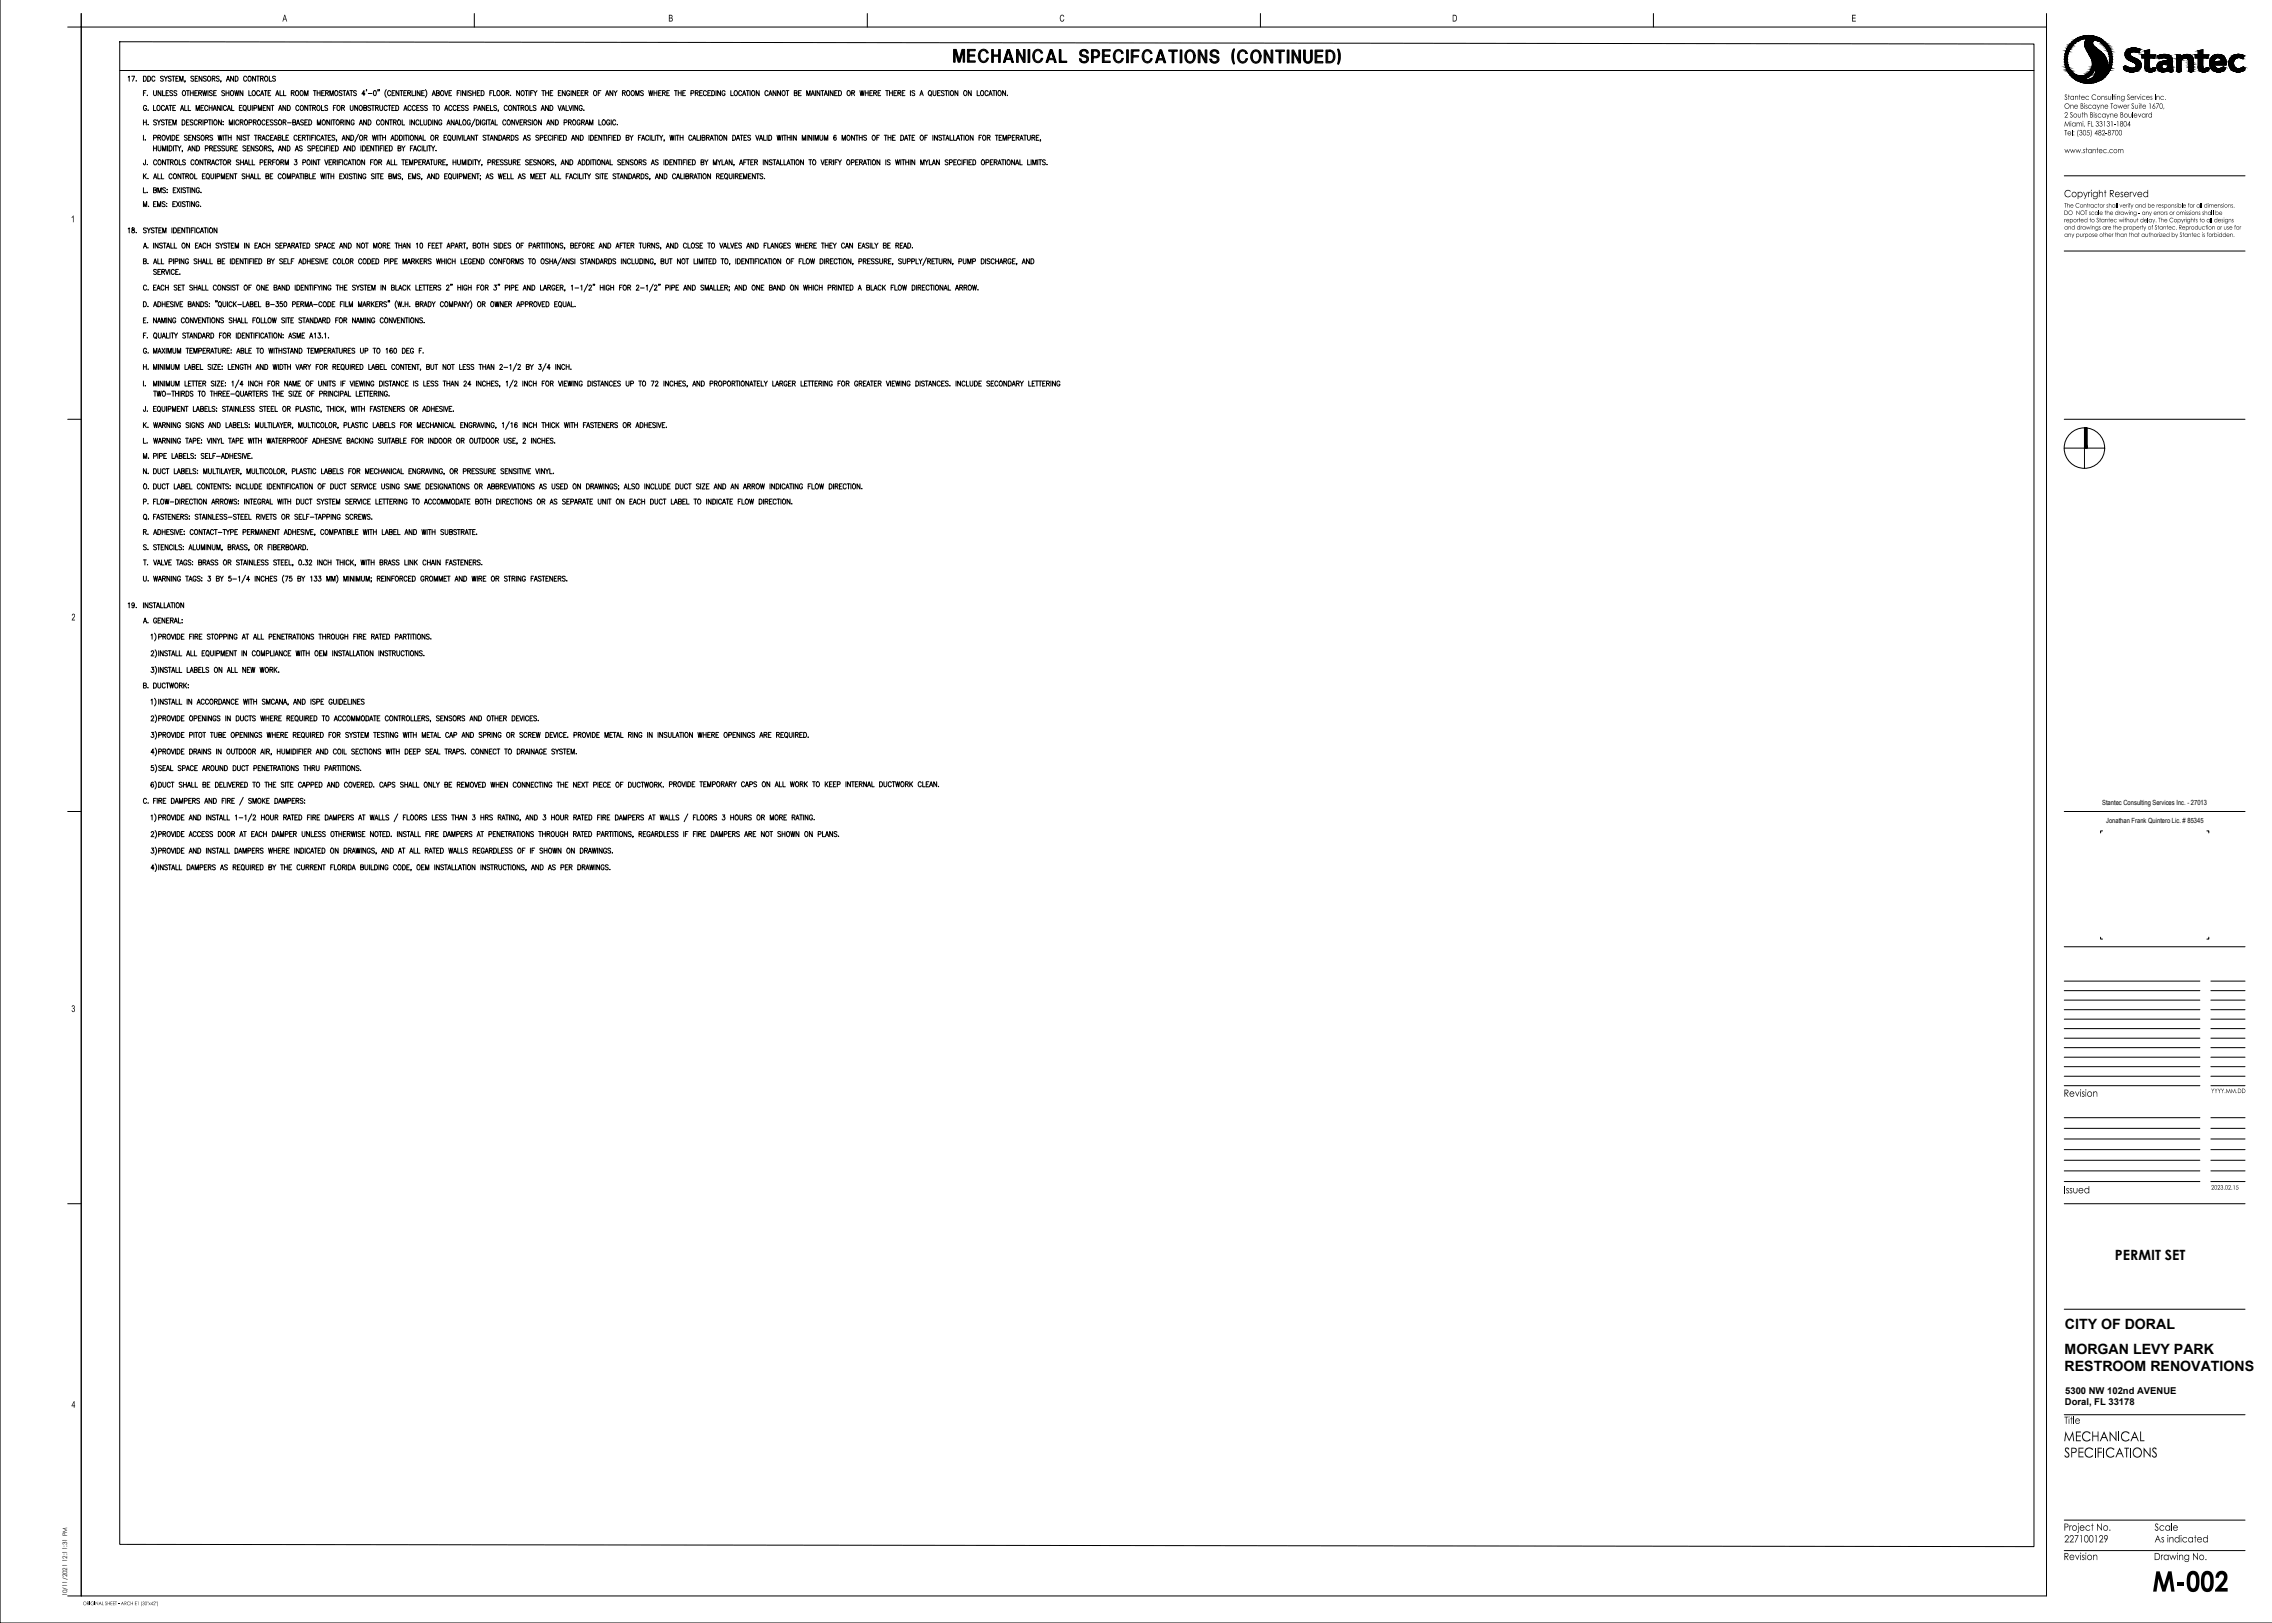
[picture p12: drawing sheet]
<svg xmlns="http://www.w3.org/2000/svg" width="1067mm" height="762mm" viewBox="0 0 1067 762" stroke-linecap="round" stroke-linejoin="round" font-family="sans-serif">
<defs><g id="words">
<text font-size="16.1" x="1011" y="747">M-002</text>
<text font-size="11.5" x="447" y="31">MECHANICAL SPECIFCATIONS (CONTINUED)</text>
<g font-size="7.6">
<text x="969" y="677">MECHANICAL</text>
<text x="969" y="684">SPECIFICATIONS</text>
</g>
<g font-size="6.7">
<text x="970" y="624">CITY OF DORAL</text>
<text x="969" y="636">MORGAN LEVY PARK</text>
<text x="969" y="644">RESTROOM RENOVATIONS</text>
</g>
<text font-size="6.6" x="993" y="591">PERMIT SET</text>
<g font-size="5.5">
<text x="969" y="93">Copyright Reserved</text>
<text x="969" y="515">Revision</text>
<text x="969" y="560">Issued</text>
<text x="969" y="668">Title</text>
<text x="969" y="719">Project No.</text>
<text x="1012" y="719">Scale</text>
<text x="969" y="724">227100129</text>
<text x="1012" y="724">As indicated</text>
<text x="969" y="732">Revision</text>
<text x="1011" y="732">Drawing No.</text>
</g>
<g font-size="5">
<text x="133" y="10">A</text>
<text x="314" y="10">B</text>
<text x="497" y="10">C</text>
<text x="682" y="10">D</text>
<text x="869" y="10">E</text>
<text x="33" y="104">1</text>
<text x="34" y="291">2</text>
<text x="33" y="475">3</text>
<text x="34" y="661">4</text>
</g>
<g font-size="4.4">
<text x="970" y="660">Doral, FL 33178</text>
<text x="970" y="654">5300 NW 102nd AVENUE</text>
</g>
<g font-size="4.1">
<text x="969" y="47">Stantec Consulting Services Inc.</text>
<text x="969" y="51">One Biscayne Tower Suite 1670,</text>
<text x="969" y="59">Miami, FL 33131-1804</text>
<text x="969" y="55">2 South Biscayne Boulevard</text>
<text x="969" y="64">Tel: (305) 482-8700</text>
<text x="969" y="72">www.stantec.com</text>
</g>
<g font-size="3.4">
<text x="969" y="101">DO NOT scale the drawing - any errors or omissions shall be</text>
<text x="969" y="97">The Contractor shall verify and be responsible for all dimensions.</text>
<text x="969" y="104">reported to Stantec without delay. The Copyrights to all designs</text>
<text x="969" y="108">and drawings are the property of Stantec. Reproduction or use for</text>
<text x="969" y="111">any purpose other than that authorized by Stantec is forbidden.</text>
<text x="1038" y="513">YYYY.MM.DD</text>
<text x="1038" y="559">2023.02.15</text>
</g>
<g font-size="3.3">
<text x="987" y="378">Stantec Consulting Services Inc. - 27013</text>
<text x="989" y="387">Jonathan Frank Quintero Lic. # 85345</text>
</g>
<text font-size="2.9" x="31" y="750" transform="rotate(-90 31 750)">10/11/2021 12:11:31 PM</text>
<text font-size="2.7" x="39" y="754">ORIGINAL SHEET - ARCH E1 (30&quot;x42&quot;)</text>
</g></defs>
<!-- layer: 0 -->
<path d="M56 20l899 1v705l-899-1zM56 33h899" fill="none" stroke="#000" stroke-width=".47"/>
<!-- layer: E-Anno-Note-96 -->
<g fill="none" stroke="#000" stroke-width=".47">
<path d="M60 36h1v2M62 36h1l-1 2M64 38h.1M67 36a1.2 1.2 0 0 1 2 1 1.2 1.2 0 0 1-2 1zM69 36a1.2 1.2 0 0 1 2 1 1.2 1.2 0 0 1-2 1zM73 36a.7 .7 0 0 0-1 0 .7 .7 0 0 0-1 1 .7 .7 0 0 0 1 1 .7 .7 0 0 0 1 0M77 36h-1l-1 1 2 1h-2M77 36l1 2M79 36l-1 1M80 36h-1l1 1v1h-1M81 36h1M81 36v2"/>
<path d="M83 37h.1M84 36h-1v2h1M84 38v-2l1 2 1-2v2M87 38v1M91 36h-1v1l1 1h-1M92 37h.1M93 36h-1v2h1M95 36v2l-2-2v2M97 36h-1v1l1 1h-1M100 37h1v-1h-1v2M100 37l1 1M103 36h-1l1 1-1 1"/>
<path d="M104 38v1M106 38l1-2 1 2M107 37h1M110 36v2l-2-2v2M110 36a1.2 1.2 0 0 1 2 1 1.2 1.2 0 0 1-2 1zM116 36a.7 .7 0 0 0-1 0 .7 .7 0 0 0-1 1 .7 .7 0 0 0 1 1 .7 .7 0 0 0 1 0M120 36v2l-1-2v2M120 36h2M121 36v2M122 37h1v-1h-1v2M123 37l1 1M126 36v2h2"/>
<path d="M129 36h-1l1 1v1h-1M67 44h1M67 56v3M67 57h2M69 43h-2v2M69 56v3M69 50a.7 .7 0 0 0-1-1 .7 .7 0 0 0-1 1v1a.7 .7 0 0 0 1 1 .7 .7 0 0 0 1-1h-1M69 45h.1M70 52h.1M70 58h.1M72 43v1l1 1v-2M72 49v3h1"/>
<path d="M73 57h-1l1 1v1l-1-1M74 56l1 3M75 56v1M76 43v2l-2-2v2M76 43v2h2M77 57l-1-1v1l1 1h-1M77 50a.7 .7 0 0 0-1-1 .7 .7 0 0 0 0 1v1a.7 .7 0 0 0 0 1 .7 .7 0 0 0 1-1M78 56h1M78 52v-3l1 3M78 51h1M78 44h1M78 56v3"/>
<path d="M79 43h-1v2h1M79 49h2M79 57h1M80 49v3M81 56h-2v3h2M81 43h-1l1 2h-1M81 59v-3l1 3 1-3v3M81 51h1M82 49h-1v3h1M83 43h-1l1 2h-1M85 52l1-3v3M85 51h1"/>
<path d="M86 56a1.2 1.2 0 0 1 1 1 1.2 1.2 0 0 1-1 2zM87 49v3h1M88 43h1M88 57h.1M88 43v2M88 49v3h2M89 56h-1v3h1M89 44h2M89 43v2M91 57l-2-1v1l2 1h-2M91 43v2M91 44h1"/>
<path d="M92 52v-3l1 3 1-3v3M93 57a.7 .7 0 0 0-1-1 .7 .7 0 0 0-1 1v1a.7 .7 0 0 0 1 1 .7 .7 0 0 0 1-1M93 43h-2v2h2M93 44h1v-1h-1v2M93 57h1v-1h-1v3M94 44l1 1M94 57l1 2M94 51h1M95 43l1 2v-2l1 2v-2M95 56v3M96 49h-2v3h2M96 58l1-1v-1h-1v3"/>
<path d="M98 50a.7 .7 0 0 0-1-1 .7 .7 0 0 0-1 1v1a.7 .7 0 0 0 1 1 .7 .7 0 0 0 1-1M98 43v2M98 56h1M98 51h2M98 49v3M99 56v3M100 49v3M100 43h-1h-1l2 2h-2M100 56v3M100 52l1-3 1 3M100 44h1M100 51h1"/>
<path d="M102 43h-2v2h2M103 49v3l-1-3v3M104 56v3l-1-3v3M104 49v3M105 57h.1M105 58h.1M105 43h-1l1 1v1h-1M106 44h1M106 43v2M106 50a.8 .8 0 0 0-1-1 .8 .8 0 0 0 0 1v1a.8 .8 0 0 0 0 1 .8 .8 0 0 0 1-1M107 52v-3l1 3M107 51h1"/>
<path d="M107 43v2M108 59v-3v3l1-3v3M109 49v3h1M110 56v3M110 43l1 2v-2l1 2v-2M112 57a.7 .7 0 0 0-1-1 .7 .7 0 0 0 0 1v1a.7 .7 0 0 0 0 1 .7 .7 0 0 0 1-1M112 51h1M113 57h1l-1-1v3M113 57l1 2M114 49h-2v3h2M114 43v2l-1-2v2M115 51l1 1"/>
<path d="M116 49v2l1 1h1v-3M117 43v2h1M117 58l1-1-1-1v3M118 49v3M119 57h1v-1h-1v3M119 51h1v-1l-1-1v3M120 57v2M121 52v-3l1 3 1-3v3M122 43a.7 .7 0 0 0-1 0 .7 .7 0 0 0-1 0v1a.7 .7 0 0 0 1 1 .7 .7 0 0 0 1-1M122 45l1-2 1 2M123 44h1M124 51h.1"/>
<path d="M124 43h1M124 57a.8 .8 0 0 0 0-1 .8 .8 0 0 0-1 1v1a.8 .8 0 0 0 1 1 .8 .8 0 0 0 0-1M125 43v2M125 49h-1v3h1M125 57h1M126 44h1M126 56h-1v3h1M127 49v3l-2-3v3M127 43h-1v2h1M127 49h2M128 49v3M128 57l-1-1v1l1 1h-1"/>
<path d="M129 45l1-2 1 2M130 44h1M130 57h-1l1 1v1l-1-1M131 52l1-3v3M131 51h1M131 43v2h2M133 57h1l-1-1v3M133 43v2h1M134 57v2M134 49v3l-1-3v3M135 49a1.2 1.2 0 0 1 1 2 1.2 1.2 0 0 1-1 1zM135 58h2"/>
<path d="M137 44h1v-1h-1v2M137 57h2l-2-1v3l2-1-1-1M137 44l1 1M139 59l1-3 1 3M139 58h1M140 50a.7 .7 0 0 0-1-1 .7 .7 0 0 0 0 1v1a.7 .7 0 0 0 0 1 .7 .7 0 0 0 1-1M142 57l-1-1v1l1 1h-1M143 45v-2l1 2 1-2v2M143 57h1M144 56h-1v3h1M144 49v3l-1-3v3M145 56a1.2 1.2 0 0 1 1 1 1.2 1.2 0 0 1-1 2z"/>
<path d="M145 49h1M146 49v3M147 51h1v-1l-1-1v3M147 43h1M147 51l1 1M148 43v2M149 44h1M149 43v2M149 59v-3l1 3 1-3v3M150 43v2M151 49v3h1M151 44h1"/>
<path d="M152 43h-1v2h1M153 44h1v-1h-1v2M154 44v1M154 50h-2l2 2h-2M155 56v3l-2-3v3M155 45v-2l1 2v-2v2M156 56v3M156 56h1M157 51h.1M157 56v3M158 49h-1v3M160 57h1v-1h-1v3"/>
<path d="M160 51h2v-1l-2-1v3M161 43h-2l2 2h-2M161 57v2M161 43h1M161 51l1 1M162 43v2M162 56v3M163 45v-2l1 2M163 44h1M164 56v3l-1-3v3M164 43h2M164 49l1 3h1v-3"/>
<path d="M165 43v2M166 57a.7 .7 0 0 0-1-1 .7 .7 0 0 0 0 1v1a.7 .7 0 0 0 1 1 .7 .7 0 0 0 0-1M167 43h-1l1 2h-1M168 49v3l-1-3v3M169 59v-3l1 3M169 58h1M171 51h1v-1l-1-1v3h1v-1M171 44h-1l1-1v2M172 56v3l-1-3v3M172 42v1M173 56a1.2 1.2 0 0 1 1 1 1.2 1.2 0 0 1-1 2zM173 44h2"/>
<path d="M174 50h-1l1 2h-1M174 49h2M175 49v3M176 51h1v-1l-1-1v3M177 51l1 1M178 42l-1 1M178 42v1M178 57a.7 .7 0 0 0-1-1 .7 .7 0 0 0 0 1v1a.7 .7 0 0 0 0 1 .7 .7 0 0 0 1-1M178 49v2l1 1h1v-3M181 42a2.7 2.7 0 0 0 0 4M182 50a.7 .7 0 0 0-1-1 .7 .7 0 0 0-1 1v1a.7 .7 0 0 0 1 1 .7 .7 0 0 0 1-1M182 49h2"/>
<path d="M182 56v3l-1-3v3M183 49v3M183 56h1M183 43a.7 .7 0 0 0-1 0v1a.7 .7 0 0 0 1 1 .7 .7 0 0 0 0-1M184 56v3M184 51h1M184 44h1M185 57h1v-1h-1v3M185 49h-1v3h1M185 43h-1v2h1M185 57l1 2M186 49a1.2 1.2 0 0 1 1 2 1.2 1.2 0 0 1-1 1z"/>
<path d="M187 43v2l-1-2v2M188 43h1M188 43v2M189 56v3h1M190 52v-3l1 3M190 44h.1M190 51h1M191 43h-1v2h1M191 44h2v-1h-2v2M192 44l1 1M192 56v3M193 50a.8 .8 0 0 0-1-1 .8 .8 0 0 0 0 1v1a.8 .8 0 0 0 0 1 .8 .8 0 0 0 1-1"/>
<path d="M193 43v2h2M195 56v3l-2-3v3M195 50a.7 .7 0 0 0-1-1 .7 .7 0 0 0 0 1v1a.7 .7 0 0 0 0 1 .7 .7 0 0 0 1-1M195 43v2M196 51h.1M197 57a.7 .7 0 0 0-1-1 .7 .7 0 0 0-1 1v1a.7 .7 0 0 0 1 1 .7 .7 0 0 0 1-1M197 49h-1v3h1M197 43v2l-1-2v2M197 56v3h2M198 44h1M199 50h-2l2 2h-2M199 56v2l1 1v-1v-2"/>
<path d="M199 43h-1v2h1M200 42a2.7 2.7 0 0 1 0 4M201 50h-2l2 2h-2M201 56a1.2 1.2 0 0 1 2 1 1.4 1.4 0 0 1-2 2zM203 45l1-2v2M203 49h1M203 44h1M203 56v3M204 49v3M205 44h1v-1h-1v2h1v-1M205 56v3l-1-3v3M207 57a.7 .7 0 0 0 0-1 .7 .7 0 0 0-1 1v1a.7 .7 0 0 0 1 1 .7 .7 0 0 0 0-1"/>
<path d="M209 43l1 2v-2M209 52l1-3v3M209 51h1M210 59l1-3v3M210 58h1M211 44h1M212 43h-1v2h1M212 50a.7 .7 0 0 0-1-1 .7 .7 0 0 0 0 1v1a.7 .7 0 0 0 0 1 .7 .7 0 0 0 1-1M213 56v3l-1-3v3M214 59v-3l1 3M214 58h1M214 50a.7 .7 0 0 0-1-1 .7 .7 0 0 0 0 1v1a.7 .7 0 0 0 0 1 .7 .7 0 0 0 1-1"/>
<path d="M215 44h.1M215 51h1M216 56v3h1M216 43h-1v2M216 49h-1v3h1M216 43v2M218 50h-1l1 2h-1M219 43v2l-2-2v2M219 43v2M220 50h-1l1 2h-1M221 57a.8 .8 0 0 0-1-1 .8 .8 0 0 0-1 1v1a.8 .8 0 0 0 1 1 .8 .8 0 0 0 1-1h-1M221 43h-1l1 2h-1"/>
<path d="M222 44h1M222 43v2M223 51h1v-1l-1-1v3M223 56l-2 3M223 43v2M224 56a1.2 1.2 0 0 1 1 1 1.2 1.2 0 0 1-1 2zM224 44h1M224 52l1-3 1 3M225 51h1M225 43h-1v2h1M226 56v3M226 43a1.2 1.2 0 0 1 1 1 1.2 1.2 0 0 1-1 1z"/>
<path d="M228 49v3l-2-3v3M228 57a.8 .8 0 0 0-1-1 .8 .8 0 0 0-1 1v1a.8 .8 0 0 0 1 1 .8 .8 0 0 0 1-1h-1M228 51h1M228 56v3M229 56h1M230 56v3M230 49h-2v3h2M230 44h1M230 49v3h1M230 59l1-3 1 3M231 58h1M231 43h-1v2"/>
<path d="M232 43v2h1M232 56v3h2M233 50h-1l1 2h-1M234 52h.1M238 57a.8 .8 0 0 0-1-1 .8 .8 0 0 0-1 1v1a.8 .8 0 0 0 1 1 .8 .8 0 0 0 1-1M238 44h1v-1h-1v2M238 50a.7 .7 0 0 0-1-1 .7 .7 0 0 0 0 1v1a.7 .7 0 0 0 0 1 .7 .7 0 0 0 1-1M238 44l1 1M240 45h.1M242 56v3l-2-3v3M242 56l1 3 1-3M242 49v3l-1-3v3"/>
<path d="M243 49h1M244 49v3M244 43v2l-1-2v2M244 57h1M245 51h1v-1l-1-1v3M245 51l1 1M245 56h-1v3h1M246 57h1v-1h-1v3M247 43h1M247 57v2M247 43v2M248 43v2"/>
<path d="M249 49v3h1M249 44h1M249 57h-1l1 1v1l-1-1M250 56v3M250 43h-1v2M251 43v2M252 50h-2l2 2h-2M252 43l-1 1M254 52l1-3 1 3M254 56v3l-1-3v3M254 43h2M254 51h1"/>
<path d="M255 43v2M256 44h2M256 43v2M257 59v-3l1 3M257 58h1M257 49v3l-1-3v3M258 43v2M258 49a1.4 1.4 0 0 1 2 2 1.2 1.2 0 0 1-2 1zM258 44h1M260 43h-2v2h2M260 56v3l-1-3v3M261 56a1.2 1.2 0 0 1 1 1 1.2 1.2 0 0 1-1 2z"/>
<path d="M262 49l1 3 1-3M262 44h1M263 43h-1v2h1M264 52v-3l1 3M264 51h1M265 58l1-1-1-1v3M265 43v2l-1-2v2M266 49v3h1M267 57h1l-1-1v3M267 49l1 3 1-3M268 43a.8 .8 0 0 0-1 0 .8 .8 0 0 0-1 0v1a.8 .8 0 0 0 1 1 .8 .8 0 0 0 1-1h-1M268 57v2"/>
<path d="M268 43v2M269 49v3M270 43v2l-1-2v2M271 44h1M271 49v3l-1-3v3M272 43h-1v2h1M272 57a.7 .7 0 0 0 0-1 .7 .7 0 0 0-1 1v1a.7 .7 0 0 0 1 1 .7 .7 0 0 0 0-1M273 44h1M273 57h1v-1h-1v3M273 50a.8 .8 0 0 0-1-1 .8 .8 0 0 0 0 1v1a.8 .8 0 0 0 1 1 .8 .8 0 0 0 0-1M274 57v2M274 52h.1"/>
<path d="M274 43h-1v2h1M275 44h1v-1h-1v2M275 59l1-3v3M275 58h1M275 44l1 1M277 59v-3l1 3v-3v3M281 44h1M281 56v3h1M282 43h-1v2M284 45l1-2 1 2M285 44h1M286 57a.8 .8 0 0 0-1-1 .8 .8 0 0 0 0 1v1a.8 .8 0 0 0 1 1 .8 .8 0 0 0 0-1"/>
<path d="M287 56v3M288 43v2l-2-2v2M288 43l1 2M289 57a.7 .7 0 0 0-1-1 .7 .7 0 0 0 0 1v1a.7 .7 0 0 0 0 1 .7 .7 0 0 0 1-1M290 43l-1 1M290 58h.1M292 44h1v-1h-1v2M293 44l1 1M299 45v-2v2l1-2v2M302 43h-1l1 2h-1M305 43v2l1-2v2l1-2M307 44h1"/>
<path d="M307 43v2M308 43v2M309 44h1M310 43h-1v2h1M311 44h1v-1h-1v2M312 44v1M313 44h1M314 43h-1v2h1M317 43h1M317 43v2M318 44h2M318 43v2"/>
<path d="M320 43v2M321 44h.1M322 43h-1v2h1M324 44h2v-1h-2v2M326 44h2v-1h-2v2M327 44l1 1M329 44h.1M330 43h-1v2h1M332 43a.7 .7 0 0 0-1 0 .7 .7 0 0 0-1 0v1a.7 .7 0 0 0 1 1 .7 .7 0 0 0 1-1M332 44h1M334 43h-2v2h2M334 43a1.2 1.2 0 0 1 2 1 1.2 1.2 0 0 1-2 1z"/>
<path d="M336 43v2M338 43v2l-1-2v2M340 43a.7 .7 0 0 0-1 0v1a.7 .7 0 0 0 1 1 .7 .7 0 0 0 0-1M343 43v2h1M348 43a.7 .7 0 0 0-1 0v1a.7 .7 0 0 0 0 1 .7 .7 0 0 0 1-1M349 45v-2l1 2M349 44h1M350 43h2M351 43v2M352 43v2M356 43v2l-1-2v2M361 43a.7 .7 0 0 0-1 0 .7 .7 0 0 0-1 0v1a.7 .7 0 0 0 1 1 .7 .7 0 0 0 1-1"/>
<path d="M361 45l1-2 1 2M361 44h1M364 43v2l-1-2v2M366 43v2l-1-2v2M369 43h1M370 43v2M373 44h1v-1h-1v2h1v-1M375 44h1M376 43h-1v2h1M379 45v-2l1 2v-2v2M381 45l1-2v2M381 44h1"/>
<path d="M383 43v2M385 43v2l-1-2v2M385 43h2M386 43v2M387 45l1-2 1 2M387 44h1M389 43v2M391 43v2l-1-2v2M392 44h1M393 43h-1v2h1M394 43a1.2 1.2 0 0 1 1 1 1.2 1.2 0 0 1-1 1zM400 44h1v-1h-1v2"/>
<path d="M401 44v1M404 43v2l1-2v2l1-2M406 44h2M406 43v2M408 43v2M408 44h1M410 43h-2v2h2M410 44h1v-1h-1v2M411 44l1 1M412 44h1M414 43h-2v2h2M416 43h1"/>
<path d="M417 43v2M418 44h1M418 43v2M419 43v2M420 44h1M421 43h-1v2h1M422 44h1v-1h-1v2M422 44l1 1M424 44h.1M425 43h-1v2h1M427 43v2M430 43h-2l2 2h-2"/>
<path d="M432 45l1-2v2M432 44h1M437 44v1M438 43l1 2v-1v-1M440 44h1M441 43h-1v2h1M443 43h-1l1 2h-1M444 43h1M444 43v2M446 43v2M450 43v2l-2-2v2M456 43v2l-1-2v2"/>
<path d="M459 43v2h1M464 43a.7 .7 0 0 0-1 0 .7 .7 0 0 0-1 0v1a.7 .7 0 0 0 1 1 .7 .7 0 0 0 1-1M464 45l1-2 1 2M465 44h1M466 43h1M467 43v2M468 43v2M472 43v2l-1-2v2M473 45h.1M67 64v2M68 66h.1M68 75v2h-1"/>
<path d="M69 77h.1M72 65h1v-1h-1v2M72 68v3M72 70h1M73 68v3M74 76a.7 .7 0 0 0-1-1 .7 .7 0 0 0-1 1 .7 .7 0 0 0 1 1 .7 .7 0 0 0 1 0M74 65h1v-1h-1v2M74 68v2l1 1 1-3M75 65v1M76 71v-3l1 3 1-3v3M78 75v2l-2-2v2M78 64l1 2 1-2"/>
<path d="M78 75h2M79 68v3M79 75v2M79 68a1.4 1.4 0 0 1 2 2 1.2 1.2 0 0 1-2 1zM80 76h1v-1h-1v2M80 64v2M81 76v1M81 64a1.2 1.2 0 0 1 1 1 1.2 1.2 0 0 1-1 1zM81 68v3M82 68h1M83 68v3M83 65h1"/>
<path d="M83 68l1 3M84 64h-1v2h1M84 75v2h1M85 68l-1 2M86 71h.1M87 75h-1l1 1v1h-1M88 64h-1l1 2h-1M88 71l1-3 1 3M88 70h1M89 65h.1M90 64h-1v2h1M91 76a.7 .7 0 0 0-1-1 .7 .7 0 0 0 0 1 .7 .7 0 0 0 0 1 .7 .7 0 0 0 1 0"/>
<path d="M92 68v3l-2-3v3M92 64v2l-2-2v2M92 68a1.4 1.4 0 0 1 2 2 1.2 1.2 0 0 1-2 1zM94 64h-1l1 2h-2M95 75v2l-1-2v2M96 75h1M96 70h2v-1l-2-1v3M96 75v2M97 65h1v-1h-1v2M97 65l1 1M98 76h1v-1h-1v2M98 76l1 1"/>
<path d="M98 70h2v-1l-2-1v3M99 70l1 1M99 77l1-2 1 2M100 77h1M100 64h-1l1 2h-1M100 70h1M102 68h-2v3h2M102 64l1 2v-2l1 2v-2M103 76a.7 .7 0 0 0-1-1 .7 .7 0 0 0-1 1 .7 .7 0 0 0 1 1 .7 .7 0 0 0 1 0M103 75h1M104 69h-2l2 2h-2M104 75v2"/>
<path d="M105 64v2M105 64h2M105 69h-1l1 2h-1M106 64v2M106 68v2l1 1v-3M107 76h1v-1h-1v2M107 65h2M107 64v2M108 76v1M108 70h1l1-1-2-1v3M109 64v2M109 70l1 1"/>
<path d="M110 70h1M112 68h-2v3h2M112 75h-1l1 2h-1M113 64v2l-2-2v2M113 75v2M113 76h1M113 64v2M114 75v2M115 77l1-2v2M115 77h1M115 69h-1l1 2h-1M115 64h-1l1 2h-1"/>
<path d="M116 64h1M116 70h1M117 64v2M117 75v2h1M117 68h-1v3h1M118 75v2h2M119 68v3l-1-3v3M119 64h2M120 64v2M121 65h1v-1h-1v2M121 69h-1l1 2h-1M122 65l1 1"/>
<path d="M122 76h1v-1h-1v2M123 66l1-2 1 2M123 65h1M124 70h1v-1l-1-1v3M124 76h1M125 70v1M125 75h-1v2h1M126 76h1v-1h-1v2M126 64a.7 .7 0 0 0-1 0v1a.7 .7 0 0 0 0 1 .7 .7 0 0 0 1-1M127 76v1M127 65h1M127 69h-1l1 2h-1"/>
<path d="M128 76h1M128 71h.1M128 64h-1v2h1M129 66v-2l1 2M129 65h1M129 75h-1v2M131 65h1v-1h-1v2h1l-1-1M131 71v-3l1 3M131 70h1M132 76h1v-1h-1v2M133 76v1M133 64v2h1"/>
<path d="M134 77v-2l1 2v-2v2M134 68v3l-1-3v3M134 65h1M135 68a1.2 1.2 0 0 1 1 2 1.2 1.2 0 0 1-1 1zM136 64h-2v2h2M138 75h1v1a.7 .7 0 0 1 0 1 .7 .7 0 0 1-1 0M139 71v-3l1 3M139 70h1M139 64a.7 .7 0 0 0-1 0v1a.7 .7 0 0 0 1 1 .7 .7 0 0 0 0-1M140 65h1M141 64h-1v2h1M142 69h-1l1 2h-1"/>
<path d="M142 65h1v-1h-1v2M142 76h1v-1h-1v2M143 65v1M144 64h1M144 64v2M146 64v2M146 69h-2l2 2h-2M146 65h1M146 75v2M147 70h1v-1l-1-1v3M148 64h-2v2M148 64v2"/>
<path d="M148 75v2l-1-2v2M149 70h.1M149 75h1M150 75v2M150 68h-1v3h1M150 64a.8 .8 0 0 0-1 0v1a.8 .8 0 0 0 0 1 .8 .8 0 0 0 1-1M151 66v-2l1 2M151 65h1M152 69a.7 .7 0 0 0-1-1 .7 .7 0 0 0-1 1v1a.7 .7 0 0 0 1 1 .7 .7 0 0 0 1-1M152 64h2M152 68v3M152 75l1 2 1-2"/>
<path d="M153 64v2M153 70h1M154 65h1M154 68h-1v3M155 76h.1M155 68v3M155 64h-1v2h1M156 70h.1M156 75h-1v2h1M156 76h2v-1h-2v2M157 68h-1v3h1M157 76l1 1"/>
<path d="M157 64h-1l1 2h-1M158 68a1.2 1.2 0 0 1 1 2 1.2 1.2 0 0 1-1 1zM158 66h.1M158 75v2M159 76h1M160 75h-1v2M161 66v-2l1 2M161 65h1M161 75v2M161 71l1-3 1 3M162 70h1M163 76a.7 .7 0 0 0-1-1 .7 .7 0 0 0 0 1 .7 .7 0 0 0 0 1 .7 .7 0 0 0 1 0"/>
<path d="M163 77l1-2 1 2M164 77h1M164 64v2l-1-2v2M165 68v3l-2-3v3M165 64a1.2 1.2 0 0 1 1 1 1.2 1.2 0 0 1-1 1zM165 75h1M165 68a1.4 1.4 0 0 1 2 2 1.2 1.2 0 0 1-2 1zM166 75v2M167 75v2M168 63l-1 4M169 68v3M170 68a1.4 1.4 0 0 1 2 2 1.2 1.2 0 0 1-2 1z"/>
<path d="M171 65h1v-1h-1v2M171 75v2l-1-2v2M172 65v1M172 70h1M174 68h-2v3h2M174 76h1M175 64v2l1-2v2l1-2M175 75h-1v2M175 68v3l-1-3v3M176 68h1M177 68v3M177 64v2"/>
<path d="M178 68v3M178 76h1v-1h-1v2M178 64h1M179 64v2M179 70h.1M179 76v1M180 65h1M180 64v2M180 68h-1v3M180 68v3M181 64v2M181 70h1"/>
<path d="M182 77v-2l1 2M182 77h1M182 68h-1v3h1M183 68a1.2 1.2 0 0 1 1 2 1.2 1.2 0 0 1-1 1zM184 66v-2l1 2M184 75v2h1M184 65h1M185 75v2h1M186 64a1.2 1.2 0 0 1 1 1 1.2 1.2 0 0 1-1 1zM187 70h1v-1l-1-1v3h1v-1M188 64a1.2 1.2 0 0 1 1 1 1.2 1.2 0 0 1-1 1zM189 68v3"/>
<path d="M189 75h1M189 75v2M190 64v2M190 64h1M190 68l-1 2M190 76h1M191 64v2M192 75h-2v2h2M192 64v2M192 77v-2l1 2 1-2v2M193 70h.1M194 68h-1v3"/>
<path d="M194 71l1-3 1 3M194 70h1M195 76h1v-1h-1v2M196 64v2l-1-2v2M197 66v-2l1 2M197 76h.1M197 65h1M198 69a.8 .8 0 0 0-1-1 .8 .8 0 0 0-1 1v1a.8 .8 0 0 0 1 1 .8 .8 0 0 0 1-1M198 75h-1v2h1M198 68v3M198 76h2v-1h-2v2M199 64v2h1"/>
<path d="M199 68v3h1M199 76l1 1M200 77l1-2 1 2M200 77h1M201 68v3M201 68h1M202 68v3M202 75h1M203 68v3M203 75v2M204 75v2h1v-2M204 68l-1 2"/>
<path d="M204 65h2v-1h-2v2M205 71h.1M205 65l1 1M206 76h1v-1h-1v2M207 76v1M208 76h1M208 65h1M209 75h-1v2h1M210 64h-2v2h2M210 77v1M211 65l1 1M212 64v1l1 1h1v-2"/>
<path d="M213 76h1M213 75v2M214 75v2M215 64v2M215 75v2h1v-2M215 64l1 2 1-2M217 77v-2l1 2 1-2v2M217 64v2M218 64v2h1M219 66l1-2 1 2M219 75v2M219 65h1"/>
<path d="M220 75a1.2 1.2 0 0 1 1 1 1.2 1.2 0 0 1-1 1zM222 75v2M223 64v2l-2-2v2M223 75h1M223 64h1M223 75v2M224 64v2M224 75l1 2M226 75l-1 1M226 77v1M228 64h-1l1 2h-1M229 64h1"/>
<path d="M229 76h1v-1h-1v2M229 64v2M230 66l1-2 1 2M230 65h1M231 76h1v-1h-1v2M232 76v1M233 76h1M233 64v2l-1-2v2M234 64a1.2 1.2 0 0 1 2 1 1.2 1.2 0 0 1-2 1zM234 75h-1v2h1M236 66l1-2 1 2M236 75h-1l1 2h-1"/>
<path d="M236 65h1M238 65h1v-1h-1v2M238 75h-1l1 1v1h-1M239 65v1M239 75v2h1v-2M240 64a1.2 1.2 0 0 1 1 1 1.2 1.2 0 0 1-1 1zM241 76h1v-1h-1v2M242 76v1M243 76h1M243 64h-1l1 1v1h-1M244 75h-1v2h1M246 66v-2l1 2"/>
<path d="M246 65h1M248 75h-1l1 2h-1M249 76h1M249 64h-1l1 2h-1M250 75h-1v2h1M252 75h-1l1 2h-1M253 64h-1l1 2h-1M254 65h1v-1h-1v2M254 75v2l-1-2v2M256 65h.1M257 76h1v-1h-1v2M257 64h-1v2h1"/>
<path d="M257 76l1 1M259 64a.7 .7 0 0 0-1 0 .7 .7 0 0 0-1 0v1a.7 .7 0 0 0 1 1 .7 .7 0 0 0 1-1M260 64v2M260 75h-1l1 1v1h-1M260 65h1M261 77v1M261 64h-1v2M262 64v2M263 65h1M263 77l1-2 1 2M264 77h1M264 64h-1v2h1"/>
<path d="M265 64a1.2 1.2 0 0 1 1 1 1.2 1.2 0 0 1-1 1zM267 75v2l-2-2v2M268 75a1.2 1.2 0 0 1 1 1 1.2 1.2 0 0 1-1 1zM268 66l1-2 1 2M269 65h1M271 77l1-2 1 2M272 77h1M272 64v2l-2-2v2M272 64a1.2 1.2 0 0 1 2 1 1.2 1.2 0 0 1-2 1zM273 75a1.2 1.2 0 0 1 2 1 1.2 1.2 0 0 1-2 1zM275 75a1.2 1.2 0 0 1 2 1 1.2 1.2 0 0 1-2 1zM277 64v2"/>
<path d="M277 64a1.2 1.2 0 0 1 2 1 1.2 1.2 0 0 1-2 1zM277 75v2M278 75h1M279 75v2M279 65h1M280 75v2M281 64h-2v2h2M283 64v2l-2-2v2M283 64h1M284 64v2M284 75v2l-1-2v2M284 77l1-2 1 2"/>
<path d="M285 77h1M285 64v2M286 65h.1M286 75v2h2M287 64h-1v2M287 64v2M288 65h1M289 64h-1v2h1M290 64a1.2 1.2 0 0 1 1 1 1.2 1.2 0 0 1-1 1zM291 75h-1l1 1v1h-1M292 76h1M293 75h-1v2h1"/>
<path d="M294 65h1v-1h-1v2h1v-1M295 75v2l-1-2v2M296 64l1 2M297 75h-1l1 1v1h-1M297 64v1M300 65h1M300 76h1v-1h-1v2M301 76v1M301 64h-1v2M301 66l1-2 1 2M301 65h1M303 75h-1l1 2h-1"/>
<path d="M305 64a.7 .7 0 0 0-1 0 .7 .7 0 0 0-1 0v1a.7 .7 0 0 0 1 1 .7 .7 0 0 0 1-1M305 64v2M306 77l1-2v2M306 64v2h1M306 77h1M308 64v2M308 64h1M309 64v2M309 75h-1l1 2h-1M310 64v2M311 64l-1 1M312 75v2"/>
<path d="M312 66h.1M313 75a1.2 1.2 0 0 1 1 1 1.2 1.2 0 0 1-1 1zM315 64v2l1-2v2v-2M315 76h.1M316 75h-1v2h1M317 64v2M318 64h1M318 75v2l-2-2v2M318 64v2M318 75h2M319 75v2M319 65h2"/>
<path d="M319 64v2M320 75v2M321 64v2M321 76h1M322 75h-1v2M323 75v2M323 76h1M325 75h-2v2h2M325 64a.7 .7 0 0 0-1 0 .7 .7 0 0 0-1 0v1a.7 .7 0 0 0 1 1 .7 .7 0 0 0 1-1M325 75a1.2 1.2 0 0 1 2 1 1.2 1.2 0 0 1-2 1zM325 66l1-2 1 2M326 65h.1"/>
<path d="M327 64v2h1M329 64v2M329 76h1v-1h-1v2h1v-1M330 65h1v-1h-1v2h1v-1M331 75l1 2M332 65h1v-1h-1v2M332 65l1 1M332 75v1M333 66l1-2 1 2M334 65h1M335 77v-2l1 2 1-2v2M335 64h2"/>
<path d="M336 64v2M337 75l1 2M337 64v2M339 75l-1 1M339 75v2h1M340 77l1-2 1 2M341 77h1M341 64v2l-1-2v2M344 75v2l-2-2v2M344 64a1.2 1.2 0 0 1 1 1 1.2 1.2 0 0 1-1 1zM345 77v1M346 66l1-2v2"/>
<path d="M346 65h1M347 77l1-2 1 2M347 64h2M347 77h1M348 64v2M349 76h1M349 65h1M350 75h-1v2M351 64h-2v2h2M351 75h1M351 75v2M352 64h-1l1 2h-1"/>
<path d="M353 76h.1M354 75h-1v2h1M354 76h2v-1h-2v2M355 64l1 2v-2M355 76l1 1M357 66v-2l1 2M357 65h1M358 75v2M359 64v2h1M360 64v2M361 75v2l-2-2v2M361 64a1.2 1.2 0 0 1 1 1 1.2 1.2 0 0 1-1 1z"/>
<path d="M363 75h-2l2 2h-1h-1M363 75h1M364 75v2M364 77l1-2 1 2M365 77h1M365 64v2l1-2v2l1-2M366 75v2h2M367 64v2M368 64h1M368 75v2h1M369 64v2M369 77l1-2 1 2"/>
<path d="M370 65h1M370 64v2M370 77h1M371 64v2M371 75h2M372 64v2M372 75v2M373 75v2M374 64v2l-1-2v2M377 66v-2v2l1-2v2M377 75v2l-1-2v2M379 64v2"/>
<path d="M380 75h1M380 75v2M381 64v2l-1-2v2M382 64v2M383 66v-2v2l1-2v2M385 64v1l1 1v-2M385 75l1 2 1-2M387 66v-2l1 2 1-2v2M387 76h1M389 75h-2v2h2M389 76h1l1-1h-2v2M390 76l1 1"/>
<path d="M391 75v2M392 76h1M393 64a1.1 1.1 0 0 0-2 1 1.1 1.1 0 0 0 1 1 .7 .7 0 0 0 1-1 1 1 0 0 0-2 0M393 75h-1v2M394 75v2M395 75l-1 1M395 66v-2l1 2 1-2v2M400 76h1v-1h-1v2M401 64v2l-1-2v2M402 64h1M402 76h1M402 64v2"/>
<path d="M403 75h-1v2h1M403 65h2M403 64v2M404 76h1v-1h-1v2M404 76l1 1M405 64v2M405 77l1-2 1 2M406 77h1M407 64h-1l1 1v1h-1M407 75h1M408 75v2M409 75v2"/>
<path d="M412 65h.1M413 64h-1v2M413 75v2l-1-2v2M415 64h2M416 64v2M416 75v2M417 65h1M417 64v2M418 75h-1l1 2h-1M418 64v2M419 65h1M420 64h-1v2h1"/>
<path d="M420 75l1 2v-2l1 2v-2M423 64a1.2 1.2 0 0 1 1 1 1.2 1.2 0 0 1-1 1zM423 75v2M423 75h2M424 75v2M425 66v-2l1 2M425 65h1M425 76h2M425 75v2M426 64h2M427 75v2M427 64v2"/>
<path d="M428 65h1M430 64h-2v2h2M430 75v2l-2-2v2M432 77v-2l1 2 1-2v2M434 65h1M434 75l1 2M435 64h-1v2M436 75l-1 1M436 75v2h2M438 77v-2l1 2M438 64v2M438 77h1"/>
<path d="M440 64v2l-1-2v2M441 75v2l-1-2v2M442 64h-1l1 2h-1M443 64h1M443 64v2M444 66l1-2 1 2M444 65h1M445 75h-1l1 2h-1M446 76h1v-1h-1v2M446 64v2h1M448 64v2h1l1-2 1 2M448 76h1"/>
<path d="M449 75h-1v2h1M449 65h1M451 64h1M451 76a.7 .7 0 0 0-1-1 .7 .7 0 0 0 0 1 .7 .7 0 0 0 0 1 .7 .7 0 0 0 1 0M451 64v2M452 75v2M452 76h1M453 64v2M454 75h-2v2M454 75v2M455 76h1M456 75h-1v2h1"/>
<path d="M457 75a1.2 1.2 0 0 1 1 1 1.2 1.2 0 0 1-1 1zM457 64v2l-1-2v2M460 65h.1M461 64h-1v2M463 76h1v-1h-1v2M464 65h1v-1h-1v2M464 65l1 1M465 76h1M466 75h-1v2h1M467 76h1v-1h-1v2M467 64h2M467 76l1 1"/>
<path d="M468 64v2M469 77v-2l1 2M469 77h1M469 65h1M470 75h2M470 64h-1v2h1M471 66v-2l1 2 1-2v2M471 75v2M472 75v2M473 65h2l-1-1h-1v2M475 65h1M476 75v2l-1-2v2"/>
<path d="M477 64h-2v2h2M477 77l1-2v2M477 65h1v-1h-1v2M477 77h1M478 65v1M479 66l1-2v2M479 75v2h1M479 65h1M481 64h1M481 64v2M482 64v1l1 1h1v-2M483 75v2h1"/>
<path d="M484 75v2M485 65h1v-1h-1v2M485 77v-2l1 2v-2v2M485 65l1 1M487 65h.1M487 75v2M488 75h1M488 64h-1v2h1M488 75v2M489 66h-1M491 75h-2l2 1v1h-2M492 77h.1"/>
<path d="M67 88v3h1M67 97v-2l1 2 1-2v2M67 82v2M68 83l1 1M69 82l-2 1M69 90h.1M69 84h.1M70 97h.1M72 84l1-2 1 2M72 89h1v-1h-1v3l1-1v-1M72 96h1M72 83h1"/>
<path d="M73 95h-1v2h1M74 97v-2l1 2v-2v2M74 82v2h1M74 91v-3l1 3 1-3v3M76 82v2h1M78 95h-2l2 1-1 1h-1M78 88h-2l2 2h-2M78 95h.1M78 97h.1M78 89h.1M78 90h.1M81 82a.7 .7 0 0 0-1 0 .7 .7 0 0 0-1 0v1a.7 .7 0 0 0 1 1 .7 .7 0 0 0 1-1"/>
<path d="M81 96h1M81 89h1M82 95h-1v2h1M83 88h-2v3h2M83 95l1 2M83 88l1 3M84 95l-1 2M84 88l-1 3M85 82v2l-1-2v2M85 95v2M85 88v3M85 82h2"/>
<path d="M86 82v2M87 95h-1l1 1-1 1M87 88h-1v1l1 1h-1M87 83h1v-1h-1v2M87 95h2M88 88h1M88 83l1 1M88 95v2M88 88v3M89 95v2M89 88v3M91 95v2l-1-2v2"/>
<path d="M91 82v2h2M91 88v3l-1-3v3M93 95a.7 .7 0 0 0-1 0 .7 .7 0 0 0 0 1 .7 .7 0 0 0 1 1 .7 .7 0 0 0 0-1M94 89a.7 .7 0 0 0-1-1 .7 .7 0 0 0-1 1v1a.7 .7 0 0 0 1 1 .7 .7 0 0 0 1-1h-1M94 97h.1M94 90h.1M95 83h1M96 82h-1v2h1M98 83v1M99 82l1 2v-2M101 82v2M102 83h1v-1h-1v2"/>
<path d="M104 84v-2l1 2v-2v2M106 83h1M107 82h-1v2h1M109 82v2l-1-2v2M110 82h1M111 82v2M115 82h-1l1 1v1h-1M116 83h1M116 82v2M117 82v2M118 84v-2l1 2M118 83h1"/>
<path d="M120 82v2h1M121 82v2h1M125 83h1v-1h-1v2h1v-1M127 83h1M128 82h-1v2h1M132 82a.8 .8 0 0 0-1 0v1a.8 .8 0 0 0 0 1 .8 .8 0 0 0 1-1M135 84v-2l1 2v-2v2M137 83h1v-1h-1v2M139 84l1-2v2M139 83h1M141 82h1M141 82v2"/>
<path d="M142 82v2M143 83h1v-1h-1v2h1v-1M145 82v2h1M147 83h1M148 82h-1v2h1M151 82v2l1-2v2v-2M153 82v2M154 82h1M154 82v2M155 83h2M155 82v2M157 82v2"/>
<path d="M160 83h.1M161 82h-1v2h1M161 82l2 2M163 82l-2 2M163 82v2M165 82h-1l1 1v1h-1M166 82h1M166 82v2M168 82v2M170 82v2l-2-2v2M172 82a.8 .8 0 0 0-1 0 .8 .8 0 0 0-1 0v1a.8 .8 0 0 0 1 1 .8 .8 0 0 0 1-1h-1M176 82h-2l2 1-1 1h-1"/>
<path d="M176 82v2M177 82h1M178 82v2M179 83h.1M180 82h-1v2h1M183 83h1v-1h-1v2h1l-1-1M185 84v-2v2l1-2v2M188 82h-1l1 1v1h-1M189 84h.1M192 83h1M193 82h-1v2h1M194 84v-2v2l1-2v2"/>
<path d="M197 82h-1l1 1v1h-1M198 84h.1M201 84v-2l1 2M201 83h1M204 82v2l-1-2v2M205 82a1.2 1.2 0 0 1 1 1 1.2 1.2 0 0 1-1 1zM209 83h1M210 82h-1v2h1M211 83l1 1M213 82v1v1h1v-2M215 82v2M216 83h1v-1h-1v2"/>
<path d="M218 84v-2v2l1-2v2M220 83h1M221 82h-1v2h1M223 82v2l-1-2v2M224 82h1M224 82v2M226 82h.1M226 84h-1M228 84l1-2 1 2M228 83h1M231 82h-1l1 1v1h-1M234 82v2l1-2v2l1-2"/>
<path d="M236 83h1M238 82h-2v2h2M238 82v2h1M240 82v2h1M243 84l1-2 1 2M244 83h1M247 82h-2l2 1-1 1h-1M249 84v-2l1 2 1-2v2M252 83h.1M253 82h-1v2h1M253 83h1M255 82h-2v2h2"/>
<path d="M255 82h1M256 82v2M259 84v-2l1 2M259 83h1M261 82v2h1M262 82v2h1M266 83h1M267 82h-1v2M267 84l1-2 1 2M268 83h1M271 82a.7 .7 0 0 0-1 0 .7 .7 0 0 0-1 0v1a.7 .7 0 0 0 1 1 .7 .7 0 0 0 1-1M271 82v2"/>
<path d="M272 82v2h1M274 82v2M274 82h2M275 82v2M276 82l1 2M277 82v1M281 82h-1l1 1v1h-1M282 82v2M282 82h2M283 82v2M284 83h1M285 82h-1v2h1"/>
<path d="M289 82h-1l1 1v1h-1M290 82h1M290 82v2M291 84l1-2 1 2M291 83h1M294 82v2l-1-2v2M295 82a1.2 1.2 0 0 1 2 1 1.2 1.2 0 0 1-2 1zM297 84l1-2 1 2M297 83h1M299 83h1v-1h-1v2M300 83v1M301 82a1.2 1.2 0 0 1 1 1 1.2 1.2 0 0 1-1 1z"/>
<path d="M304 82h-1l1 1v1h-1M305 84h.1M308 84v-2l1 2M308 83h1M311 82v2l-1-2v2M312 82a1.2 1.2 0 0 1 1 1 1.2 1.2 0 0 1-1 1zM317 82a.8 .8 0 0 0-1 0v1a.8 .8 0 0 0 0 1 .8 .8 0 0 0 1-1M318 84v-2l1 2M318 83h1M320 82v2h1M321 82v2M322 83h1v-1h-1v2h1v-1"/>
<path d="M324 83h1v-1h-1v2M325 83v1M326 84l1-2v2M326 83h1M328 82h1M328 82v2M329 82v2M334 82v2l-2-2v2M336 83h2v-1h-2v2M337 83l1 1M338 83h1M340 82h-2v2h2"/>
<path d="M341 83l1 1M342 82l1 2 1-1v-1M345 82v2M345 83h1l1-1h-2v2M346 83l1 1M347 83h1M349 82h-2v2h2M349 84v-2l1 2 1-2v2M351 83h1M353 82h-2v2h2M355 82v2l-2-2v2M355 82h1"/>
<path d="M356 82v2M358 82h-1l1 1v1h-1M359 84h.1M60 107h1v2M62 107v1a.8 .8 0 0 1 1 0 .8 .8 0 0 1 0 1 .8 .8 0 0 1-1 0l1-1zM64 109h.1M67 117l1-3 1 3M68 116h1M69 107h-2l2 2h-1h-1M69 107l1 2M69 116h.1M71 107l-1 1"/>
<path d="M72 114v3M72 107h-1l1 2h-1M73 107h1M73 107v2M74 114v3l-1-3v3M75 108h.1M76 107h-1v2h1M76 114h-1l1 2h-1M76 109v-2l1 2 1-2v2M77 114h1M77 114v3M78 117l1-3 1 3"/>
<path d="M78 116h1M80 114v3h1M81 107v2M81 107a1.2 1.2 0 0 1 2 1 1.2 1.2 0 0 1-2 1zM82 114v3h1M84 108h.1M85 107h-1v2h1M87 107v2l-2-2v2M87 107h2M88 107v2M89 114v3l-1-3v3M89 107v2"/>
<path d="M90 108h1M91 107h-1v2M92 107v2M92 115h1M93 114h-1v3h1M93 117l1-3 1 3M94 116h1M94 108a.7 .7 0 0 0-1-1 .7 .7 0 0 0-1 1 .7 .7 0 0 0 1 1 .7 .7 0 0 0 1 0M94 109l1-2 1 2M94 109h1M96 107h1M96 107v2"/>
<path d="M97 115a.7 .7 0 0 0-1-1 .7 .7 0 0 0-1 1v1a.7 .7 0 0 0 1 0 .7 .7 0 0 0 1 0M97 115h2M97 114v3M98 107v2M99 114v3M102 107v2l-2-2v2M103 114h-2l2 2h-2M103 114l1 1v2M105 114l-1 1M106 114h-1l1 2h-1M107 114h1M107 114v3"/>
<path d="M109 115h.1M110 114h-1v3h1M110 117v-3l1 3 1-3v3M115 114v3M117 114v3l-1-3v3M120 115h.1M121 114h-1v3h1M121 117l1-3 1 3M122 116h1M125 115a.7 .7 0 0 0-1-1 .7 .7 0 0 0-1 1v1a.7 .7 0 0 0 1 0 .7 .7 0 0 0 1 0M125 115h2M125 114v3"/>
<path d="M127 114v3M131 114h-1l-1 1 2 1h-2M131 115h1M133 114h-2v3h2M133 115h1v-1h-1v3M135 117l1-3v3M135 116h1M137 115h1v-1h-1v3M138 115v2M139 117v-3l1 3M139 116h1M140 114h2"/>
<path d="M141 114v3M142 115h1M144 114h-2v3h2M144 114a1.2 1.2 0 0 1 1 1 1.2 1.2 0 0 1-1 2zM149 114h-1v1l1 1h-1M150 115h1v-1h-1v3M152 117l1-3v3M152 116h1M155 115a.7 .7 0 0 0-1-1 .7 .7 0 0 0 0 1v1a.7 .7 0 0 0 1 0M156 115h1M157 114h-1v3h1M159 117l1-3 1 3"/>
<path d="M160 116h1M163 114v3l-2-3v3M164 114a1.2 1.2 0 0 1 1 1 1.2 1.2 0 0 1-1 2zM169 114v3l-1-3v3M172 114h1M172 114v3M175 117v-3l1 3 1-3v3M180 115h1v-1h-1v3M181 115v2M182 115h1M183 114h-1v3h1M185 114h2"/>
<path d="M186 114v3M187 115h2M187 114v3M189 114v3M189 117l1-3 1 3M189 116h1M192 114v3l-1-3v3M195 115l1-1v3M201 115h1M202 114h-1v3M203 115h1M204 114h-1v3h1"/>
<path d="M205 115h1M206 114h-1v3h1M206 114h2M207 114v3M210 117l1-3v3M210 116h1M212 115h1v-1h-1v3M214 117v-3l1 3M214 116h1M216 115h1v-1h-1v3M216 115l1 2M217 114h2"/>
<path d="M218 114v3M219 116v1M222 115h1v-1h-1v3l1-1v-1M226 114h1M227 114v3M228 115h1M228 114v3M229 114v3M233 114h-1l1 2h-1M234 114v3M235 114a1.2 1.2 0 0 1 1 1 1.2 1.2 0 0 1-1 2zM237 115h1"/>
<path d="M238 114h-1v3h1M240 114h-2l2 2h-2M245 115h.1M246 114h-1v3M248 115h2v-1h-2v3M250 117l1-3 1 3M250 116h1M252 115h1v-1h-1v3M253 115v2M254 114h1M255 114v3M256 114v3"/>
<path d="M256 114h2M257 114v3M258 114v3M262 114v3l-1-3v3M264 114h-1v1l1 1h-1M265 116v1M268 115h1v-1h-1v3l1-1v-1M270 115h1M271 114h-1v3h1M272 115h1M273 114h-1v3M276 115h1v-1h-1v3"/>
<path d="M276 115l1 2M278 115h.1M279 114h-1v3h1M281 117l1-3 1 3M282 116h1M285 114v3l-2-3v3M285 114a1.2 1.2 0 0 1 2 1 1.4 1.4 0 0 1-2 2zM289 117l1-3 1 3M289 116h1M291 115h1M292 114h-1v3M293 114h1"/>
<path d="M293 114v3M294 115h1M296 114h-2v3h2M296 115h1v-1h-1v3M297 115l1 2M300 114h1M301 114v3M302 114v2v1l1-1v-2M304 115h1v-1h-1v3M305 115v2M307 114v3l-1-3v3M309 114h-1l1 2v1l-1-1"/>
<path d="M310 116v1M313 117l1-3v3M313 116h1M316 114v3l-1-3v3M317 114a1.2 1.2 0 0 1 1 1 1.2 1.2 0 0 1-1 2zM322 115a.7 .7 0 0 0-1-1 .7 .7 0 0 0 0 1v1a.7 .7 0 0 0 1 0M323 114v3h1M328 114h-1v1l1 1h-1M329 115h.1M330 114h-1v3h1M332 114h2M333 114v3"/>
<path d="M338 114l1 3 1-3M340 117v-3l1 3M340 116h1M342 114v3h1M343 114l1 3 1-3M345 115h1M346 114h-1v3h1M348 114h-1v1l1 1h-1M351 117v-3l1 3M351 116h1M354 114v3l-1-3v3M355 114a1.2 1.2 0 0 1 1 1 1.2 1.2 0 0 1-1 2z"/>
<path d="M359 115h1M360 114h-1v3M361 114v3h1M362 117l1-3v3M362 116h1M365 114v3l-1-3v3M367 115a.8 .8 0 0 0-1-1 .8 .8 0 0 0 0 1v1a.8 .8 0 0 0 1 1 .8 .8 0 0 0 0-1M368 115h1M369 114h-1v3h1M371 114h-1l1 2h-1M374 114v3l1-3v3l1-3M376 115h1"/>
<path d="M376 114v3M377 114v3M378 115h1M379 114h-1v3h1M380 115h1v-1h-1v3M381 115v2M382 115h1M383 114h-1v3h1M386 114h1M386 114v3M387 115h2M387 114v3"/>
<path d="M389 114v3M390 115h.1M391 114h-1v3h1M391 114l1 3M393 114l-1 1M397 115a.7 .7 0 0 0-1-1 .7 .7 0 0 0-1 1v1a.7 .7 0 0 0 1 0 .7 .7 0 0 0 1 0M397 117l1-3v3M397 116h1M400 114v3l-1-3v3M403 115h1M404 114h-1v3h1M405 117v-3l1 3"/>
<path d="M405 116h1M408 114h-1l1 2h-1M409 114v3M409 114v3h2M411 114v3M412 114l-1 1M415 115h1v-1h-1v3l1-1v-1M417 115h1M418 114h-1v3h1M421 115h1v-1h-1v3M421 115l1 2M423 115h.1"/>
<path d="M424 114h-1v3h1M424 117l1-3 1 3M425 116h.1M426 114a1.2 1.2 0 0 1 2 1 1.4 1.4 0 0 1-2 2zM428 116h.1M67 123h1v-1l-1-1v3h2l-1-1M69 134a.7 .7 0 0 0-1 0 .7 .7 0 0 0-1 1 .7 .7 0 0 0 1 1 .7 .7 0 0 0 1 0M69 124h.1M70 136h.1M72 124l1-3 1 3M72 135h1M72 123h1"/>
<path d="M73 134h-1v2h1M73 127h-1l1 1v1h-1M74 136v-2l1 2M74 135h1M74 121v3h1M74 128h1M75 126h-1v3h1M76 121v3h1M76 128h1v-1l-1-1v3M77 128v1M77 134a.7 .7 0 0 0-1 0 .7 .7 0 0 0 0 1 .7 .7 0 0 0 0 1 .7 .7 0 0 0 1 0M78 126v3l1-3"/>
<path d="M78 135h1M78 134v2M79 134v2M79 123h2v-1l-2-1v3M80 126v3M81 121v3M82 127a.7 .7 0 0 0-1 0 .7 .7 0 0 0-1 0v1a.7 .7 0 0 0 1 1 .7 .7 0 0 0 1-1M82 123h1v-1l-1-1v3M83 128h.1M83 134h-1l1 2h-1M84 126h-1v3h1M84 135h1"/>
<path d="M84 121v3M84 129h.1M85 134h-1v2h1M85 134h2M86 134v2M86 121v3l-1-3v3M88 122a.7 .7 0 0 0-1 0v1a.7 .7 0 0 0 1 1 .7 .7 0 0 0 0-1M90 134h-1l1 2h-1M91 135h1M91 134v2M92 122h-1l1 2h-1M92 134v2"/>
<path d="M93 136l1-2v2M93 121v3M93 123h1M93 135h1M94 121v3M95 124l1-3v3M95 134v2h1M95 123h1M97 134v2h1M97 121v3h1M99 121v3h1M102 134a.7 .7 0 0 0-1 0 .7 .7 0 0 0-1 1 .7 .7 0 0 0 1 1 .7 .7 0 0 0 1 0"/>
<path d="M102 123h1l1-1-2-1v3h2l-1-1M104 123h1M106 121h-2v3h2M106 134v2l-2-2v2M108 134h-1v1l1 1h-2M108 121v3M108 134v2M109 121a1.2 1.2 0 0 1 1 2 1.2 1.2 0 0 1-1 1zM110 134h-1v1l1 1h-1M111 134h1M111 123h1M112 134v2"/>
<path d="M112 121h-1v3h1M114 121v3l-1-3v3M115 121h1M115 121v3M116 121v3M117 135h1M117 123h1M118 134h-1v2M118 121h-1v3M119 121v3M120 123h.1M121 121h-1v3h1"/>
<path d="M122 121a1.2 1.2 0 0 1 1 2 1.2 1.2 0 0 1-1 1zM124 134v2l-1-2v2M125 135h1M126 123h1v-1l-1-1v3h1l-1-1M126 134h-1v2h1M127 121l1 3M129 135h1v-1h-1v2h1v-1M129 121l-1 2M130 136l1-2 1 2M131 135h1M133 122h-2l2 1-1 1h-1M133 123h1"/>
<path d="M134 134v2l-2-2v2M135 121h-2v3h2M135 134a1.2 1.2 0 0 1 1 1 1.2 1.2 0 0 1-1 1zM135 121v3h1M137 123h1M138 121h-1v3M139 134v2M139 134a1.2 1.2 0 0 1 2 1 1.2 1.2 0 0 1-2 1zM140 124l1-3 1 3M141 123h1M141 135h1M142 121a1.4 1.4 0 0 1 2 2 1.2 1.2 0 0 1-2 1z"/>
<path d="M143 134h-2v2h2M144 121v3M144 123h2M145 134v2l-2-2v2M145 134h1M146 121v3M146 134v2M146 123h1M147 134v2M148 121h-2v3h2M148 135h.1M149 134h-1v2"/>
<path d="M149 134l1 2M150 122h-2l2 2h-2M150 121v3M151 121v3l1-3M151 134l-1 1M151 134v2M153 123h.1M153 134v2l-1-2v2M154 121h-1v3h1M155 134a.8 .8 0 0 0-1 1 .8 .8 0 0 0 1 1 .8 .8 0 0 0 0-1M158 134h1M158 122a.7 .7 0 0 0-1-1 .7 .7 0 0 0-1 1v1a.7 .7 0 0 0 1 1 .7 .7 0 0 0 1-1"/>
<path d="M158 134v2M160 135h1M160 134v2M161 121v3h1M161 134v2M162 135h1M163 134h-1v2h1M164 123h2v-1l-2-1v3M165 123l1 1M167 134h-1v1l1 1h-1M167 134l1 2M169 134l-1 1"/>
<path d="M170 122a.7 .7 0 0 0-1 0 .7 .7 0 0 0-1 0v1a.7 .7 0 0 0 1 1 .7 .7 0 0 0 1-1M171 134h-2l2 2h-2M171 134h1M172 134v2M173 121a1.2 1.2 0 0 1 1 2 1.2 1.2 0 0 1-1 1zM173 135h1M174 134h-1v2h1M175 136v-2v2l1-2v2M175 123h.1M176 121h-1v3h1M176 121a1.4 1.4 0 0 1 2 2 1.2 1.2 0 0 1-2 1zM179 134v2"/>
<path d="M181 123h1v-1l-1-1v3M181 134v2l-1-2v2M183 121v3M183 123h1v-1l-1-1v3M184 135h1v-1h-1v2h1v-1M185 123h1M186 134v2h1M187 121h-2v3h2M187 136l1-2 1 2M187 135h1M189 124v-3l1 3 1-3v3M191 134a.8 .8 0 0 0-1 0 .8 .8 0 0 0-1 1 .8 .8 0 0 0 1 1 .8 .8 0 0 0 1 0"/>
<path d="M191 124l1-3 1 3M191 134v2M192 123h.1M192 135l1 1M193 134l-2 1M193 123h1v-1l-1-1v3M194 123l1 1M195 134v2h1M195 121v3M196 123l1 1M197 121l-2 2M197 135h1"/>
<path d="M197 123h1M198 134h-1v2h1M198 134h2M199 121h-2v3h2M199 123h1v-1l-1-1v3M199 134v2M200 123v1M200 134h1M201 134v2M202 135h1M202 122h-1l1 2h-1M203 134h-1v2h1"/>
<path d="M204 135h1v-1h-1v2M204 135l1 1M205 121v3l1-3v3l1-3M207 134h-1v1l1 1h-1M207 123h2M207 121v3M209 121v3M210 121v3M210 134h1l-1 2h1M212 122a.7 .7 0 0 0-1 0 .7 .7 0 0 0-1 0v1a.7 .7 0 0 0 1 1 .7 .7 0 0 0 1-1M212 134h.1M212 123h2"/>
<path d="M212 121v3M214 121v3M215 135h1M215 134v2M216 134v2M216 121v3h2M217 134v2M218 123h1M219 134a.7 .7 0 0 0-1 0 .7 .7 0 0 0 0 1 .7 .7 0 0 0 0 1 .7 .7 0 0 0 1-1M219 121h-1v3h1M220 135h1M220 134v2"/>
<path d="M221 134v2M221 122a.7 .7 0 0 0-1-1 .7 .7 0 0 0 0 1v1a.7 .7 0 0 0 1 1 .7 .7 0 0 0 0-1M222 123h1M223 121h-1v3h1M224 135h1M225 121v3l-1-3v3M225 134h-1v2M226 121a1.2 1.2 0 0 1 1 2 1.2 1.2 0 0 1-1 1zM228 135h1v-1h-1v2M229 135v1M231 122a.7 .7 0 0 0-1-1 .7 .7 0 0 0 0 1v1a.7 .7 0 0 0 0 1 .7 .7 0 0 0 1-1M232 134h1l-1 1a.7 .7 0 0 1 1 1 .7 .7 0 0 1-1 0"/>
<path d="M234 134h.1M235 134h-1M236 121v3l-2-3v3M236 123h1M237 135h1v-1h-1v2M238 121h-2v3M239 134v2M240 135h1v-1h-1v2M240 123h1v-1l-1-1v3M241 123v1M242 135h1M242 124v-3l1 3 1-3v3"/>
<path d="M243 134h-1v2h1M246 136v-2l1 2M246 122h-2l2 1-1 1h-1M246 135h1M248 121h1M249 121v3M249 134v2l-1-2v2M250 134a1.2 1.2 0 0 1 1 1 1.2 1.2 0 0 1-1 1zM254 134v2h1M255 136l1-2 1 2M255 135h1M257 135h1v-1h-1v2"/>
<path d="M257 122h-1l1 1v1h-1M258 135l1 1M258 123h2M258 121v3M260 121v3M260 124l1-3v3M260 123h1M261 134a.7 .7 0 0 0-1 0 .7 .7 0 0 0-1 1 .7 .7 0 0 0 1 1 .7 .7 0 0 0 1-1h-1M261 135h1M262 134h-1v2h1M263 135h1v-1h-1v2M264 121l-2 4"/>
<path d="M264 135v1M264 124l1-3v3M264 123h1M265 136v1M267 121v3l-1-3v3M268 134h1v2M269 122h-1l1 2h-1M270 121v3M270 135h2M273 134v2M274 122h-1l1 1-1 1M274 121h2"/>
<path d="M275 121v3M276 124l1-3v3M276 133l-2 4M276 123h1M277 134h1l-2 2h2M279 134h-1M279 121v3l-1-3v3M279 134h.1M280 121a1.2 1.2 0 0 1 1 2 1.2 1.2 0 0 1-1 1zM282 124l1-3v3M282 134v2M282 135h1"/>
<path d="M282 123h1M283 134v2M284 123h1v-1l-1-1v3M284 134v2M284 123l1 1M286 121a1.2 1.2 0 0 1 1 2 1.2 1.2 0 0 1-1 1zM286 134a.7 .7 0 0 0-1 0 .7 .7 0 0 0 0 1 .7 .7 0 0 0 0 1 .7 .7 0 0 0 1-1M287 135h1M287 134v2M288 134v2M289 122h-1l1 2h-1M291 135h1"/>
<path d="M292 121v3M292 134h-1v2M294 121v3l-1-3v3M295 135h1v-1h-1v2M295 135l1 1M296 122a.8 .8 0 0 0-1 0v1a.8 .8 0 0 0 0 1 .8 .8 0 0 0 1-1M297 121v3h1M298 121v2l1 1h1v-3M299 134h1l-1 2h1M300 121a1.4 1.4 0 0 1 2 2 1.2 1.2 0 0 1-2 1zM301 135h1M302 121v3"/>
<path d="M303 134h1v2M305 121v3l-2-3v3M307 122a.7 .7 0 0 0-1 0 .7 .7 0 0 0-1 0v1a.7 .7 0 0 0 1 1 .7 .7 0 0 0 1-1h-1M307 133l-2 4M307 134h1l-1 2h2M308 124h-1M309 134h.1M310 134h.1M310 123h2v-1l-2-1v3h2l-1-1M312 121l1 3 1-1v-2M313 135h1v-1h-1v2M314 121h2"/>
<path d="M315 134v2M315 121v3M315 135h2v-1h-2v2M317 135h1M319 134h-2v2h2M319 121v3l-1-3v3M321 136l1-2 1 2M321 135h1M322 121h1M323 121v3M324 134v2l-1-2v2M325 134a1.2 1.2 0 0 1 2 1 1.2 1.2 0 0 1-2 1z"/>
<path d="M326 121v3h1M328 121v3M328 124v-3l1 3 1-3v3M330 134h-1v1l1 1h-1M331 121v3M331 136v-2l1 2 1-2v2M331 121h1M332 121v3M333 123h1M333 136l1-2 1 2M333 135h1M334 121h-1v3h1"/>
<path d="M335 121a1.2 1.2 0 0 1 1 2 1.2 1.2 0 0 1-1 1zM335 134v2h1M337 134v2h1M338 135h1M339 121h1M339 121v3M340 134h-2v2h2M340 135h1v-1h-1v2M341 135l1 1M342 135h.1M342 136v1M343 124h-1"/>
<path d="M345 136l1-2 1 2M345 135h1M345 121v3M346 121a1.4 1.4 0 0 1 2 2 1.2 1.2 0 0 1-2 1zM348 123h1M348 134v2l-1-2v2M349 134a1.2 1.2 0 0 1 2 1 1.2 1.2 0 0 1-2 1zM350 121h-2v3h2M351 121v3l-1-3v3M352 121h1M353 121v3M354 121v3"/>
<path d="M355 123h.1M356 121h-1v3M356 121v3M357 134v2l-2-2v2M357 135h1M358 122a.7 .7 0 0 0 0-1 .7 .7 0 0 0-1 1v1a.7 .7 0 0 0 1 1 .7 .7 0 0 0 0-1M359 134h-2v2h2M359 124l1-3v3M359 123h1M361 121h1M361 121v3M361 135h1l1-1h-2v2h2l-1-1"/>
<path d="M362 121v3M363 136l1-2 1 2M363 135h1M366 134v2l-1-2v2M367 121v3l-2-3v3M367 134a1.2 1.2 0 0 1 2 1 1.2 1.2 0 0 1-2 1zM371 123h1M373 121h-2v3M375 134v2l-2-2v2M375 123h1M377 121h-2v3M377 121v3h1"/>
<path d="M377 134l1 2v-2l1 2v-2M380 135h1M380 134v2M381 121v3l1-3v3v-3M381 134v2M382 134v2M384 134a.7 .7 0 0 0-1 0 .7 .7 0 0 0 0 1 .7 .7 0 0 0 0 1 .7 .7 0 0 0 1 0M385 135h1M385 134v2M385 121a1.2 1.2 0 0 1 1 2 1.2 1.2 0 0 1-1 1zM386 134v2M387 121v3"/>
<path d="M388 123h1v-1l-1-1v3M389 123v1M389 135h1v-1h-1v2M390 123h1M391 135h1v-1h-1v2M391 121h-1v3h1M392 135v1M393 134v2M393 122a.7 .7 0 0 0-1 0v1a.7 .7 0 0 0 0 1 .7 .7 0 0 0 1-1M393 121h2M394 121v3M395 134v2l-1-2v2"/>
<path d="M395 121v3M395 134h2M396 134v2M397 135h1M399 134h-2v2h2M399 134a1.2 1.2 0 0 1 2 1 1.2 1.2 0 0 1-2 1zM400 121v3l-2-3v3M401 124h-1M403 136l1-2v2M403 135h1M403 123h1v-1l-1-1v3M405 123h1v-1l-1-1v3"/>
<path d="M406 123l1 1M407 135h1v-1h-1v2h1v-1M407 123h1M409 121h-2v3h2M409 134v2h1M410 136l1-2 1 2M410 122h-1l1 1v1h-1M411 135h1M412 122h-1l1 1v1h-1M413 121l1 3v-1v-2M414 134a.7 .7 0 0 0-1 0 .7 .7 0 0 0-1 1 .7 .7 0 0 0 1 1 .7 .7 0 0 0 1 0M414 134v2"/>
<path d="M415 135l1 1M415 123h1v-1l-1-1v3M416 134l-2 1M416 123l1 1M417 123h1M418 121h-1v3h1M418 135h1M419 124h.1M420 134h-2v2M420 134v2h1M423 122h-1l1 1v1h-1M424 134v2l1-2v2l1-2"/>
<path d="M424 121v3h1v-3M426 123h1v-1l-1-1v3M428 123h1v-1l-1-1v3M428 134a1.2 1.2 0 0 1 2 1 1.2 1.2 0 0 1-2 1zM430 121v3h1M430 134v2M431 135h1v-1h-1v2M431 121l1 3M432 135v1M433 121l-1 2M433 135h1M434 134h-1v2h1"/>
<path d="M435 121l-2 4M436 123h1v-1l-1-1v3M436 134a.8 .8 0 0 0-1 0 .8 .8 0 0 0 0 1 .8 .8 0 0 0 0 1 .8 .8 0 0 0 1 0M436 123l1 1M437 134h1M437 134v2M438 123h.1M438 134v2M439 121h-1v3h1M439 121h2M440 121v3M441 121v3h1v-3"/>
<path d="M443 134v2l-2-2v2M443 123h1v-1l-1-1v3M443 136l1-2 1 2M443 135h1M444 123v1M445 134v2h1M446 121v3l-1-3v3M447 124h.1M449 136v-2l1 2M449 135h1M450 123h1v-1l-1-1v3M451 135h1v-1h-1v2"/>
<path d="M451 135l1 1M452 121l1 3h1v-3M453 135h1v-1h-1v2M453 135l1 1M454 124v-3l1 3 1-3v3M457 134v2l1-2v2l1-2M457 123h1v-1l-1-1v3M459 136h.1M461 121a1.2 1.2 0 0 1 1 2 1.2 1.2 0 0 1-1 1zM463 121v3M465 122h-1l1 2h-2M467 122a.7 .7 0 0 0-1 0 .7 .7 0 0 0-1 0v1a.7 .7 0 0 0 1 1 .7 .7 0 0 0 1-1"/>
<path d="M467 123h2M467 121v3M469 121v3M469 124l1-3 1 3M470 123h1M471 123h2v-1l-2-1v3M472 123l1 1M475 122a.7 .7 0 0 0-1 0 .7 .7 0 0 0-1 0v1a.7 .7 0 0 0 1 1 .7 .7 0 0 0 1-1h-1M475 123h1M477 121h-2v3h2M477 124h.1M480 124l1-3v3"/>
<path d="M480 123h1M483 121v3l-1-3v3M484 121a1.2 1.2 0 0 1 1 2 1.2 1.2 0 0 1-1 1zM67 142a1.2 1.2 0 0 1 2 1 1.2 1.2 0 0 1-2 1zM67 150h1M67 157h1M69 149h-2v3h2M69 156h-2v3M69 151h.1M69 158h.1M69 144h.1M72 144l1-2 1 2"/>
<path d="M72 143h1M73 158l1 1M73 149v3l-1-3v3M74 152l1-3v3M74 142a1.2 1.2 0 0 1 2 1 1.2 1.2 0 0 1-2 1zM74 151h1M74 156l1 3 1-1v-2M76 152v-3l1 3 1-3v3M76 159l1-3 1 3M76 142v2M76 143h2M76 158h1"/>
<path d="M78 142v2M78 156v3h1M78 149v3M78 143h1M80 142h-2v2h2M80 156v3M80 156h2M80 149v3l-1-3v3M81 156v3M81 142h-1l1 1v1h-1M82 156l1 3M82 142v2"/>
<path d="M83 142v2l1-2M83 150a.7 .7 0 0 0-1-1 .7 .7 0 0 0-1 1v1a.7 .7 0 0 0 1 1 .7 .7 0 0 0 1-1h-1M83 156v1M85 143h.1M86 142h-1v2h1M87 150a.7 .7 0 0 0-1-1 .7 .7 0 0 0-1 1v1a.7 .7 0 0 0 1 1 .7 .7 0 0 0 1-1M87 157h-1l1 1v1l-1-1M88 156h1M88 156v3M88 143h2v-1h-2v2h2l-1-1M89 159l1-3 1 3M89 158h1"/>
<path d="M90 144l1-2 1 2M90 143h1M91 149v3l-2-3v3M91 149l1 3 1-3M92 156v3l-1-3v3M93 156a1.4 1.4 0 0 1 2 2 1.2 1.2 0 0 1-2 1zM93 150h1M94 142v2l-2-2v2M94 142a1.2 1.2 0 0 1 2 1 1.2 1.2 0 0 1-2 1zM94 149h-1v3h1M95 159l1-3v3M95 158h1"/>
<path d="M96 149v3l-1-3v3M97 149h1M97 157h1v-1h-1v3M98 142h-2l2 1-1 1h-1M98 149v3M98 157v2M98 142h.1M98 144h.1M99 149v3M99 156a1.2 1.2 0 0 1 1 2 1.2 1.2 0 0 1-1 1zM101 141v1M102 141v1"/>
<path d="M103 149v3l-1-3v3M103 157h1M103 144h1M104 156h-1v3M105 142v2l1-1v-1M105 150l-1-1v1l1 1h-1M107 142v2M107 157h1v-1h-1v3M108 157v2M109 142a.7 .7 0 0 0-1 0 .7 .7 0 0 0-1 1 .7 .7 0 0 0 1 1 .7 .7 0 0 0 1-1M109 150h-1l1 1h-1M110 142v2"/>
<path d="M110 149v3M110 150h1M110 143l1 1M111 142l-1 1M111 149v3M111 156v3M111 152l1-3 1 3M112 143h1M112 156a1.2 1.2 0 0 1 1 2 1.2 1.2 0 0 1-1 1zM112 151h1M113 149v3h2M114 157h1"/>
<path d="M114 142v2h1M115 156h-1v3h1M115 149v3h1M115 144l1-2 1 2M116 143h1M117 156v3l-1-3v3M117 156h2M118 143h1v-1h-1v2h1l-1-1M118 156v3M119 150h1M119 156v3M120 143h.1"/>
<path d="M120 149h-1v3M120 157h1M121 142h-1v2h1M121 156h-1v3M121 142v2h2M122 156v3M123 149v3h1M124 157a.7 .7 0 0 0-1-1 .7 .7 0 0 0-1 1v1a.7 .7 0 0 0 1 1 .7 .7 0 0 0 1-1M124 149v3h1M124 159l1-3 1 3M125 158h1M125 143h1v-1h-1v2h1v-1"/>
<path d="M126 156h1M127 156v3M127 143h2M128 149v3l1-3v3l1-3M128 156v3M130 142h1l-1 1a.7 .7 0 0 1 1 1 1 1 0 0 1-2 0M132 156v3l-1-3v3M133 142h-1l-1 1a1 1 0 0 1 2 0 .7 .7 0 0 1-1 1 .7 .7 0 0 1-1 0M133 157h.1M133 158h.1M134 150h-2l2 1h-2M134 149v3"/>
<path d="M135 149h1M135 149v3M136 159v-3l1 3M136 158h1M137 150h.1M137 143h2v-1h-2v2M138 149h-1v3h1M139 157h-2l2 1-1 1-1-1M139 143h1M139 159v-3l1 3 1-3v3M141 142h-2v2h2M141 143h1v-1h-1v2"/>
<path d="M142 150h-2l2 1h-2M142 157h1M142 143l1 1M142 149h1M143 149v3M143 156h-1v3h1M143 144v-2l1 2 1-2v2M144 152v-3l1 3M144 151h1M145 144l1-2 1 2M145 159l1-3 1 3M146 143h1"/>
<path d="M146 158h1M147 149v3l-1-3v3M147 143h2M148 157v-1v3M148 149a1.2 1.2 0 0 1 1 1 1.2 1.2 0 0 1-1 2zM149 156h1v1a.7 .7 0 0 1 0 1 .7 .7 0 0 1-1 0M150 152v-3l1 3M150 151h1M151 142a.7 .7 0 0 0-1 0 .7 .7 0 0 0 0 1 .7 .7 0 0 0 0 1 .7 .7 0 0 0 1-1M151 158h.1M152 150h1v-1h-1v3M152 150l1 2"/>
<path d="M152 157l1-1v3M154 149a1.2 1.2 0 0 1 1 1 1.2 1.2 0 0 1-1 2zM154 142a1.2 1.2 0 0 1 1 1 1.2 1.2 0 0 1-1 1zM154 158h.1M156 143h1M157 142h-1v2h1M158 150h.1M159 149h-1v3M160 143h1M161 142h-1v2M161 150h2v-1h-2v3M162 142v2"/>
<path d="M162 150l1 2M162 142v2h1M164 144v-2l1 2 1-2v2M167 149v3l-1-3v3M167 152l1-3 1 3M168 151h1M168 144v-2l1 2 1-2v2M169 152v-3l1 3 1-3v3M170 144l1-2 1 2M171 143h1M172 149v3M172 143h2v-1h-2v2"/>
<path d="M173 143l1 1M174 149v3l-2-3v3M174 142v2M175 143l1 1M176 142l-2 1M176 150a.8 .8 0 0 0-1-1 .8 .8 0 0 0-1 1v1a.8 .8 0 0 0 1 1 .8 .8 0 0 0 1-1h-1M176 143h1M178 142h-2v2h2M178 143h1v-1h-1v2M179 143l1 1M180 150a.7 .7 0 0 0-1-1 .7 .7 0 0 0 0 1v1a.7 .7 0 0 0 0 1 .7 .7 0 0 0 1-1M182 142h-2l2 1-1 1h-1"/>
<path d="M182 141v1M183 141v1M184 149v3l-1-3v3M185 149v3l1-3M186 141v2v2M187 150h.1M187 142v2l1-2v2l1-2M188 149h-1v3h1M189 144h.1M190 149v3l-2-3v3M190 143h2M190 142v2"/>
<path d="M190 149h2M191 149v3M192 142v2M192 149v3M192 144h.1M195 143h1l1-1h-2v2h2l-1-1M196 149v3l-1-3v3M197 143h1l1-1h-2v2M198 143l1 1M198 150h-1l1 1h-1M199 144l1-2 1 2M199 151h.1"/>
<path d="M199 143h1M201 142a1.2 1.2 0 0 1 1 1 1.2 1.2 0 0 1-1 1zM203 142l1 2M204 142v1M208 142a.7 .7 0 0 0-1 0 .7 .7 0 0 0 0 1 .7 .7 0 0 0 0 1 .7 .7 0 0 0 1-1M211 144v-2l1 2 1-2v2M213 143h1l1-1h-2v2M215 144l1-2 1 2M215 143h1M218 142v2l-1-2v2M219 142l1 2M220 142v1"/>
<path d="M221 141l1 2-1 2M226 143h2v-1h-2v2M227 143l1 1M232 142l1 2v-2l1 2v-2M236 142v2l-1-2v2M237 143h1M238 142h-1v2h1M239 143h1v-1h-1v2M240 143v1M243 144v-2l1 2M243 143h1M245 143h1v-1h-1v2"/>
<path d="M247 143h1v-1h-1v2M249 143h1v-1h-1v2M249 143l1 1M253 142v2l1-2M255 143h.1M256 142h-1v2h1M256 142a1.2 1.2 0 0 1 2 1 1.2 1.2 0 0 1-2 1zM260 143h1M262 142h-2v2h2M263 144h1M264 142l1 2 1-1v-1M266 144l1-2 1 2"/>
<path d="M267 143h1M268 142v2h1M270 144h.1M67 171v2M67 179v2M67 172h2M69 171v2M69 164a.7 .7 0 0 0-1-1 .7 .7 0 0 0-1 1v1a.7 .7 0 0 0 1 1 .7 .7 0 0 0 1-1h-1M70 173h.1M70 166h.1M72 166v-3l1 3 1-3v3M72 173v-2l1 2 1-2v2"/>
<path d="M74 166l1-3 1 3M74 165h1M74 171v2M74 179v2M76 163l1 3M77 171v2l-2-2v2M77 179v2l-2-2v2M77 171v2M77 179v2M77 163l-1 3M78 173v-2l1 2 1-2v2M78 163v3"/>
<path d="M79 166v-3l1 3v-3v3M80 171v2h1h1v-2M80 179v2h1h1v-2M81 163v2l1 1 1-3M83 173v-2v2l1-2v2M83 166v-3l1 3 1-3v3M87 171v2h1M87 179v2h1M87 163h2M88 163v3M88 173l1-2 1 2M88 173h1"/>
<path d="M89 165h1M90 179h-2v2h2M90 179h3M90 172h1v-1h-1v2h1v-1M90 163h-1v3h1M91 179v2M91 166v-3l1 3 1-3v3M92 172h1M92 179v2M93 165h1v-1l-1-1v3M94 171h-2v2h2M94 171v2h1"/>
<path d="M95 179h-2v2h2M95 165h1M97 163h-2v3h2M97 165h1v-1l-1-1v3M98 165l1 1M99 166l1-3v3M99 171h-1v1l1 1h-1M99 165h1M100 171v2M100 171h2l-2 2h2M101 179h-2l2 2h-1h-1M101 163h1"/>
<path d="M101 179v2M101 163v3M102 179h1l-1 2h1M102 172h1M102 163l1 3h1v-3M104 171h-2v2h2M104 172h.1M104 173h.1M105 165h1v-1l-1-1v3M105 179h-1v2h1M105 165l1 1M106 180h.1"/>
<path d="M107 165h.1M107 171v2h1M108 163h-1v3h1M109 164h.1M109 166h.1M109 172h1M109 179v2M110 171h-1v2h1M111 166l1-3 1 3M111 165h1M112 171v2l-1-2v2M112 178l-2 4"/>
<path d="M113 165h1v-1l-1-1v3h1v-1M114 172a.7 .7 0 0 0-1-1 .7 .7 0 0 0 0 1v1a.7 .7 0 0 0 1 0M115 171h1M115 163v3h1M115 171v2M116 171v2M116 172h2M117 179v2M117 165h1M118 171v2M118 163h-1v3h1M119 179v2l-1-2v2"/>
<path d="M120 173l1-2 1 2M120 163h2M120 173h1M121 179a.7 .7 0 0 0-1 0 .7 .7 0 0 0 0 1 .7 .7 0 0 0 0 1 .7 .7 0 0 0 1 0M121 163v3M122 179v2M123 179v2M124 171v2l-2-2v2M124 171a1.2 1.2 0 0 1 2 1 1.2 1.2 0 0 1-2 1zM126 163l1 3v-3l1 3v-3M127 179h-1v2M128 171l1 2v-2l1 2v-2"/>
<path d="M129 163v3M129 163h2M130 163v3M131 171v2M131 165h1M131 163v3M131 171a1.2 1.2 0 0 1 2 1 1.2 1.2 0 0 1-2 1zM132 163v3M133 171h2M134 171v2M134 164h-1l1 1v1h-1M135 163h1"/>
<path d="M135 179v2l-1-2v2M135 172h1M135 171v2M135 163v3M136 166l1-3 1 3M136 171v2M137 165h1M139 171l1 2v-2M140 163v3l-2-3v3M140 163a1.4 1.4 0 0 1 2 2 1.2 1.2 0 0 1-2 1zM141 173v-2l1 2M141 173h1"/>
<path d="M141 179h-1v2h1M143 172h1v-1h-1v2M143 172l1 1M144 163h2M144 171l1 2M145 163v3M146 171l-1 1M146 165h1M147 179h-1v2M147 163h-1v3h1M148 166v-3l1 3v-3v3M148 172h1"/>
<path d="M150 179v2h1v-2M150 171h-2v2M150 165h1v-1l-1-1v3M152 165h1M152 172h1v-1h-1v2M153 172l1 1M153 179v2l-1-2v2M153 163h-1v3h1M154 179v2M154 165h1v-1l-1-1v3M154 179h2M155 165v1"/>
<path d="M155 179v2M156 166l1-3v3M156 165h1M156 172h2v-1h-2v2M157 172l1 1M157 179h-1l1 2h-1M158 163h1M158 163v3M158 172h1M159 163v3h1h1v-3M160 171h-2v2h2M160 179v2"/>
<path d="M161 173l1 1M161 165l2-1-2-1v3M162 179h-1v2M162 165l1 1M162 171v2h1h1v-2M163 165h1M164 179l1 2 1-2M164 171v2M165 163h-2v3h2M165 172h1v-1h-1v2M166 172l1 1M166 179v2"/>
<path d="M167 164h-2l2 1-1 1h-1M167 172h1M168 179h-1v2h1M168 171h-1v2h1M169 179v2l1-2v2l1-2M169 171a1.2 1.2 0 0 1 1 1 1.2 1.2 0 0 1-1 1zM169 163v2l1 1h1v-3M171 179v2M171 165h2v-1l-2-1v3M173 171v2h1M173 179v2l-1-2v2M174 173l1-2 1 2"/>
<path d="M175 173h1M175 163h1M176 179a.7 .7 0 0 0-1 0 .7 .7 0 0 0-1 1 .7 .7 0 0 0 1 1 .7 .7 0 0 0 1-1h-1M176 163v3M176 172h2v-1h-2v2h2l-1-1M178 179a1.2 1.2 0 0 1 2 1 1.2 1.2 0 0 1-2 1zM179 172h.1M180 171h-1v2h1M180 179v2M180 171v2h2M181 164l1-1v3M182 179h-1l1 2h-1"/>
<path d="M183 179h1M183 179v2M184 164v-1a1.2 1.2 0 0 0-1 2 1.2 1.2 0 0 0 1 1 .7 .7 0 0 0 0-1 .7 .7 0 0 0-1 0M185 164a1.1 1.1 0 0 1 1 1 1.1 1.1 0 0 1-1 1zM185 172a.7 .7 0 0 0-1-1 .7 .7 0 0 0 0 1v1a.7 .7 0 0 0 1 0M188 179v2l-2-2v2M189 163a1.2 1.2 0 0 1 1 2 1.2 1.2 0 0 1-1 1zM190 171v2l-2-2v2M190 179a.7 .7 0 0 0-1 0 .7 .7 0 0 0-1 1 .7 .7 0 0 0 1 1 .7 .7 0 0 0 1 0M190 171h1M191 171v2M191 165h1"/>
<path d="M192 179h-2v2h2M192 172h1M192 163h-1v3h1M193 171h-1v2h1M194 164a.7 .7 0 0 0-1-1 .7 .7 0 0 0 0 1v1a.7 .7 0 0 0 0 1 .7 .7 0 0 0 1-1M194 179v2M195 171v2l-1-2v2M195 171h2M196 171v2M196 179h-1l1 2h-1M197 165h1M198 173l-1 1"/>
<path d="M198 163h-1v3M199 166h.1M199 179v2h1M200 172h1v-1h-1v2h2l-1-1M202 179h-1v2h1M202 171v2h1h1v-2M204 179h-2l2 2h-1h-1M204 171h2M205 171v2M206 179h-2l2 2h-1h-1M208 179h1M209 179v2"/>
<path d="M209 171v2l-1-2v2M210 179v2M211 179v2M212 171h1M213 171v2M215 179v2l-1-2v2M216 171v2h1M217 172h1M218 179h1v1l-1 1h1M219 171h-2v2h2M221 171h-2v1l2 1h-2M222 171h-1l1 2h-1"/>
<path d="M224 179v2M225 171h1M226 171v2M226 179v2l-2-2v2M227 171v2M227 172h1M228 179a.7 .7 0 0 0-1 0 .7 .7 0 0 0 0 1 .7 .7 0 0 0 0 1 .7 .7 0 0 0 1 0M228 171v2M229 173v-2l1 2M229 179v2M229 173h1M230 179v2"/>
<path d="M232 171v2l-1-2v2M232 179h-1v2h1M234 179h-2l2 2h-1h-1M235 172v-1l1 1-1 1h1M237 172h1M238 179v2M239 172l1-1v2M241 178l-2 4M242 179l1 1-2 1h2M243 171l-2 3M243 172l1-1v1l-1 1h1M245 179v2"/>
<path d="M247 172h1v-1h-1v2h1v-1M248 179v2l-2-2v2M249 171l1 2M250 179a.7 .7 0 0 0-1 0 .7 .7 0 0 0-1 1 .7 .7 0 0 0 1 1 .7 .7 0 0 0 1 0M250 171v1M250 179v2M252 179v2M253 171h1l-1 1a.7 .7 0 0 1 1 1 .7 .7 0 0 1-1 0M256 179h-1v2M256 171l-1 3M258 173h-1l1-2v2M261 171v2"/>
<path d="M262 179l1 2 1-2M263 171v2l-1-2v2M264 179v2M265 172a.7 .7 0 0 0-1-1 .7 .7 0 0 0 0 1v1a.7 .7 0 0 0 1 0M266 172h1M266 171v2M266 179h-1v2h1M267 179v2l1-2v2l1-2M267 171v2M268 173h.1M269 179v2M271 179v2l-1-2v2"/>
<path d="M273 179a.8 .8 0 0 0-1 0 .8 .8 0 0 0 0 1 .8 .8 0 0 0 1 1 .8 .8 0 0 0 0-1M276 179a1.2 1.2 0 0 1 1 1 1.2 1.2 0 0 1-1 1zM278 179v2M280 179h-1l1 2h-1M281 179h1M281 179v2M285 179v2l-1-2v2M288 179a.7 .7 0 0 0-1 0 .7 .7 0 0 0-1 1 .7 .7 0 0 0 1 1 .7 .7 0 0 0 1 0M289 179h-1v2h1M291 179h-1l1 2h-1M294 179l1 2v-2M300 179h1"/>
<path d="M301 179v2M306 179h1l-1 2M308 179h1v1l-1 1h1M312 179v2M314 179v2l-1-2v2M316 179a.7 .7 0 0 0-1 0 .7 .7 0 0 0 0 1 .7 .7 0 0 0 0 1 .7 .7 0 0 0 1 0M317 179v2M318 179v2M320 179h-1v2h1M322 179h-1l1 2h-1M329 179v2l-2-2v2M329 179a1.2 1.2 0 0 1 2 1 1.2 1.2 0 0 1-2 1z"/>
<path d="M345 179h2M346 179v2M347 179v2M352 179v2l-2-2v2M354 179h1M354 179v2M357 179h-1v2h1M357 179v2h2M359 179l1 2M360 179v1M363 179v2h1M370 179a.7 .7 0 0 0-1 0 .7 .7 0 0 0-1 1 .7 .7 0 0 0 1 1 .7 .7 0 0 0 1-1h-1"/>
<path d="M371 179h-1v2h1M376 179v2h1M379 179h-1v2h1M379 179h3M380 179v2M382 179v2M384 179h-1v2h1M387 179v2M389 179v2l-2-2v2M391 179a.7 .7 0 0 0-1 0 .7 .7 0 0 0-1 1 .7 .7 0 0 0 1 1 .7 .7 0 0 0 1-1h-1M395 179h-2v2M403 179a.7 .7 0 0 0-1 0 .7 .7 0 0 0-1 1 .7 .7 0 0 0 1 1 .7 .7 0 0 0 1-1h-1"/>
<path d="M407 179h-2v2h2M409 179h1M409 179v2M412 179h-1v2h1M416 179l1 2 1-2M418 179v2M420 179h-1v2h1M421 179v2l1-2v2v-2M423 179v2M425 179v2l-1-2v2M427 179a.7 .7 0 0 0-1 0 .7 .7 0 0 0 0 1 .7 .7 0 0 0 1 1 .7 .7 0 0 0 0-1M430 179a1.2 1.2 0 0 1 1 1 1.2 1.2 0 0 1-1 1z"/>
<path d="M432 179v2M434 179h-1l1 2h-1M434 179h2M435 179v2M439 179v2l-1-2v2M441 179a.8 .8 0 0 0-1 1 .8 .8 0 0 0 1 1M443 179h-1v2h1M445 179h-1l1 2h-1M449 179v2M451 179v2l-1-2v2M453 179a.7 .7 0 0 0-1 0 .7 .7 0 0 0 0 1 .7 .7 0 0 0 0 1 .7 .7 0 0 0 1 0M454 179v2h1"/>
<path d="M455 179l1 2h1v-2M458 179a1.2 1.2 0 0 1 1 1 1.2 1.2 0 0 1-1 1zM461 179h-1v2h1M465 179h-2l2 2h-1h-1M467 179h-2v2h2M469 179a.7 .7 0 0 0-1 0 .7 .7 0 0 0-1 1 .7 .7 0 0 0 1 1 .7 .7 0 0 0 1 0M473 179v2l-2-2v2M473 179a1.2 1.2 0 0 1 2 1 1.2 1.2 0 0 1-2 1zM479 179l1 2M481 179l-1 1M483 179v2h1M486 179h-1v2h1"/>
<path d="M486 179h3M487 179v2M488 179v2M491 179h-1v2h1M493 179v2M496 179v2l-2-2v2M498 179a.7 .7 0 0 0-1 0 .7 .7 0 0 0-1 1 .7 .7 0 0 0 1 1 .7 .7 0 0 0 1-1h-1M67 198v3M68 199l1 2M68 181h.1M68 191v2l-1-1M69 198l-2 2"/>
<path d="M69 193h.1M72 181v-2l1 2 1-2v2M72 198l1 3v-3l1 3v-3M72 184h1M72 192h1M73 184v2M73 191h-1v2h1M74 184v2l1-2v2l1-2M75 200h1M75 193h.1M76 191l1 2v-1v-1M76 200l2-1-2-1v3"/>
<path d="M77 200l1 1M78 181v-2l1 2 1-2v2M78 191v2M78 185h2M79 192h1v-1h-1v2M80 198v3l-2-3v3M80 198v3M81 184h1M81 193v-2l1 2 1-2v2M81 184v2M82 184v2M82 185h2"/>
<path d="M83 181v-2v2l1-2v2M83 198v3l-2-3v3M83 192h1M84 184v2M85 191h-2v2h2M85 184v2M85 199a.8 .8 0 0 0-1-1 .8 .8 0 0 0-1 1v1a.8 .8 0 0 0 1 1 .8 .8 0 0 0 1-1h-1M85 185h1v-1h-1v2M86 185l1 1M86 191v2l-1-2v2M87 191h1M87 184a1.2 1.2 0 0 1 2 1 1.2 1.2 0 0 1-2 1z"/>
<path d="M88 191v2M88 180h1M89 199h-2l2 1-1 1-1-1M89 198v3M91 184h-2l2 1-1 1h-1M91 191v2h1M91 199a.7 .7 0 0 0 0-1 .7 .7 0 0 0-1 1v1a.7 .7 0 0 0 1 1 .7 .7 0 0 0 0-1M92 193l1-2 1 2M92 192h1M93 184h1M93 180h1M94 198v3l-2-3v3"/>
<path d="M94 184v2M94 192h1v-1h-1v2h1v-1M95 180h1v-1h-1v2M96 199h-2l2 1h-2M96 180l1 1M96 192h1M97 191h-1v2h1M98 191v2h1M98 200h1M99 184h1M99 184v2M101 185h1"/>
<path d="M101 184v2M101 191h-1l1 1v1h-1M101 198v3l-1-3v3M102 192h.1M102 193h.1M102 184v2M102 198a1.2 1.2 0 0 1 1 2 1.2 1.2 0 0 1-1 1zM103 185h1v-1h-1v2M103 185l1 1M104 180h1M105 185h.1M106 181h.1"/>
<path d="M106 191h-2l2 1v1h-2M106 184h-1v2h1M106 198v3h1M106 191h2M107 185h.1M107 191v2M108 184h-1v2h1M108 193l1-2v2M108 200h1M108 192h1M108 185h2M110 200l1-1-1-1v3h1l-1-1"/>
<path d="M110 191v2M112 200h.1M112 186h.1M112 191v2l-1-2v2M113 191v2h1M113 198h-1v3h1M113 184l1 2v-1v-1M113 198v3h2M114 180h-1l1-1v2M114 192h1M115 186l1-2v2M115 185h1"/>
<path d="M116 191h-2v2h2M116 199h-1l1 1v1l-1-1M117 185h1v-1h-1v2M117 199h.1M117 191h-1l1 1v1h-1M118 185v1M119 184h1M119 184v2M119 191h-1l1 1v1h-1M120 185h1M122 184h-2v2h2M122 180h1"/>
<path d="M122 185h1v-1h-1v2M122 198v2l1 1v-1l1-2M123 185l1 1M123 191h-1l1 1v1h-1M124 191h1M124 198v3h2M124 191v2M126 184h-2l2 1-1 1h-1M126 192h.1M126 198h1M126 180h1M126 198v3"/>
<path d="M127 191h-1v2h1M127 192h1M128 198v3M128 184h1M128 198v3h1M129 191h-2v2h2M129 184v2M129 191v2h1M130 180h1v-1h-1v2M130 184v2M130 185h1M130 200h1"/>
<path d="M130 180l1 1M131 184v2M131 198l1 3M132 185h1M133 198l-1 2M133 184h-1v2h1M133 200h1M135 198h-2v3h2M135 192h1v-1h-1v2M135 200l1-1-1-1v3M136 181v-2l1 2M136 192v1"/>
<path d="M136 180h1M136 200l1 1M137 184h-1l1 1-1 1M138 181v-2v2l1-2v2M138 184v2M138 184h2l-2 2h2M139 192h1v-1h-1v2M140 180h1M140 185h1M141 191v2h1M142 184h-2v2h2M142 193l1-2 1 2"/>
<path d="M143 198v3l1-1v-2M143 192h1M145 198v3h1M146 191h-2l2 1-1 1h-1M146 180h1M146 191h1M146 198h1M146 185h1M147 191v2M147 198v3M148 184h-2v2M148 191v2"/>
<path d="M148 198v3M150 191a.7 .7 0 0 0-1 0 .7 .7 0 0 0 0 1 .7 .7 0 0 0 0 1 .7 .7 0 0 0 1 0M150 199a.7 .7 0 0 0-1-1 .7 .7 0 0 0 0 1v1a.7 .7 0 0 0 0 1 .7 .7 0 0 0 1-1M150 185h1v-1h-1v2M151 193v1M152 185h1v-1h-1v2M153 198v3h1M153 185v1M153 191h2M154 191v2M154 184v2M155 192h2"/>
<path d="M155 191v2M156 184v2l-1-2v2M157 200l1-1-1-1v3M157 191v2M157 200l1 1M158 184a.7 .7 0 0 0-1 0 .7 .7 0 0 0 0 1 .7 .7 0 0 0 0 1 .7 .7 0 0 0 1-1M159 184v2M159 191a.7 .7 0 0 0-1 1 .7 .7 0 0 0 1 1M160 185h1v-1h-1v2M160 191v2M161 192v1M161 180h1"/>
<path d="M161 191l-1 1M162 186v-2l1 2M162 200h1v-1l-1-1v3M162 185h1M162 193v1M164 184v2h1M164 198v3h1M165 191v2l1-2v2l1-2M165 200h1M167 180h1M167 184v2h1M167 191v2"/>
<path d="M168 191h1M168 199h-1l1 1h-1M169 191v2M169 198h1M169 185h1M169 198v3M170 192h1M170 191v2M170 184h-1v2h1M170 184h3M170 198v3M171 184v2"/>
<path d="M171 191v2M173 199a.7 .7 0 0 0-1-1 .7 .7 0 0 0-1 1v1a.7 .7 0 0 0 1 1 .7 .7 0 0 0 1-1M173 184v2M174 185h1M174 192h1M175 184h-1v2h1M175 191h-1v2M175 198v3h1M175 193l1-2 1 2M176 185h1v-1h-1v2M176 192h1M176 185l1 1"/>
<path d="M177 200h1M178 184v2M179 191h-2l2 1-1 1h-1M179 200l1-1-1-1v3h1l-1-1M179 191h1M180 191v2M180 184v2l-2-2v2M181 200h.1M181 192h1M182 184a.7 .7 0 0 0-1 0 .7 .7 0 0 0-1 1 .7 .7 0 0 0 1 1 .7 .7 0 0 0 1-1h-1M182 198h-1v3h1M182 191h-1v2h1"/>
<path d="M182 198v3h2M183 186h.1M184 191v2l-1-2v2M184 181l1-2 1 2M184 180h1M185 192h1M185 199h-1l1 1h-1M186 191h-1v2h1M187 192h1v-1h-1v2M187 192l1 1M188 200h1M189 198h-1v3"/>
<path d="M190 191h-1l1 1-1 1M190 180h1M192 200l1-1-1-1v3M193 200v1M195 192h1v-1h-1v2M195 192l1 1M198 200h1M198 193l1-2 1 2M199 192h1M200 198h-2v3h2M200 191a1.2 1.2 0 0 1 2 1 1.2 1.2 0 0 1-2 1zM201 180h.1"/>
<path d="M201 199a.7 .7 0 0 0 0-1 .7 .7 0 0 0-1 1v1a.7 .7 0 0 0 1 1 .7 .7 0 0 0 0-1M202 200h1M202 198v3M203 191v2M203 192h1M203 198v3M204 191v2M204 200h1M205 192h.1M206 191h-1v2h1M207 198v3l-1-3v3M208 191h-2l2 1-1 1h-1"/>
<path d="M208 198v3M208 191v2M209 191l1 2v-2M210 180h1M210 199a.7 .7 0 0 0-1-1 .7 .7 0 0 0 0 1v1a.7 .7 0 0 0 0 1 .7 .7 0 0 0 1-1M211 192h1M211 200h1M212 181v-2l1 2M212 180h1M212 191h-1v2h1M213 198v3h1M213 193h.1"/>
<path d="M216 200h1M218 198h-2v3h2M219 198v3l-1-3v3M221 180h-1l1-1v2M222 199a.7 .7 0 0 0-1-1 .7 .7 0 0 0-1 1v1a.7 .7 0 0 0 1 1 .7 .7 0 0 0 1-1h-1M222 200l1-1-1-1v3M223 200l1 1M224 200h1M226 198l1 3v-3M228 198v3M229 180h1M230 198v3l-1-3v3"/>
<path d="M231 180h1M232 199a.7 .7 0 0 0-1-1 .7 .7 0 0 0 0 1v1a.7 .7 0 0 0 0 1 .7 .7 0 0 0 1-1M235 181v1M236 199v-1v3M239 198l-2 4M240 199v-1v3M243 199a1.1 1.1 0 0 0-1 1 1.1 1.1 0 0 0 1 1 1 1 0 0 0 0-2 .7 .7 0 0 0-1 1M246 198v3M248 198v3l-2-3v3M250 199a.7 .7 0 0 0-1-1 .7 .7 0 0 0-1 1v1a.7 .7 0 0 0 1 1 .7 .7 0 0 0 1-1M250 180h2M251 200h1"/>
<path d="M251 198v3M252 198v3M254 198h2M255 180h.1M255 198v3M256 198v3M256 200h2M258 198v3M258 180h2v-1h-2v2M259 180l1 1M260 199a.7 .7 0 0 0 0-1 .7 .7 0 0 0-1 1v1a.7 .7 0 0 0 1 1 .7 .7 0 0 0 0-1M261 198v3"/>
<path d="M262 199v2M262 198l-1 2M265 198v3l1-3v3l1-3M265 180h1M268 198v3M268 198h1M269 198v3M270 200h1M270 198v3M271 198v3M274 200h1M275 198h-1v3"/>
<path d="M276 200h1M279 199h-2l2 1h-2M279 198h1M280 198v3M281 200h1M282 181l1-2 1 2M282 198h-1v3h1M282 180h1M284 198v3l-1-3v3M285 200h1M286 198h-1v3h1M287 200l1-1-1-1v3"/>
<path d="M287 200l1 1M288 180h1M290 199h-1l1 1-1 1v-1M295 200l1-1-1-1v3M295 200l1 1M296 180h1v-1h-1v2M299 200h1M301 198a1.2 1.2 0 0 1 1 2 1.2 1.2 0 0 1-1 1zM303 200h1M303 198v3M304 198v3M305 200h.1"/>
<path d="M306 198h-1v3h1M308 199h-1l1 1h-2M308 198v3M309 198l1 3v-3M311 200h1M312 198h-1v3h1M317 180h1M319 180h1M323 181v1M325 181l1-2 1 2M326 180h.1M333 180h2v-1h-2v2"/>
<path d="M335 180h2v-1h-2v2M336 180l1 1M340 180h1v-1h-1v2M344 180h1v-1h-1v2M344 180l1 1M352 181l1-2 1 2M352 180h1M356 180h.1M364 181l1-2 1 2M364 180h1M366 180h1v-1h-1v2M367 180l1 1"/>
<path d="M370 180h1M372 180h1v-1h-1v2M373 180v1M378 180h1M383 180h.1M385 180h1v-1h-1v2M385 180l1 1M393 180h1M397 180h1l1-1h-2v2M398 180l1 1M403 180h2v-1h-2v2M404 180l1 1"/>
<path d="M405 180h1M407 181l1-2 1 2M407 180h1M411 180h.1M412 180h2v-1h-2v2M413 180l1 1M419 180h1M436 181l1-2 1 2M436 180h1M442 180h1M446 181h.1M460 180h.1"/>
<path d="M465 180h1M475 181l1-2 1 2M475 180h1M477 180h1v-1h-1v2M478 180l1 1M485 180h.1M490 180h.1M491 180h2v-1h-2v2M492 180l1 1M67 206v2h1M67 215v-2l1 2 1-2v2M69 208h.1"/>
<path d="M69 201h.1M70 215h.1M72 206l1 2v-2l1 2v-2M72 214h1v-1h-1v2M74 213v2M74 201l1-3 1 3M74 208l1-2 1 2M75 207h1M75 214h1v-1h-1v2M76 207h2v-1h-2v2M77 214h1M77 207l1 1"/>
<path d="M78 213h-1v2h1M80 206v2l-2-2v2M80 206v2M81 213v2h1M82 215l1-2 1 2M82 214h1M83 206v2l-2-2v2M84 214h1v-1h-1v2h1v-1M85 206a.8 .8 0 0 0-1 0 .8 .8 0 0 0-1 1 .8 .8 0 0 0 1 1 .8 .8 0 0 0 1-1h-1M86 214h1M87 206h1M87 213h-1v2h1"/>
<path d="M88 206v2M88 213v2h1M89 208v-2l1 2M89 207h1M91 207h1v-1h-1v2M91 213h-1l1 2h-1M92 214h.1M92 215h.1M93 207h1M94 206h-1v2h1M95 207h.1M95 208h.1"/>
<path d="M96 213h-1v1l1 1h-2M96 214h1M97 206l1 2 1-2M98 213h-2v2h2M98 201l1-3v3M98 213v2h1M99 206v2M100 214h1M101 213h-1v2M101 206v2l-1-2v2M102 214h1M102 206l1 2"/>
<path d="M103 206v1M104 206v2h1M104 215l1-2v2M104 214h1M106 213a1.2 1.2 0 0 1 1 1 1.2 1.2 0 0 1-1 1zM107 206h2M107 201l1-3 1 3M108 206v2M108 213v2M108 214h1M109 208l1-2v2M109 207h1"/>
<path d="M109 213v2M110 214h1M111 207h1v-1h-1v2M111 213h-1v2h1M113 207h1M113 213h-1l1 2h-1M114 213v2M114 206h-1v2h1M114 213l1 2 1-2M116 214h1M117 206v2l1-2v2v-2M117 201h.1"/>
<path d="M118 213h-2v2h2M118 215h.1M119 206v2M120 206h1M120 201v-3l1 3v-3v3M120 206v2M121 207h2M121 206v2M123 206v2M125 206l1 2v-2l1 2v-2M128 208v-2l1 2M128 207h1"/>
<path d="M129 206h2M130 201v-3l1 3M130 206v2M131 207h1M132 206h-1v2h1M133 207h1v-1h-1v2M134 207v1M135 207h1v-1h-1v2M137 207h1v-1h-1v2M137 201h.1M138 207v1M140 201v-3l1 3 1-3v3"/>
<path d="M143 207h1M144 206h-1v2M147 208v-2l1 2M147 207h1M149 206a1.2 1.2 0 0 1 1 1 1.2 1.2 0 0 1-1 1zM151 207h1M151 206v2M152 206v2M153 207h1M154 206h-1v2h1M156 206h-1l1 1v1h-1M157 206v2"/>
<path d="M157 206l1 2 1-2M159 201h.1M159 207h1M160 206h-1v2h1M163 207h1v-1h-1v2h1v-1M165 208l1-2v2M165 201l1-3v3M165 207h1M168 206a.7 .7 0 0 0-1 0 .7 .7 0 0 0 0 1 .7 .7 0 0 0 0 1 .7 .7 0 0 0 1 0M169 206v2M169 207l1 1M170 206l-1 1"/>
<path d="M171 206v2M173 206v2l-1-2v2M175 206a.7 .7 0 0 0-1 0 .7 .7 0 0 0 0 1 .7 .7 0 0 0 0 1 .7 .7 0 0 0 1-1M177 201v-3l1 3M179 206h-1l1 1v1h-1M180 206v1v1h1v-2M182 206v2M182 206h2M183 206v2M184 208l1-2v2M184 207h1M186 207h1v-1h-1v2h1v-1"/>
<path d="M188 206v2h1M190 207h.1M191 206h-1v2h1M193 207h1M195 206h-2v2M196 201v-3l1 3 1-3v3M197 207h1v-1h-1v2M198 207l1 1M201 206v2M203 206v2l-1-2v2M204 201l1-3 1 3M204 206a1.2 1.2 0 0 1 2 1 1.2 1.2 0 0 1-2 1z"/>
<path d="M210 207h2v-1h-2v2M211 201v-3l1 3M211 207l1 1M217 207h1v-1h-1v2M217 207l1 1M223 206v1v1h1v-2M224 201l1-3 1 3M225 206h1M225 206v2M226 206a1.2 1.2 0 0 1 2 1 1.2 1.2 0 0 1-2 1zM233 207h1v-1h-1v2M233 201h.1"/>
<path d="M233 207l1 1M237 206v1v1h1v-2M240 206h-1l1 2h-1M241 207h1M242 206h-1v2h1M243 208v1M246 206h1l-2 2h2M250 206v2M252 206v2l-2-2v2M254 206a.7 .7 0 0 0-1 0 .7 .7 0 0 0-1 1 .7 .7 0 0 0 1 1 .7 .7 0 0 0 1 0M254 207h2M254 206v2"/>
<path d="M256 206v2M257 207h.1M258 206h-1v2h1M260 206h-2l2 1v1h-2M260 208h.1M275 201l1-3 1 3M299 201v-3l1 3M313 201h.1M67 236l1-1h1l-2-1v3M69 220v2l-2-2v2M69 236h.1M70 222h.1"/>
<path d="M70 229h.1M72 220a1.2 1.2 0 0 1 1 1 1.2 1.2 0 0 1-1 1zM72 227a1.2 1.2 0 0 1 1 1 1.2 1.2 0 0 1-1 2zM72 235h1M73 234h-1v3M74 234v3h1M74 220v2h1v-2M74 227v2l1 1v-1v-2M77 234l1 3v-3l1 3v-3M78 221a.7 .7 0 0 0-1-1 .7 .7 0 0 0-1 1 .7 .7 0 0 0 1 1 .7 .7 0 0 0 1 0M78 228a.7 .7 0 0 0-1-1 .7 .7 0 0 0-1 1v1a.7 .7 0 0 0 1 1 .7 .7 0 0 0 1-1M78 220h1"/>
<path d="M78 227h1M79 220v2M79 227v3M80 236h2M82 220v2h1M82 227v3h1M82 234a1.4 1.4 0 0 1 2 2 1.2 1.2 0 0 1-2 1zM83 222l1-2 1 2M83 230l1-3 1 3M83 222h1M83 229h1M84 234v3"/>
<path d="M85 221h1v-1h-1v2h1v-1M85 228h1v-1h-1v3l1-1v-1M85 235h1l-1-1v3M86 235l1 2M87 221h1M87 228h1M87 235h1M88 220h-1v2h1M88 227h-1v3h1M88 234h-1v3h1M89 220v2h1M89 227v3h1"/>
<path d="M90 235a.7 .7 0 0 0 0-1 .7 .7 0 0 0-1 1v1a.7 .7 0 0 0 1 1 .7 .7 0 0 0 0-1M91 234h1M91 234v3M92 220h-1l1 2h-1M93 221h.1M93 222h.1M93 234v3M94 228a.7 .7 0 0 0-1-1 .7 .7 0 0 0 0 1v1a.7 .7 0 0 0 0 1 .7 .7 0 0 0 1-1M96 222v-2v2l1-2v2M97 234v3l-1-3v3M98 220v2h1v-2M98 227v3l-1-3v3"/>
<path d="M99 227h1M99 237l1-3 1 3M99 227v3M100 236h1M100 220v2h1M101 228h.1M101 235h2l-2-1v3M101 220h2M102 227h-1v3h1M102 220v2M102 235l1 2M103 220v2"/>
<path d="M103 235h2l-2-1v3M104 227v3l-2-3v3M104 220v2h1M104 235l1 2M104 227h2M105 227v3M105 222l1-2 1 2M106 222h1M107 220l1 2M107 227h-1l1 2v1l-1-1M107 234l1 3v-3l1 3v-3M108 228h.1"/>
<path d="M108 229h.1M109 220l-1 1M109 221h1M110 220h-1v2h1M111 221h1v-1h-1v2M111 227v3M111 235h-1l1 1v1l-1-1M112 221v1M112 235h.1M112 236h.1M113 227v3l-1-3v3M113 222v1"/>
<path d="M115 234v3M115 228a.7 .7 0 0 0-1-1 .7 .7 0 0 0 0 1v1a.7 .7 0 0 0 0 1 .7 .7 0 0 0 1-1M116 227v3h1M116 222v-2l1 2 1-2v2M117 234v3l-1-3v3M117 234h2M118 227v3l1-1v-2M118 234v3M118 220v2h1h1v-2M119 235h1M120 227a1.2 1.2 0 0 1 1 1 1.2 1.2 0 0 1-1 2zM120 220v2h2"/>
<path d="M120 234h-1v3h1M122 228h.1M122 220h1M122 235a.7 .7 0 0 0 0-1 .7 .7 0 0 0-1 1v1a.7 .7 0 0 0 1 1 .7 .7 0 0 0 0-1M122 220v2M123 227h-1v3h1M123 235h1l-1-1v3M124 220v2M124 235v2M125 237l1-3v3M125 236h1M126 227v3"/>
<path d="M126 221a.7 .7 0 0 0-1-1 .7 .7 0 0 0-1 1 .7 .7 0 0 0 1 1 .7 .7 0 0 0 1 0M126 227a1.2 1.2 0 0 1 2 1 1.4 1.4 0 0 1-2 2zM127 234v3h1M128 228h1M128 220v2h2M130 227h-2v3h2M130 234l1 3v-3l1 3v-3M131 227v3l-1-3v3M132 227h1M132 221h1l1-1h-2v2M133 227v3M133 234v3"/>
<path d="M133 221l1 1M133 234h2M134 227v3M134 234v3M134 222v1M135 228h.1M135 235h1M135 234v3M136 227h-1v3M136 227v3M136 234v3M137 221h1v-1h-1v2"/>
<path d="M138 228a.7 .7 0 0 0 0-1 .7 .7 0 0 0-1 1v1a.7 .7 0 0 0 1 1 .7 .7 0 0 0 0-1M139 230l1-3v3M139 229h1M139 220v2h1M139 234a1.4 1.4 0 0 1 2 2 1.2 1.2 0 0 1-2 1zM141 227h1M141 222v-2l1 2M141 222h1M141 227v3M141 234v2l1 1 1-1v-2M142 227v3M144 220h-1v1l1 1h-1"/>
<path d="M144 220h2M145 235a.7 .7 0 0 0-1-1 .7 .7 0 0 0-1 1v1a.7 .7 0 0 0 1 1 .7 .7 0 0 0 1-1M145 220v2M145 234h2M146 234v3M146 220v2M147 227v3l-2-3v3M148 221a.7 .7 0 0 0-1-1 .7 .7 0 0 0 0 1 .7 .7 0 0 0 0 1 .7 .7 0 0 0 1 0M150 235h-1l1 1h-1M151 234v3M151 220v2h1M152 228h.1"/>
<path d="M152 234l-1 1M152 222l1-2 1 2M153 222h1M153 227h-1v3M154 235h-1l1 1v1l-1-1M154 221h1v-1h-1v2h1v-1M154 234h2M155 234v3M155 227a1.2 1.2 0 0 1 2 1 1.4 1.4 0 0 1-2 2zM156 235h1M156 221h1M157 227v2l1 1 1-1v-2"/>
<path d="M157 234h-1v3h1M158 220h-2v2h2M158 237v-3l1 3 1-3v3M158 220v2h1M161 228a.7 .7 0 0 0-1-1 .7 .7 0 0 0-1 1v1a.7 .7 0 0 0 1 1 .7 .7 0 0 0 1-1M161 220h-1l1 2h-1M161 227h2M162 227v3M164 235h-2l1 1v1l-1-1M164 221h1M164 235h1M165 220h-1v2"/>
<path d="M166 234h-2v3h2M166 235h1l-1-1v3M166 227h-1l1 2v1l-1-1M167 235v2M167 228h1M168 221h1v-1h-1v2M168 234l1 3v-3M168 227h-1v3h1M168 221l1 1M169 228h1v-1h-1v3M169 228l1 2M170 234v3"/>
<path d="M171 227v3l1-3M172 222v-2v2l1-2v2M172 235a.7 .7 0 0 0-1-1 .7 .7 0 0 0 0 1v1a.7 .7 0 0 0 0 1 .7 .7 0 0 0 1-1M173 227v3M173 235h.1M174 234h-1v3h1M174 221h1M175 228a.7 .7 0 0 0-1-1 .7 .7 0 0 0-1 1v1a.7 .7 0 0 0 1 1 .7 .7 0 0 0 1-1M175 220h-1v2h1M175 228h1M176 234v3h2M177 227h-2v3h2"/>
<path d="M177 221a.7 .7 0 0 0-1-1 .7 .7 0 0 0 0 1 .7 .7 0 0 0 0 1 .7 .7 0 0 0 1 0M178 220v2M178 221h1M178 235h1M179 227v2l1 1v-1l1-2M179 220v2M179 234h-1v3h1M180 222v-2l1 2M180 234h1M180 222h1M180 234v3M181 234h2"/>
<path d="M182 234v3M183 227h-2l2 2-1 1-1-1M183 220v2l-1-2v2M183 235h1M183 227v3M184 220v2M184 234h-1v3h1M185 235h1l-1-1v3M185 227v3l-1-3v3M186 235v2M186 221a.7 .7 0 0 0-1-1 .7 .7 0 0 0-1 1 .7 .7 0 0 0 1 1 .7 .7 0 0 0 1 0M186 222l1-2 1 2"/>
<path d="M187 222h1M187 234v3M187 228a.7 .7 0 0 0 0-1 .7 .7 0 0 0-1 1v1a.7 .7 0 0 0 1 1 .7 .7 0 0 0 0-1M188 220v2h2M189 234v3l-1-3v3M191 235a.7 .7 0 0 0-1-1 .7 .7 0 0 0 0 1v1a.7 .7 0 0 0 0 1 .7 .7 0 0 0 1-1M191 227h-1l1 2v1l-1-1M192 230l1-3v3M192 221h1M192 229h1M193 220h-1v2h1M194 234h1"/>
<path d="M194 230v-3l1 3v-3v3M194 234v3M195 220v2l-1-2v2M196 228h1M197 221a.7 .7 0 0 0-1-1 .7 .7 0 0 0 0 1 .7 .7 0 0 0 1 1 .7 .7 0 0 0 0-1M197 227h-1v3h1M198 221h1v-1h-1v2M199 221v1M199 237l1-3 1 3M200 236h.1M200 222v-2l1 2M200 227a1.2 1.2 0 0 1 1 1 1.2 1.2 0 0 1-1 2z"/>
<path d="M200 222h1M201 220l1 2 1-2M202 228h1M203 235a.7 .7 0 0 0-1-1 .7 .7 0 0 0-1 1v1a.7 .7 0 0 0 1 1 .7 .7 0 0 0 1-1M203 227h-1v3h1M203 220v2M205 235a.7 .7 0 0 0-1-1 .7 .7 0 0 0-1 1v1a.7 .7 0 0 0 1 1 .7 .7 0 0 0 1-1M205 227h-1l1 2v1l-1-1M206 220v2l-2-2v2M206 227v3M207 237v-3l1 3 1-3v3M208 221a.7 .7 0 0 0-1-1 .7 .7 0 0 0-1 1 .7 .7 0 0 0 1 1 .7 .7 0 0 0 1-1h-1"/>
<path d="M208 228a.7 .7 0 0 0-1-1 .7 .7 0 0 0-1 1v1a.7 .7 0 0 0 1 1 .7 .7 0 0 0 1-1h-1M209 222l-1 1M210 237v-3l1 3v-3v3M210 227v3l-1-3v3M210 230l1-3 1 3M211 229h1M212 227h2M213 227v3M214 221h1v-1h-1v2M214 227v3M214 234a1.4 1.4 0 0 1 2 2 1.2 1.2 0 0 1-2 1zM214 221l1 1"/>
<path d="M216 237l1-3v3M216 236h1M218 221h1v-1h-1v2M218 234h1M218 227v3l-1-3v3M218 234v3M219 235h1M220 221h1v-1h-1v2M220 227h-1l1 2v1l-1-1M220 221l1 1M221 234h-2v3h2M222 221h.1"/>
<path d="M223 220h-1v2h1M223 235h1h1l-2-1v3h1v-2M225 220h-1l-1 1 2 1h-2M225 228h1v-1h-1v3M226 228v2M227 220h-2l2 2h-1h-1M227 234h2M227 220v2h1h1v-2M228 234v3M229 230l1-3v3M229 235h1M229 234v3"/>
<path d="M229 229h1M229 221h2v-1h-2v2M230 221l1 1M230 234v3M231 228h1v-1h-1v3l1-1v-1M231 221h1M233 220h-2v2h2M233 228h1v-1h-1v3l1-1v-1M233 234a1.4 1.4 0 0 1 2 2 1.2 1.2 0 0 1-2 1zM235 228h1v-1h-1v3M235 234v3M236 228v2"/>
<path d="M236 235h1l-1-1v3M237 220h-2v1l2 1h-2M237 235v2M237 228h1M237 221h1M238 235h1M238 227h-1v3h1M238 220h-1v2h1M238 227l1 3 1-3M239 234h-1v3h1M240 220v2l-1-2v2M240 227v3"/>
<path d="M241 230l1-3 1 3M241 235a.7 .7 0 0 0-1-1 .7 .7 0 0 0 0 1v1a.7 .7 0 0 0 0 1 .7 .7 0 0 0 1-1M241 229h1M242 234h1M242 234v3M242 220h-1v1l1 1h-1M243 227h1M243 220v2M243 227v3M243 234v3M244 220h1M244 220v2"/>
<path d="M245 227v3M245 220v2M246 220l1 2v-2M248 234v3l-2-3v3M248 221h1M249 227v3l-2-3v3M249 220h-1v2h1M250 235h-2l2 1-1 1-1-1M251 227h-2l2 2-1 1-1-1M252 220v2l1-2M253 230l1-3 1 3M253 220v2"/>
<path d="M253 229h1M254 235h2l-2-1v3M255 235l1 2M256 220v2l-2-2v2M256 220l1 2M256 227h-1l1 2v1l-1-1M258 220l-1 1M258 220v2h1M258 237l1-3 1 3M259 236h1M259 227l1 3 1-1v-2M260 222h.1"/>
<path d="M261 235h-1l1 1v1l-1-1M263 227h-2l2 2-1 1-1-1M263 228h1M264 227h-1v3h1M265 227a1.2 1.2 0 0 1 1 1 1.2 1.2 0 0 1-1 2zM265 235h-1l1 1h-1M266 235h1M267 234h-1v3h1M268 236l1-1-1-1v3M270 237v-3l1 3M270 236h1M272 235h1l-1-1v3"/>
<path d="M272 235l1 2M273 227v3l-2-3v3M273 237l1-3 1 3M274 236h1M275 234h2M275 227a1.2 1.2 0 0 1 2 1 1.4 1.4 0 0 1-2 2zM276 234v3M277 235h1M277 228h2v-1h-2v3M278 228l1 2M278 234h-1v3h1M279 230l1-3 1 3"/>
<path d="M279 229h1M281 234v2v1l1-1v-2M281 227v3l1-3v3l1-3M284 227v3M284 234v3l-1-3v3M285 234v3M286 227v3l-2-3v3M286 234h1M286 234v3M288 228a.7 .7 0 0 0-1-1 .7 .7 0 0 0-1 1v1a.7 .7 0 0 0 1 1 .7 .7 0 0 0 1-1h-1M290 227h-2l2 2-1 1-1-1M290 228h.1"/>
<path d="M291 229l-1 1M293 234v3l-1-3v3M293 230l1-3 1 3M293 229h1M295 227v3h1M296 235h1M297 234h-1v3h1M297 237l1-3 1 3M298 236h1M298 227h-1l1 2-1 1v-1M301 235a.7 .7 0 0 0-1-1 .7 .7 0 0 0-1 1v1a.7 .7 0 0 0 1 1 .7 .7 0 0 0 1-1M301 235h2"/>
<path d="M301 234v3M303 234v3M303 227v3M305 227v3l-1-3v3M305 234a1.4 1.4 0 0 1 2 2 1.2 1.2 0 0 1-2 1zM307 228a.7 .7 0 0 0-1-1 .7 .7 0 0 0 0 1v1a.7 .7 0 0 0 0 1 .7 .7 0 0 0 1-1M308 234v3l1-1v-2M308 227v3h1M309 227l1 3 1-1v-2M311 235a.8 .8 0 0 0-1-1 .8 .8 0 0 0-1 1v1a.8 .8 0 0 0 1 1 .8 .8 0 0 0 1-1M311 234h2M311 227a1.2 1.2 0 0 1 2 1 1.4 1.4 0 0 1-2 2z"/>
<path d="M312 234v3M313 228h1M315 227h-2v3h2M315 234v3h1M317 237v-3l1 3M317 236h1M317 227a1.2 1.2 0 0 1 2 1 1.4 1.4 0 0 1-2 2zM319 235h1l-1-1v3h1l-1-2M319 227l1 3 1-1v-2M321 235h.1M322 234h-1v3h1M322 234v3h2"/>
<path d="M323 228a.8 .8 0 0 0-1-1 .8 .8 0 0 0-1 1v1a.8 .8 0 0 0 1 1 .8 .8 0 0 0 1-1M323 227h2M324 227v3M326 234h1M326 234v3M328 227h-1l1 2v1l-1-1M329 227v3M330 227h1l-1 3h1M332 228h.1M332 234v3M333 227h-1v3h1M334 234v3l-1-3v3"/>
<path d="M335 234a1.2 1.2 0 0 1 1 2 1.2 1.2 0 0 1-1 1zM335 230l1-3 1 3M336 229h1M337 234v3M339 227v3l-2-3v3M339 235a.8 .8 0 0 0-1-1 .8 .8 0 0 0-1 1v1a.8 .8 0 0 0 1 1 .8 .8 0 0 0 1-1M339 237l1-3 1 3M339 227a1.2 1.2 0 0 1 2 1 1.4 1.4 0 0 1-2 2zM340 236h.1M341 234h1M342 234v3M343 235h1"/>
<path d="M343 230l1-3 1 3M343 229h1M344 234h-1v3h1M347 227v3l-2-3v3M347 235h.1M348 234h-1v3M348 234v3h2M349 230l1-3 1 3M349 229h1M351 228h1v-1h-1v3M352 228v2M352 234v3l1-3v3l1-3"/>
<path d="M353 228h1v-1h-1v3M354 228v2M356 234a1.4 1.4 0 0 1 2 2 1.2 1.2 0 0 1-2 1zM357 227l1 3v-3v3l1-3M358 234v3M359 235h1h1l-2-1v3M360 235l1 2M361 235h1M362 227v3M363 234h-2v3h2M364 227v3l-2-3v3M364 227a1.2 1.2 0 0 1 2 1 1.4 1.4 0 0 1-2 2z"/>
<path d="M364 235a.7 .7 0 0 0 0-1 .7 .7 0 0 0-1 1v1a.7 .7 0 0 0 1 1 .7 .7 0 0 0 0-1M365 234h1M366 234v3M366 227v3M367 234v3M369 228a.7 .7 0 0 0-1-1 .7 .7 0 0 0-1 1v1a.7 .7 0 0 0 1 1 .7 .7 0 0 0 1-1M369 230l1-3 1 3M369 229h1M371 227h1M371 234v3l-1-3v3M371 227v3M372 236h.1"/>
<path d="M373 227v3M375 227v3l-2-3v3M377 228a.7 .7 0 0 0-1-1 .7 .7 0 0 0-1 1v1a.7 .7 0 0 0 1 1 .7 .7 0 0 0 1-1h-1M379 228h1M381 227h-2v3M381 227v3h1M385 227v3l1-3v3l1-3M389 227a1.2 1.2 0 0 1 2 1 1.4 1.4 0 0 1-2 2zM391 227v3M392 228h1v-1h-1v3M393 228v2M394 228h1"/>
<path d="M395 227h-1v3h1M397 228a.7 .7 0 0 0-1-1 .7 .7 0 0 0 0 1v1a.7 .7 0 0 0 0 1 .7 .7 0 0 0 1-1M398 227h1M398 227v3M400 227v3M404 227v3l-2-3v3M405 229h.1M67 250h1v-1h-1v2M68 250l1 1M68 243l1 1M69 256h-2l2 1-1 1h-1M69 251h.1"/>
<path d="M69 258h.1M70 244h.1M72 251l1-2 1 2M72 243h1M72 250h1M73 241h-1v3M73 256h-1l1 1v1h-1M74 244v-3l1 3M74 243h1M74 256h1M74 249a1.2 1.2 0 0 1 2 1 1.2 1.2 0 0 1-2 1zM75 256v2"/>
<path d="M76 257h.1M76 249v2M76 250h2M77 242h-2l2 1-1 1h-1M77 256h-1v2h1M77 241h2M78 249v2M78 241v3M78 250h1M79 256v2l-1-2v2M79 243h1M80 249h-2v2h2"/>
<path d="M80 241h-1v3h1M81 256a.7 .7 0 0 0-1 0 .7 .7 0 0 0 0 1 .7 .7 0 0 0 0 1 .7 .7 0 0 0 1 0M81 249h-1l1 1v1h-1M82 256v2M82 249v2M82 241v3l-1-3v3M82 256v2h2M83 249v2l1-2M83 243h1M84 241h-1v3h1M85 250h.1M85 243l1-1-1-1v3"/>
<path d="M85 256h-1l1 1v1h-1M86 243v1M86 249h-1v2h1M86 257h.1M86 258h.1M86 249h.1M86 251h.1M88 242h-1l1 1v1h-1M89 258v-2l1 2M89 242h.1M89 244h.1M89 257h1"/>
<path d="M91 249a.7 .7 0 0 0-1 0 .7 .7 0 0 0-1 1 .7 .7 0 0 0 1 1 .7 .7 0 0 0 1-1M91 256v2h1M92 256v1l1 1h1v-2M93 242h-1l1 1v1h-1M93 241h2M94 241v3M94 258v-2l1 2 1-2v2M95 249v2l-1-2v2M95 244l1-3v3M95 243h1M95 249h2M96 249v2"/>
<path d="M97 256v2M97 251l1-2v2M97 241v3M97 250h1M99 256v2l-1-2v2M99 241v3l-1-3v3M100 256v1v1h1v-2M100 241v3h1M100 249a.7 .7 0 0 0-1 0 .7 .7 0 0 0 0 1 .7 .7 0 0 0 0 1 .7 .7 0 0 0 1-1M101 249h1M101 249v2M102 243h.1"/>
<path d="M102 258v-2l1 2v-2v2M102 250h2M103 241h-1v3h1M104 258v1M105 242h-2l2 1-1 1h-1M105 249h1M105 249v2M106 249l1 1v1M107 242h-2l2 1-1 1h-1M107 257h1v-1h-1v2h1v-1M107 243h2M108 249l-1 1"/>
<path d="M108 250h2v-1h-2v2M109 257h1v-1h-1v2M110 257v1M110 250h1M111 258l1-2v2M111 242h-1l1 1-1 1M111 257h1M111 241h2M112 249h-2v2h2M112 241v3M113 243h1M114 250h1v-1h-1v2"/>
<path d="M114 256h-1l1 1v1h-1M114 241h-1v3h1M115 243h1M116 256h-1l1 1v1h-1M116 250h1M116 241h-1v3h1M117 241v3h1M117 258v1M117 249h-1v2h1M118 250h1v-1h-1v2M119 250v1M120 251v-2l1 2 1-2v2"/>
<path d="M120 243l2-1-2-1v3M121 243l1 1M122 257h1v-1h-1v2M122 251l1-2 1 2M122 250h1M123 241v3M123 257v1M123 241l1 3 1-3M125 243h1M125 249v2l-1-2v2M126 257h1M126 250h1"/>
<path d="M126 241h-1v3h1M127 241h1M127 256h-1v2M127 241v3M127 249h-1v2h1M128 256v2M128 257h2v-1h-2v2h2l-1-1M129 249v2l-1-2v2M130 242h-2l2 1-1 1h-1M130 249h1M130 257h1M131 249v2"/>
<path d="M132 256h-2v2h2M132 257h2v-1h-2v2M133 257l1 1M133 251l1-2 1 2M134 250h1M134 257h2v-1h-2v2h2l-1-1M134 243l2-1-2-1v3M135 243l1 1M135 249a1.2 1.2 0 0 1 2 1 1.2 1.2 0 0 1-2 1zM137 250h2M137 249v2M138 258l1-2 1 2"/>
<path d="M138 257h1M139 249v2M140 250h.1M140 242h-2l2 1-1 1h-1M140 257h1v-1h-1v2M140 243h1M141 249h-1v2h1M141 257l1 1M142 241h-2v3h2M142 256a1.2 1.2 0 0 1 2 1 1.2 1.2 0 0 1-2 1zM142 241v3h1M143 249h-2l2 1-1 1h-1"/>
<path d="M143 249v2M144 249l1 2v-2M144 243h1M144 258h.1M145 241h-1v3M146 243h1M146 250h1M147 249h-1v2h1M148 251h.1M148 241h1M149 241v3M149 244l1-3 1 3"/>
<path d="M150 243h1M151 243h2v-1l-2-1v3M152 249a.7 .7 0 0 0-1 0 .7 .7 0 0 0 0 1 .7 .7 0 0 0 0 1 .7 .7 0 0 0 1-1M153 243h2v-1l-2-1v3M155 251v-2l1 2v-2v2M155 241v3M157 250h1v-1h-1v2M158 241v3l-2-3v3M159 251l1-2v2M159 250h1M160 242a.7 .7 0 0 0-1-1 .7 .7 0 0 0-1 1v1a.7 .7 0 0 0 1 1 .7 .7 0 0 0 1-1h-1M161 249h1"/>
<path d="M161 249v2M162 249v2M163 250h1v-1h-1v2h1v-1M164 242h-2l2 1-1 1h-1M165 249v2h1M166 242a.7 .7 0 0 0-1-1 .7 .7 0 0 0-1 1v1a.7 .7 0 0 0 1 1 .7 .7 0 0 0 1-1M166 243l2-1-2-1v3M167 250h1M167 243l1 1M168 249h-1v2h1M168 243h1M170 241h-2v3h2"/>
<path d="M170 241l1 3v-3v3l1-3M171 249v2v-2l1 2v-2M173 249v2M174 249h1M174 242h-2l2 1-1 1h-1M174 249v2M175 244h.1M175 250h2M175 249v2M177 249v2M179 249v2h2M181 251l1-2v2"/>
<path d="M181 250h1M183 250h1v-1h-1v2h1v-1M185 250h1M186 249h-1v2h1M187 249v2h1M190 251l1-2 1 2M190 250h1M193 249v2l-1-2v2M194 249a1.2 1.2 0 0 1 2 1 1.2 1.2 0 0 1-2 1zM198 249l1 2v-2l1 2v-2M201 249v2M201 249h1"/>
<path d="M202 249v2M203 250h1M203 249v2M204 249v2M208 249h-1l1 2h-1M209 249l1 2v-2M211 250h1v-1h-1v2h1v-1M214 249h-1l1 1v1h-1M215 249h1M215 249v2M217 250h1v-1h-1v2M217 250l1 1"/>
<path d="M218 251l1-2 1 2M219 250h1M220 249h1M221 249v2M222 250h1M223 249h-1v2h1M224 251h.1M67 271l1 2 1-1v-1M67 263h2M68 263v2M69 265h.1M70 273h.1"/>
<path d="M72 263l1 2 1-2M72 271l1 2v-2l1 2v-2M74 265l1-2v2M74 264h1M74 273l1-2 1 2M75 272h1M76 263v2h1M76 272h2v-1h-2v2M77 272l1 1M77 263l1 2 1-2M79 264h1M80 271v2l-2-2v2"/>
<path d="M80 263h-1v2h1M80 271v2M83 271v2l-2-2v2M83 263h1M83 263v2M84 265l1-2 1 2M85 264h1M85 271a.8 .8 0 0 0-1 0 .8 .8 0 0 0-1 0v1a.8 .8 0 0 0 1 1 .8 .8 0 0 0 1-1h-1M87 271h1M88 263a.7 .7 0 0 0-1 0 .7 .7 0 0 0-1 1 .7 .7 0 0 0 1 1 .7 .7 0 0 0 1-1h-1M88 271v2M89 273v-2l1 2"/>
<path d="M89 272h1M90 263h-2l2 2h-1h-1M90 264h.1M90 265h.1M92 271a.8 .8 0 0 0-1 0v1a.8 .8 0 0 0 0 1 .8 .8 0 0 0 1-1M93 264h1l1-1h-2v2h1v-1M94 271h-1l1 1v1h-1M95 271h.1M95 273h.1M95 264h2v-1h-2v2M96 264l1 1M97 265l1-2 1 2"/>
<path d="M97 264h1M98 271h1h-1a1.1 1.1 0 0 1 1 2 .7 .7 0 0 1-1-1M100 263h-1l1 1v1h-1M102 272h1v-1h-1v2h1l-1-1M102 263h-1l1 2h-1M103 271l1 2M105 271l-1 1M107 264h1v-1h-1v2M108 264v1M108 271h-1v1a.7 .7 0 0 1 1 0 .7 .7 0 0 1 0 1 .7 .7 0 0 1-1-1M109 272h2M112 271v2"/>
<path d="M112 263h-1l1 2h-1M113 263h1M113 263v2M114 265l1-2 1 2M115 264h1M115 270l-1 4M116 263v2M117 272h-1l1-1v2M118 263v2l-1-2v2M119 263v2h1M120 271v2M121 264h1"/>
<path d="M122 271v2l-1-2v2M122 263h-1v2h1M124 263h-1l1 1v1h-1M124 271a.8 .8 0 0 0-1 0v1a.8 .8 0 0 0 0 1 .8 .8 0 0 0 1-1M125 271v2M125 272h1M126 263h-1l1 2h-1M126 271v2M127 272h1M128 271h-1v2h1M130 263h-2l2 1v1h-2M130 271h-1l1 2h-1"/>
<path d="M130 263h2M131 263v2M132 264h1M133 263h-1v2h1M133 270a2.7 2.7 0 0 0 0 4M134 271h1l-1 2M134 264h1M135 263h-1v2h1M136 263v2h1M137 271h-1v1a.7 .7 0 0 1 1 0 .7 .7 0 0 1 0 1 .7 .7 0 0 1-1-1M138 265l-1 1M140 272h1v-1h-1v2h1v-1"/>
<path d="M142 271v2M142 265h.1M143 271l-1 1M143 263h1v1a.7 .7 0 0 1 0 1 .7 .7 0 0 1-1 0M145 263h1l-1 2h1M146 271v2M148 271h1h-1a1.1 1.1 0 0 1 1 2 1.1 1.1 0 0 1-2-1M149 263v2M150 271h1h-1a1.1 1.1 0 0 1 1 2 1.1 1.1 0 0 1-2-1M151 263v2l-1-2v2M153 263a.7 .7 0 0 0-1 0 .7 .7 0 0 0 0 1 .7 .7 0 0 0 0 1 .7 .7 0 0 0 1 0M153 273v-2l1 2 1-2v2"/>
<path d="M154 263v2M154 264h1M155 263v2M156 273v-2l1 2v-2v2M158 263h1M158 270l1 2-1 2M159 263v2M160 264h1M160 263v2M161 263v2M161 273v-2l1 2 1-2v2M162 263v2"/>
<path d="M164 271v2M164 263a.7 .7 0 0 0-1 0 .7 .7 0 0 0 0 1 .7 .7 0 0 0 0 1 .7 .7 0 0 0 1 0M165 263v2M165 264l1 1M166 271v2l-1-2v2M166 263l-1 1M167 271v2M167 265v1M167 273v-2l1 2 1-2v2M169 263l1 2v-2l1 2v-2M170 271v2l1-1v-1M172 273v-2l1 2v-2v2"/>
<path d="M172 263v2M172 263h2M173 263v2M174 271h.1M174 263v2M174 264h2M174 273h.1M176 263v2M177 272h1v-1h-1v2M178 272l1 1M178 264h2v-1h-2v2h2l-1-1M179 272h1"/>
<path d="M180 264h2v-1h-2v2M180 271h-1v2h1M181 271v2M181 264l1 1M182 265l1-2 1 2M182 264h1M183 271v2l-1-2v2M184 272h1M185 271h-1v2M185 263h-1l1 2h-1M187 263h-1l1 1v1h-1M188 272h1v-1h-1v2"/>
<path d="M188 272l1 1M190 263v2h1M191 271a.7 .7 0 0 0-1 0v1a.7 .7 0 0 0 0 1 .7 .7 0 0 0 1-1M192 263v2M192 272h1M193 271h-1v2h1M194 271a1.2 1.2 0 0 1 1 1 1.2 1.2 0 0 1-1 1zM194 263v2l-2-2v2M195 263v2M195 264l1 1M196 263l-1 1M199 271a.7 .7 0 0 0-1 0v1a.7 .7 0 0 0 0 1 .7 .7 0 0 0 1-1"/>
<path d="M200 272h1v-1h-1v2M200 263a.7 .7 0 0 0-1 0 .7 .7 0 0 0 0 1 .7 .7 0 0 0 0 1 .7 .7 0 0 0 1 0M200 272l1 1M201 263v2M201 264h1M202 263v2M203 265v-2l1 2M203 264h1M204 273v-2l1 2v-2v2M205 263v2M206 273v-2l1 2 1-2v2M207 263v2l-2-2v2"/>
<path d="M208 272h1M209 264h1M210 271h-2v2h2M210 271h1M211 263h-2v2M211 271v2M211 265l1-2v2M211 264h1M214 273v-2l1 2M214 272h1M214 263h-1l1 1v1h-1M215 263h1"/>
<path d="M215 263v2M216 264h1M217 271v2l-1-2v2M218 263h-2v2h2M218 271a1.2 1.2 0 0 1 1 1 1.2 1.2 0 0 1-1 1zM220 263v2l-2-2v2M220 264h1M222 263h-2v2h2M222 271v2l1-2v2l1-2M222 264h1v-1h-1v2M223 264l1 1M224 271v2"/>
<path d="M225 272h1v-1h-1v2M225 263h-1l1 2h-1M226 272v1M226 265h.1M227 272h1M228 271h-1v2h1M233 272h1v-1h-1v2M234 272v1M238 271h-1l1 2h-1M239 271h1M239 271v2M240 272h2v-1h-2v2"/>
<path d="M241 272l1 1M242 271v2M245 271v2l-2-2v2M247 271a.7 .7 0 0 0-1 0 .7 .7 0 0 0-1 0v1a.7 .7 0 0 0 1 1 .7 .7 0 0 0 1-1h-1M249 272h1M251 271h-2v2M251 273l1-2v2M251 272h1M254 271h-1l1 1v1h-1M254 271h2M255 271v2M256 272h1"/>
<path d="M258 271h-2v2h2M260 271v2l-2-2v2M260 272h1M261 271h-1v2h1M262 272h1v-1h-1v2M263 272v1M265 271h-1l1 2h-1M266 273h.1M60 283h1v2M63 284a.7 .7 0 0 1-1 0 .7 .7 0 0 1 0-1 1 1 0 0 1 1 1 1 1 0 0 1-1 1M64 285h.1M67 293l1-3 1 3"/>
<path d="M67 283v2M68 292h1M69 292h.1M69 283v2l-1-2v2M71 298v2M72 283h-2v1l2 1h-2M72 283h1M73 297v1a2.7 2.7 0 0 1 0 3M73 283v2M73 285l1-2 1 2M74 291a.7 .7 0 0 0-1-1 .7 .7 0 0 0-1 1v1a.7 .7 0 0 0 1 1 .7 .7 0 0 0 1-1h-1M74 285h1"/>
<path d="M74 291h1M75 299h1v-1h-1v2M75 283v2h2M75 290h-1v3h1M76 299h2v-1h-2v2M77 283v2h1M77 299l1 1M77 290v3l-1-3v3M78 291h1M78 285l1-2 1 2M79 285h1M79 290h-1v3h1"/>
<path d="M80 291h1v-1h-1v3M80 283h1M80 298l1 2 1-2M81 291v2M81 283v2M82 293l1-3v3M82 283v2M82 292h1M82 298v2M83 298a1.2 1.2 0 0 1 2 1 1.2 1.2 0 0 1-2 1zM84 290v3h1M85 299h1"/>
<path d="M86 291h.1M86 292h.1M86 283v2l-1-2v2M86 298h-1v2h1M89 299h1M90 298h-1v2M91 298v2M92 299h1v-1h-1v2M92 299l1 1M94 299h.1M95 298h-1v2h1M99 298h-2l2 2h-2"/>
<path d="M99 298h1M100 298v2M103 299h1v-1h-1v2M105 299h1v-1h-1v2M107 298v2M109 298v2l-1-2v2M111 298a.7 .7 0 0 0-1 0 .7 .7 0 0 0 0 1 .7 .7 0 0 0 1 1 .7 .7 0 0 0 0-1M114 299h1M115 298h2M116 298v2M119 299h1M121 298v2h1"/>
<path d="M123 298v2h1M126 299h2v-1h-2v2M128 299h1M130 298h-2v2h2M132 298v2l-2-2v2M132 299h1M134 298h-2v2h2M134 298h1M135 298v2M136 299h1v-1h-1v2M136 299l1 1M138 299h1"/>
<path d="M139 298h2M140 298v2M141 298v2M145 298v2l-1-2v2M147 298h-1v1l1 1h-1M150 298h1M150 298v2M152 299h1M152 298v2M153 298v2M154 299h1v-1h-1v2M154 299l1 1"/>
<path d="M158 298v2l1-1v-1M161 298a.7 .7 0 0 0-1 0 .7 .7 0 0 0 0 1 .7 .7 0 0 0 1 1 .7 .7 0 0 0 0-1M162 298v2M162 299h1M163 298v2M166 299h1M167 298h-1v2M168 298v2M169 299h1v-1h-1v2M169 299l1 1M171 299h.1M172 298h-1v2h1"/>
<path d="M174 299h2v-1h-2v2M175 299l1 1M176 299h1M178 298h1M179 298v2M180 299h1M181 298h-1v2h1M182 298a1.2 1.2 0 0 1 1 1 1.2 1.2 0 0 1-1 1zM186 299h1v-1h-1v2M188 299h1M189 299h2v-1h-2v2M190 299l1 1"/>
<path d="M191 298h1M192 298v2M193 298v2M193 298h2M194 298v2M195 298v2M200 298v2l-2-2v2M202 298h-2v1l2 1h-2M71 306h1l-1 2h1M71 313h1v1a.7 .7 0 0 1 0 1 .7 .7 0 0 1-1 0M73 305a2.7 2.7 0 0 1 0 4M73 313a2.7 2.7 0 0 1 0 3"/>
<path d="M75 306v2M75 313v3M77 306v2l-2-2v2M77 313v3l-2-3v3M79 306h-2l2 1-1 1h-1M79 314l-2-1v1l2 1h-2M79 306h1M79 313h1M80 306v2M80 313v3M81 308v-2l1 2M81 316v-3l1 3"/>
<path d="M81 307h1M81 315h1M83 306v2h1M83 313v3h1M84 306v2h1M84 313v3h1M88 308v-2l1 2M88 313v3h1M88 307h1M89 316l1-3 1 3M90 315h.1M90 306v2h1"/>
<path d="M91 306v2h1M91 314h1v-1h-1v3l1-1v-1M93 314h1M95 313h-2v3h2M95 307h1M95 313v3h1M96 306h-1v2h1M98 307v1M98 314h-1l1 1v1l-1-1M99 306v2h1v-2M101 306v2M102 307h1v-1h-1v2"/>
<path d="M104 308v-2l1 2v-2v2M104 313v3l-1-3v3M106 307h1M107 316v-3l1 3M107 315h1M107 306h-1v2h1M109 313v3h1M109 306v2l-1-2v2M110 306h1M110 313v3h2M110 306v2M114 306v2"/>
<path d="M114 300v-2l1 2M115 313v3l-1-3v3M116 306v2l-2-2v2M116 314h1M117 313h-1v3h1M118 313v3l1-3v3l1-3M119 300l1-2 1 2M120 306a.7 .7 0 0 0-1 0 .7 .7 0 0 0-1 0v1a.7 .7 0 0 0 1 1 .7 .7 0 0 0 1-1M122 313l1 3v-3l1 3v-3M123 308v-2v2l1-2v2M125 307h1v-1h-1v2M127 314h1v-1h-1v3"/>
<path d="M127 306v2h1M127 314l1 2M129 306v2M129 313v3M129 308l1-2 1 2M129 314l1 2M129 307h1M130 313l-1 2M131 315h.1M133 306v2l-2-2v2M135 306a.7 .7 0 0 0-1 0 .7 .7 0 0 0-1 0v1a.7 .7 0 0 0 1 1 .7 .7 0 0 0 1-1M135 307h1"/>
<path d="M137 306h-2v2h2M137 300l1-2 1 2M139 306v2l1-2v2l1-2M141 306v2M142 306h1M143 306v2M144 307h1M144 306v2M145 306v2M150 307h1M151 306h-1v2h1M152 308v-2l1 2v-2v2"/>
<path d="M156 306v2M158 306v2l-1-2v2M160 306h-1l1 1v1h-1M161 306h1M161 306v2M162 308l1-2 1 2M163 307h1M164 306v2h1M166 306v2h1M167 308l1-2 1 2M168 307h1M169 306h1"/>
<path d="M170 306v2M171 306v2M175 306v2l-1-2v2M176 300l1-2 1 2M178 306v2M180 306v2l-1-2v2M182 306h-1l1 1v1h-1M182 306h2M183 306v2M184 307l2-1h-2v2M185 307l1 1M186 306l1 2h1v-2"/>
<path d="M187 300l1-2 1 2M190 306a.7 .7 0 0 0-1 0 .7 .7 0 0 0-1 0v1a.7 .7 0 0 0 1 1 .7 .7 0 0 0 1-1M190 306h2M191 306v2M192 306v2M196 306v2l-1-2v2M198 306h-1l1 1v1h-1M199 308h.1M202 300h.1M67 322h1l1-1h-2v2h2l-1-1M69 323h.1M71 329v-1v3"/>
<path d="M71 337v-1l1 1-1 1h1M72 321a1.2 1.2 0 0 1 1 1 1.2 1.2 0 0 1-1 1zM73 328a2.7 2.7 0 0 1 0 3M73 336a2.7 2.7 0 0 1 0 3M74 321v2h1v-2M75 337h1v-1h-1v2M75 328v3M76 337h2v-1h-2v2M77 328v3l-2-3v3M77 337l1 1M78 321a.7 .7 0 0 0-1 0 .7 .7 0 0 0-1 1 .7 .7 0 0 0 1 1 .7 .7 0 0 0 1-1M78 321h1"/>
<path d="M79 329h-2l2 1-1 1-1-1M79 321v2M79 328h1M80 321v2l1-2v2l1-2M80 328v3M80 336l1 2 1-2M81 331v-3l1 3M81 330h1M82 336v2M83 328v3h1M83 336a1.2 1.2 0 0 1 2 1 1.2 1.2 0 0 1-2 1zM84 328v3h1"/>
<path d="M84 322h1l1-1h-2v2M85 322l1 1M85 337h1M86 321v2M86 336h-1v2h1M87 322l1 1M88 321l-2 1M88 328v3M88 321h.1M88 323h.1M90 328v3l-1-3v3M91 337h1v-1h-1v2"/>
<path d="M92 331l1-3 1 3M93 330h1M93 337h1M94 336h-1v2h1M96 329a.7 .7 0 0 0-1-1 .7 .7 0 0 0-1 1v1a.7 .7 0 0 0 1 1 .7 .7 0 0 0 1-1M96 336v2l-1-2v2M97 336v2M98 329a.7 .7 0 0 0-1-1 .7 .7 0 0 0-1 1v1a.7 .7 0 0 0 1 1 .7 .7 0 0 0 1-1M99 336v2l-1-2v2M101 329h1v-1h-1v3M101 337a.7 .7 0 0 0-1-1 .7 .7 0 0 0 0 1v1a.7 .7 0 0 0 1 0M101 329l1 2"/>
<path d="M103 328a1.2 1.2 0 0 1 1 1 1.2 1.2 0 0 1-1 2zM103 336h-1l1 2h-1M104 331l1-3 1 3M105 330h1M106 336v2M108 328v3l-2-3v3M108 336v2l-1-2v2M110 329a.7 .7 0 0 0-1-1 .7 .7 0 0 0 0 1v1a.7 .7 0 0 0 0 1 .7 .7 0 0 0 1-1M111 329h.1M111 336a1.2 1.2 0 0 1 1 1 1.2 1.2 0 0 1-1 1zM112 328h-1v3h1M113 336v2h1v-2"/>
<path d="M114 328l1 3v-3l1 3v-3M116 337a.7 .7 0 0 0 0-1 .7 .7 0 0 0-1 1v1a.7 .7 0 0 0 1 0M117 328v3M117 336h1M117 328h2M117 336v2M118 328v3M119 328v3M119 329h1M120 336h-1l1 2h-1M120 328v3M122 336l1 2v-2l1 2v-2"/>
<path d="M125 329h-2l2 1-1 1-1-1M125 336v2M125 337h1M125 331v-3l1 3 1-3v3M126 336v2M127 337h1M128 336h-1v2h1M129 329a.7 .7 0 0 0-1-1 .7 .7 0 0 0-1 1v1a.7 .7 0 0 0 1 1 .7 .7 0 0 0 1-1M129 337h1v-1h-1v2M129 331l1-3 1 3M130 330h.1M130 337v1"/>
<path d="M131 337h1M132 336h-1v2h1M133 328v3l-2-3v3M133 331l1-3 1 3M133 330h1M135 337h1v-1h-1v2M135 331h.1M135 337l1 1M137 337h1M138 331l1-3v3M138 336h-1v2h1M138 330h1"/>
<path d="M139 338l1 1M141 336v2h1v-2M141 328v3l-1-3v3M142 328a1.2 1.2 0 0 1 1 1 1.2 1.2 0 0 1-1 2zM143 336v2M144 337h1v-1h-1v2M144 337l1 1M146 337h.1M146 328v3M147 336h-1v2h1M147 336a1.2 1.2 0 0 1 2 1 1.2 1.2 0 0 1-2 1zM148 329h-1l1 1v1l-1-1"/>
<path d="M149 330l1-1v-1h-1v3M151 329h1M151 336h2M152 336v2M152 328h-1v3h1M156 329a.8 .8 0 0 0-1-1 .8 .8 0 0 0-1 1v1a.8 .8 0 0 0 1 1 .8 .8 0 0 0 1-1h-1M157 328v2v1l1-1v-2M157 338l1-2v2M157 338h1M159 328v3M160 328a1.2 1.2 0 0 1 1 1 1.2 1.2 0 0 1-1 2zM160 337a.7 .7 0 0 0-1-1 .7 .7 0 0 0 0 1v1a.7 .7 0 0 0 1 0"/>
<path d="M162 329h.1M162 337a.7 .7 0 0 0-1-1 .7 .7 0 0 0 0 1v1a.7 .7 0 0 0 1 0M163 328h-1v3h1M163 328v3h2M165 328v3M165 338v-2l1 2 1-2v2M167 328v3l-1-3v3M167 338v-2l1 2 1-2v2M168 329h1M169 328h-1v3h1M171 329h-1l1 1-1 1v-1M172 336a1.2 1.2 0 0 1 1 1 1.2 1.2 0 0 1-1 1z"/>
<path d="M174 338v-2l1 2M174 338h1M175 336h2M176 336v2M177 337h1M178 336h-1v2h1M182 337a.7 .7 0 0 0-1-1 .7 .7 0 0 0 0 1v1a.7 .7 0 0 0 1 0M186 336v2l-1-2v2M187 336h1M188 336v2M189 337h1v-1h-1v2M189 337l1 1"/>
<path d="M193 336v2h1M195 336v2h1M196 337h1M197 336h-1v2h1M198 337h1v-1h-1v2M199 337v1M201 336h-1l1 2h-1M202 338v1M206 336h-1l1 2h-1M207 337h1M208 336h-1v2h1M210 336v2l-1-2v2"/>
<path d="M212 336h-1l1 2h-1M215 337h1v-1h-1v2M216 337v1M218 336h-1v1l1 1h-1M221 338v-2l1 2M221 338h1M224 336v2l-1-2v2M225 336a1.2 1.2 0 0 1 1 1 1.2 1.2 0 0 1-1 1zM231 336h1M231 336v2M232 337h2M232 336v2"/>
<path d="M234 336v2M235 337h.1M236 336h-1v2h1M236 337h2v-1h-2v2M237 337l1 1M240 336a1.2 1.2 0 0 1 2 1 1.2 1.2 0 0 1-2 1zM242 337h1M244 336h-2v2h2M244 336l1 2 1-2M246 336v2M248 337a.8 .8 0 0 0-1-1 .8 .8 0 0 0 0 1v1a.8 .8 0 0 0 1 0M249 337h1"/>
<path d="M250 336h-1v2h1M252 336h-1l1 2h-1M253 338h.1M71 344h1v1a.7 .7 0 0 1 0 1 .7 .7 0 0 1-1 0M72 359h-1v1a.7 .7 0 0 1 1 0 1 1 0 0 1 0 2 .7 .7 0 0 1-1-1M72 353h-1l1-1v2M73 343l1 2-1 2M73 351l1 2-1 2M73 359a2.7 2.7 0 0 1 0 4M75 345h1v-1h-1v2M75 353h1v-1h-1v2M76 360h-1l1 1v1l-1-1"/>
<path d="M76 345h2v-1h-2v2M76 353h2v-1h-2v2M77 345l1 1M77 353l1 1M78 359h-2v3h2M80 359v3h1M80 344l1 2 1-2M80 352l1 2 1-2M82 344v2M82 352v2M83 344a1.2 1.2 0 0 1 2 1 1.2 1.2 0 0 1-2 1zM83 352a1.2 1.2 0 0 1 2 1 1.2 1.2 0 0 1-2 1z"/>
<path d="M85 360h-1l1 1h-1M85 345h1M85 353h1M86 344h-1v2h1M86 352h-1v2h1M89 345h1v-1h-1v2M89 352a1.2 1.2 0 0 1 1 1 1.2 1.2 0 0 1-1 1zM91 353h1v-1h-1v2M91 344v2M92 344h1M92 353v1M92 344v2"/>
<path d="M93 359h-2v3h2M93 354l1-2v2M93 353h1M95 352v2M95 344h2M96 344v2M97 352v2l-1-2v2M99 344h1M99 352h-1l1 2h-1M99 344v2M101 344v2h1v-2M101 359v2l1 1v-1l1-2"/>
<path d="M102 352v2M103 345h1v-1h-1v2h1v-1M104 352v2l-2-2v2M105 359v3l-2-3v3M105 345h1M105 359a1.4 1.4 0 0 1 2 2 1.2 1.2 0 0 1-2 1zM106 344h-1v2h1M109 352v2l1-1v-1M109 359a1.4 1.4 0 0 1 2 2 1.2 1.2 0 0 1-2 1zM111 352h1M111 345h1v-1h-1v2M111 352v2"/>
<path d="M112 359v2v1l1-1v-2M112 352a1.2 1.2 0 0 1 2 1 1.2 1.2 0 0 1-2 1zM113 345h1M114 344h-1v2h1M115 359h2M116 344v2l-1-2v2M116 359v3M117 344v2M119 353h1v-1h-1v2M119 344v2l-2-2v2M119 353l1 1M121 344a.7 .7 0 0 0-1 0 .7 .7 0 0 0 0 1 .7 .7 0 0 0 0 1 .7 .7 0 0 0 1-1h-1"/>
<path d="M122 354l1-2 1 2M122 359h-1v3h1M123 353h1M123 344h-1v1l1 1h-1M124 359v3l-1-3v3M124 352v2M125 353h1v-1h-1v2M125 344l1 2v-2l1 2v-2M126 353l1 1M126 359h-1v3h1M127 359h1M127 354h.1"/>
<path d="M127 359v3M128 344v2M128 345h1M129 344v2M130 345h1M130 353h2M130 352v2M131 344h-1v2h1M132 352v2M132 345h1v-1h-1v2M132 359h1M132 352l1 2 1-1v-1"/>
<path d="M133 345v1M133 359v3M134 359v3M134 345h1M134 354v-2l1 2 1-2v2M135 344h-1v2h1M137 352v2M138 352a1.2 1.2 0 0 1 1 1 1.2 1.2 0 0 1-1 1zM138 345h1v-1h-1v2M138 359v3l-1-3v3M138 345l1 1M140 352v2"/>
<path d="M140 345h1M140 360h-1l1 1v1l-1-1M140 353h1M141 344h-1v2h1M142 352h-2v2M142 352v2M142 346h1M143 359h1M143 353h1M143 359v3M144 344v2h1v-2M144 352h-1v2h1"/>
<path d="M144 359v3M145 353h1v-1h-1v2M145 353l1 1M146 359v3M146 344v2M147 345h1v-1h-1v2M147 345l1 1M148 354l1-2 1 2M149 359v2v1l1-1v-2M149 345h.1M149 353h1M150 344h-1v2h1"/>
<path d="M150 344a1.2 1.2 0 0 1 2 1 1.2 1.2 0 0 1-2 1zM152 352v2l-2-2v2M153 352a1.2 1.2 0 0 1 1 1 1.2 1.2 0 0 1-1 1zM154 345h1M156 344h-2v2M158 352a.7 .7 0 0 0-1 0 .7 .7 0 0 0 0 1 .7 .7 0 0 0 0 1 .7 .7 0 0 0 1-1M158 359h2M158 345h2v-1h-2v2M159 359v3M159 345l1 1M160 359v3M160 359h2"/>
<path d="M161 352v2M161 359v3M162 352v2h1M162 359v3M164 344h-2v1l2 1h-2M164 344l1 2M166 344l-1 1M166 352h-1l1 2h-1M167 359v3l-2-3v3M167 353h1M167 344h-1l1 2h-1M168 344h1"/>
<path d="M168 352h-1v2h1M168 344v2M169 360h-2l2 1h-2M170 345h.1M170 352a.7 .7 0 0 0-1 0 .7 .7 0 0 0 0 1 .7 .7 0 0 0 0 1 .7 .7 0 0 0 1-1M171 352h1M171 344h-1v2h1M171 346v-2l1 2 1-2v2M171 352v2M173 352v2M175 344h2M176 344v2"/>
<path d="M177 352v2l-2-2v2M177 345h1M178 344h-1v2h1M179 352h-2l2 1v1h-2M180 344h-1v1l1 1h-1M181 344h1M181 352l1 2v-2l1 2v-2M181 344v2M183 344v2M184 352v2M184 352h2M185 344v2l-2-2v2"/>
<path d="M185 352v2M186 353h1M186 352v2M187 344a.7 .7 0 0 0-1 0 .7 .7 0 0 0-1 1 .7 .7 0 0 0 1 1 .7 .7 0 0 0 1-1h-1M187 352v2M189 344l1 2v-2l1 2v-2M190 352a1.2 1.2 0 0 1 2 1 1.2 1.2 0 0 1-2 1zM192 344v2M192 344h2M192 353h1M193 344v2M194 352h-2v2h2"/>
<path d="M194 344v2M194 345h1M194 353h1M195 352h-1v2h1M195 344v2M196 353h1v-1h-1v2M198 346v-2l1 2 1-2v2M201 345h.1M201 352h-1l1 2h-1M202 344h-1v2h1M202 353h1M202 344h1"/>
<path d="M203 344v2M203 352h-1v2h1M203 354l1-2 1 2M204 346v-2l1 2M204 353h1M204 345h1M205 352v2h2M206 344v2h1M209 352h1M210 352v2M211 344a.7 .7 0 0 0-1 0 .7 .7 0 0 0-1 1 .7 .7 0 0 0 1 1 .7 .7 0 0 0 1 0M211 353h1v-1h-1v2"/>
<path d="M211 346l1-2 1 2M211 345h1M211 353l1 1M212 354l1-2 1 2M213 353h1M213 345h1v-1h-1v2M214 353h2v-1h-2v2M217 346l1-2v2M217 345h1M218 352h-2l2 1v1h-2M218 354h.1M220 344v2l-1-2v2"/>
<path d="M221 344a1.2 1.2 0 0 1 1 1 1.2 1.2 0 0 1-1 1zM223 352a.7 .7 0 0 0-1 0 .7 .7 0 0 0-1 1 .7 .7 0 0 0 1 1 .7 .7 0 0 0 1-1M226 344h-1v1l1 1h-1M227 352v2l-1-2v2M227 345h1v-1h-1v2M229 345h1v-1h-1v2M229 352v2l-1-2v2M230 345v1M230 353h1M231 352h-1v2h1M231 344v2M233 352a.7 .7 0 0 0-1 0 .7 .7 0 0 0 0 1 .7 .7 0 0 0 0 1 .7 .7 0 0 0 1-1"/>
<path d="M233 344v2l-1-2v2M233 352h2M234 352v2M235 344a.7 .7 0 0 0-1 0 .7 .7 0 0 0 0 1 .7 .7 0 0 0 1 1 .7 .7 0 0 0 0-1M237 352h1M238 352v2M240 345h1v-1h-1v2M241 345v1M243 352a1.2 1.2 0 0 1 1 1 1.2 1.2 0 0 1-1 1zM245 353h1v-1h-1v2M245 344h-1v1l1 1h-1M246 353v1"/>
<path d="M247 354v-2l1 2M247 353h1M247 344a.7 .7 0 0 0-1 1 .7 .7 0 0 0 1 1M248 345h1v-1h-1v2M249 352v2M249 345v1M250 345h1M251 352v2l-2-2v2M251 354l1-2 1 2M251 344h-1v2h1M252 353h1M252 344v2l1-2v2l1-2"/>
<path d="M255 352a.7 .7 0 0 0-1 0 .7 .7 0 0 0-1 1 .7 .7 0 0 0 1 1 .7 .7 0 0 0 1-1h-1M255 353h1M256 344a1.2 1.2 0 0 1 2 1 1.2 1.2 0 0 1-2 1zM257 352h-2v2h2M258 345h1M260 344h-2v2h2M260 344l1 2v-2M260 352h-1l1 2h-1M261 352l1 2M262 344v2M262 352v1M264 344a.7 .7 0 0 0-1 0 .7 .7 0 0 0 0 1 .7 .7 0 0 0 0 1 .7 .7 0 0 0 1 0"/>
<path d="M264 352h-1l1 1v1h-1M264 352h2M265 345h.1M265 352v2M266 344h-1v2h1M266 353h1M267 346h.1M268 352h-2v2h2M268 354v-2l1 2 1-2v2M269 345h2v-1h-2v2M271 354h.1M272 345h1v-1h-1v2"/>
<path d="M272 345l1 1M275 344l1 2 1-2M277 344v2M278 344a1.2 1.2 0 0 1 2 1 1.2 1.2 0 0 1-2 1zM280 345h1M281 344h-1v2h1M284 346v-2l1 2 1-2v2M286 345h1M288 344h-2v2h2M288 344h1M289 344v2M289 346l1-2 1 2"/>
<path d="M290 345h1M291 344v2h2M295 345h1v-1h-1v2M296 345v1M297 344v2M299 344v2l-1-2v2M301 344a.7 .7 0 0 0-1 0 .7 .7 0 0 0 0 1 .7 .7 0 0 0 1 1 .7 .7 0 0 0 0-1M304 344v2M306 344v2l-1-2v2M309 344v2M311 344v2l-1-2v2M313 344h-1l1 2h-1"/>
<path d="M314 344v2h1v-2M316 344v2h1l1-2 1 2M318 345h1M319 344h1M320 344v2M321 344v2M325 344v2l-1-2v2M328 344v2l1-2v2l1-2M330 345h2M330 344v2M332 344v2M332 345h1"/>
<path d="M334 344h-2v2h2M334 345h1v-1h-1v2M335 345v1M336 345h1M337 344h-1v2h1M342 345h1v-1h-1v2M344 345h1M345 344h-1v2h1M347 344v2l-1-2v2M348 344v2M350 344v2l-1-2v2M352 344a.7 .7 0 0 0-1 0 .7 .7 0 0 0 0 1 .7 .7 0 0 0 1 1 .7 .7 0 0 0 0-1"/>
<path d="M354 344h-1v1l1 1h-1M357 346l1-2v2M357 345h1M359 345h1v-1h-1v2M359 345l1 1M361 345h1M362 344h-1v2h1M365 345h1v-1h-1v2M365 345l1 1M367 345h.1M368 344h-1v2h1M369 346h1"/>
<path d="M371 344v2h1v-2M373 344v2M374 345h1v-1h-1v2M374 345l1 1M375 345h1M377 344h-2v2h2M377 344a1.2 1.2 0 0 1 2 1 1.2 1.2 0 0 1-2 1zM379 346h.1M69 375a.7 .7 0 0 0-1 0 .7 .7 0 0 0-1 1 .7 .7 0 0 0 1 1 .7 .7 0 0 0 1 0M70 377h.1M72 368v-1a1.2 1.2 0 0 0-1 1 1.2 1.2 0 0 0 1 2 1 1 0 0 0 0-2 .7 .7 0 0 0-1 1M72 376h1"/>
<path d="M73 367v1v2M73 375h-1v2M74 375v2M75 367a1.2 1.2 0 0 1 1 1 1.2 1.2 0 0 1-1 2zM75 376h1v-1h-1v2M75 376l1 1M76 367v2l1 1 1-1v-2M76 361h1M77 376h.1M78 375h-1v2h1M78 362l1-3 1 3M78 361h1"/>
<path d="M80 368a.7 .7 0 0 0-1-1 .7 .7 0 0 0 0 1v1a.7 .7 0 0 0 0 1 .7 .7 0 0 0 1-1M80 367h2M80 375a1.2 1.2 0 0 1 2 1 1.2 1.2 0 0 1-2 1zM81 367v3M82 377l1-2 1 2M83 376h.1M84 377v-2l1 2 1-2v2M85 368h-1l1 1v1l-1-1M86 361h1v-1l-1-1v3M86 367v3M86 368h2M87 376h1v-1h-1v2"/>
<path d="M87 362l1-3 1 3M88 367v3M88 361h1M88 370l1-3 1 3M88 369h1M89 376h.1M90 375h-1v2h1M90 367v3h1M90 376h2v-1h-2v2M91 360a.7 .7 0 0 0-1-1 .7 .7 0 0 0-1 1v1a.7 .7 0 0 0 1 1 .7 .7 0 0 0 1-1M91 376l1 1M91 361h1"/>
<path d="M92 367v3h1M94 375h-2l2 1v1h-2M95 362l1-3 1 3M95 368h1v-1h-1v3h1v-2M95 361h1M96 377l1-2 1 2M96 376h1M97 361l1-1-1-1v3M97 368h1M98 361v1M99 367h-2v3h2M99 375v2l-1-2v2"/>
<path d="M100 375a1.2 1.2 0 0 1 2 1 1.2 1.2 0 0 1-2 1zM101 367a1.2 1.2 0 0 1 2 1 1.4 1.4 0 0 1-2 2zM103 368h1M104 376h1M104 367h-1v3h1M105 367v3h1M106 375h-2v2M106 375v2M107 367v3M107 376h1v-1h-1v2M107 367l1 3 1-3M107 376l1 1"/>
<path d="M109 376h1M109 368h1M110 375h-1v2h1M110 367h-1v3h1M111 368h1v-1h-1v3M112 368v2M113 368h1M114 374l-2 4M114 367h-1v3h1M115 367a1.2 1.2 0 0 1 1 1 1.2 1.2 0 0 1-1 2zM115 360a.7 .7 0 0 0-1-1 .7 .7 0 0 0 0 1v1a.7 .7 0 0 0 0 1 .7 .7 0 0 0 1-1M118 375h-1l1 1v1h-1"/>
<path d="M119 367h1M119 377v-2l1 2v-2v2M119 361h1v-1l-1-1v3M119 367v3M121 361h1M123 375v2M124 376l1 1M124 367h2M125 375l-2 1M125 367v3M125 361h1M125 376h1"/>
<path d="M126 367v3M126 368h2M126 375h-1v2h1M128 367v3M128 368h1M129 361l1-1-1-1v3M129 375a1.2 1.2 0 0 1 1 1 1.2 1.2 0 0 1-1 1zM129 361l1 1M130 367h-2v3h2M130 362l1-3 1 3M131 361h1M131 377l1-2v2"/>
<path d="M131 376h1M133 377v-2l1 2v-2v2M133 368h-1l1 1h-1M134 367v3M135 367h1M135 376h1v-1h-1v2M135 367v3M136 368h1M137 376h1M138 367h-2v3h2M138 375h-1v2h1M139 376h1v-1h-1v2"/>
<path d="M140 376v1M142 368a.7 .7 0 0 0-1-1 .7 .7 0 0 0-1 1v1a.7 .7 0 0 0 1 1 .7 .7 0 0 0 1-1M142 370l1-3 1 3M142 369h1M142 375h-1l1 2h-1M143 376h.1M143 377h.1M144 369l1-1v-1h-1v3M144 361h2M146 369l1-1v-1h-1v3M146 361l2-1-2-1v3M147 361l1 1"/>
<path d="M148 368h1M149 367h-1v3h1M150 367a1.2 1.2 0 0 1 1 1 1.2 1.2 0 0 1-1 2zM153 361h1v-1l-1-1v3M154 370v-3l1 3M154 369h1M154 362l1-3 1 3M155 361h1M156 361l2-1-2-1v3M157 367v3l-1-3v3M157 361l1 1M158 367a1.2 1.2 0 0 1 1 1 1.2 1.2 0 0 1-1 2z"/>
<path d="M163 368a.7 .7 0 0 0-1-1 .7 .7 0 0 0 0 1v1a.7 .7 0 0 0 0 1 .7 .7 0 0 0 1-1M166 367v3l1-3M168 368h.1M169 367h-1v3h1M169 362h.1M170 368h1v-1h-1v3M170 368l1 2M172 368h.1M173 367h-1v3h1M173 367a1.2 1.2 0 0 1 2 1 1.4 1.4 0 0 1-2 2zM176 369h.1M180 368a.7 .7 0 0 0-1-1 .7 .7 0 0 0-1 1v1a.7 .7 0 0 0 1 1 .7 .7 0 0 0 1-1"/>
<path d="M180 370l1-3 1 3M180 369h1M182 369l1-1v-1h-1v3M185 368h-1l1 1v1l-1-1M189 368h-1l1 1v1l-1-1M190 368h1M190 367v3M191 367v3M192 370l1-3v3M192 369h1M194 367v3h1M196 367v3h1"/>
<path d="M203 367v3l-2-3v3M203 367v3h2M205 367l1 3M206 367v1M209 368h1v-1h-1v3h1v-2M211 368h1M212 367h-1v3h1M215 368h1v-1h-1v3M215 368l1 2M217 368h1M218 367h-1v3h1M219 370v-3v3l1-3v3"/>
<path d="M223 367l1 3v-3M225 368h1M226 367h-1v3h1M227 367a1.2 1.2 0 0 1 1 1 1.2 1.2 0 0 1-1 2zM230 367l1 3v-3l1 3v-3M233 368h1M233 367v3M234 367v3M235 368h1M236 367h-1v3h1M238 367v3l-1-3v3M242 368a.7 .7 0 0 0 0-1 .7 .7 0 0 0-1 1v1a.7 .7 0 0 0 1 1 .7 .7 0 0 0 0-1"/>
<path d="M247 367v3l-2-3v3M249 367v3l-2-3v3M249 368h1M251 367h-2v3h2M253 368a.7 .7 0 0 0-1-1 .7 .7 0 0 0-1 1v1a.7 .7 0 0 0 1 1 .7 .7 0 0 0 1-1M253 367h1M254 367v3M255 367v3M257 367v3l-1-3v3M259 368a.7 .7 0 0 0-1-1 .7 .7 0 0 0 0 1v1a.7 .7 0 0 0 0 1 .7 .7 0 0 0 1-1M261 367h2M262 367v3"/>
<path d="M263 368h2M263 367v3M265 367v3M265 368h1M267 367h-2v3h2M271 367v3l-2-3v3M271 368h1M273 367h-2v3h2M273 367l1 3M274 367l-1 3M275 367h1M276 367v3"/>
<path d="M279 369l1-1v-1h-1v3M281 367v3M282 368h.1M283 367h-1v3h1M285 368a.8 .8 0 0 0-1-1 .8 .8 0 0 0-1 1v1a.8 .8 0 0 0 1 1 .8 .8 0 0 0 1-1M285 368h1M287 367h-2v3h2M291 368h1M293 367h-2v3M295 367a1.2 1.2 0 0 1 1 1 1.2 1.2 0 0 1-1 2zM297 367v2l1 1v-1v-2M301 368a.7 .7 0 0 0-1-1 .7 .7 0 0 0-1 1v1a.7 .7 0 0 0 1 1 .7 .7 0 0 0 1-1"/>
<path d="M301 367h1M302 367v3M303 367v3l1-3v3l1-3M307 368h1v-1h-1v3M308 368l1 2M309 367v3M310 368l1 2M311 367l-2 2M311 369h.1M314 368h1l1-1h-2v2M316 368h2v-1h-2v2M317 368l1 1"/>
<path d="M320 367l1 2 1-2M322 367v2M323 367a1.2 1.2 0 0 1 1 1 1.2 1.2 0 0 1-1 1zM325 368h1M326 367h-1v2h1M329 367h1M329 367v2M330 368h1M332 367h-2v2h2M332 369v-2l1 2 1-2v2M335 368h1v-1h-1v2M339 368h1v-1h-1v2"/>
<path d="M339 368l1 1M340 369l1-2 1 2M341 369h1M342 368h2v-1h-2v2M343 368l1 1M344 367l1 2M346 367l-1 1M350 368a.7 .7 0 0 0-1-1 .7 .7 0 0 0-1 1v1a.7 .7 0 0 0 1 0 .7 .7 0 0 0 1 0M350 369l1-2v2M350 369h1M352 368h1v-1h-1v2M355 367h-1l1 2h-1"/>
<path d="M361 367v2l-1-2v2M364 369l1-2 1 2M364 369h1M366 367v2h1M368 367v2h1M371 367l1 2v-2l1 2v-2M376 368h1v-1h-1v2M376 368l1 1M378 367v2M378 368l1 1M379 367l-1 2M382 367h1"/>
<path d="M382 367v2M387 367v2M388 368l1 1M389 367l-2 2M390 368h.1M391 367h-1v2h1M391 368h1M393 367h-2v2h2M393 368h1v-1h-1v2M397 367v2M399 367v2l-1-2v2M400 367h1"/>
<path d="M400 367v2M402 368h.1M403 367h-1v2h1M403 368h2v-1h-2v2M404 368l1 1M407 367v2l-1-2v2M407 369l1-2 1 2M408 369h1M409 367v2h2M413 367a1.2 1.2 0 0 1 1 1 1.2 1.2 0 0 1-1 1zM415 367v2h1v-2M419 368a.7 .7 0 0 0-1-1 .7 .7 0 0 0-1 1v1a.7 .7 0 0 0 1 0 .7 .7 0 0 0 1 0"/>
<path d="M419 367h1M420 367v2M421 367v2l1-2v2v-2M425 368h1v-1h-1v2M426 368l1 1M427 367v2M428 368l1 1M429 367l-2 2M433 368a.7 .7 0 0 0-1-1 .7 .7 0 0 0-1 1v1a.7 .7 0 0 0 1 0 .7 .7 0 0 0 1 0M433 367v2h1M435 368h1M436 367h-1v2h1"/>
<path d="M436 369l1-2 1 2M437 369h1M440 367v2l-2-2v2M441 369h.1M71 383v2M71 391v-1l1 1-1 2h1M71 398h1v1a.7 .7 0 0 1 0 1 .7 .7 0 0 1-1 0M73 382a2.7 2.7 0 0 1 0 4M73 390a2.7 2.7 0 0 1 0 4M73 398a2.7 2.7 0 0 1 0 3M75 384h1v-1h-1v2M75 392h1v-1l-1-1v3"/>
<path d="M75 399h1v-1h-1v3M76 384h2v-1h-2v2M76 392l2-1-2-1v3M76 399h2v-1h-2v3M77 384l1 1M77 392l1 1M77 399l1 2M80 383l1 2 1-2M80 390l1 3 1-3M80 398l1 3 1-3M82 383v2M82 390v3"/>
<path d="M82 398v3M83 383a1.2 1.2 0 0 1 2 1 1.2 1.2 0 0 1-2 1zM83 390a1.4 1.4 0 0 1 2 2 1.2 1.2 0 0 1-2 1zM83 398a1.2 1.2 0 0 1 2 1 1.4 1.4 0 0 1-2 2zM85 384h1M85 392h1M85 399h1M86 383h-1v2h1M86 390h-1v3h1M86 398h-1v3h1M89 385l1-2v2M89 393l1-3v3"/>
<path d="M89 384h1M89 392h1M89 400h1M92 383v2l-1-2v2M92 391a.7 .7 0 0 0-1-1 .7 .7 0 0 0 0 1v1a.7 .7 0 0 0 0 1 .7 .7 0 0 0 1-1M92 398v3l-1-3v3M93 383a1.2 1.2 0 0 1 1 1 1.2 1.2 0 0 1-1 1zM93 398a1.2 1.2 0 0 1 1 1 1.2 1.2 0 0 1-1 2zM94 391a.7 .7 0 0 0-1-1 .7 .7 0 0 0 0 1v1a.7 .7 0 0 0 0 1 .7 .7 0 0 0 1-1M95 392h1M96 390h-1v3h1M97 383v2"/>
<path d="M97 398v3M98 391h-1l1 1-1 1v-1M99 383v2l-1-2v2M99 398v3l-1-3v3M100 391h-2l2 1-1 1-1-1M101 383h-1l1 1v1h-1M101 399h-1l1 1v1l-1-1M101 383h2M101 398h2M102 383v2M102 398v3M103 390a1.2 1.2 0 0 1 1 2 1.2 1.2 0 0 1-1 1z"/>
<path d="M103 385l1-2 1 2M103 384h1M103 400h1M105 383v2h1M105 398v3h1M107 383v2h1M107 398v3h1M109 392l1-1-1-1v3M109 392l1 1M110 398a1.2 1.2 0 0 1 2 1 1.4 1.4 0 0 1-2 2zM111 383v2M112 384h2"/>
<path d="M112 400h1M113 393v-3l1 3M113 392h1M114 390h2M115 383v2M115 390v3M116 399h2v-1h-2v3M118 392h1M118 382l-1 4M118 399h1M119 383h1l-1 2h1M119 390h-1v3h1"/>
<path d="M120 393v-3l1 3M120 398h-2v3h2M120 392h1M120 399h1l1-1h-2v3M121 399l1 2M123 383v2M123 384h1M123 391a.7 .7 0 0 0-1-1 .7 .7 0 0 0 0 1v1a.7 .7 0 0 0 0 1 .7 .7 0 0 0 1-1M124 399l-2-1v1l2 1h-2M124 392h1M124 390v3M124 383v2"/>
<path d="M125 390v3M126 398l1 3v-3l1 3v-3M127 383v1l1 1v-2M128 390a1.2 1.2 0 0 1 1 2 1.2 1.2 0 0 1-1 1zM129 398v3M129 399h1M129 384h1v-1h-1v2M130 393v-3l1 3M130 384v1M130 398v3M130 392h1M131 399h.1"/>
<path d="M132 393v-3v3l1-3v3M132 398h-1v3h1M133 399h1v-1h-1v3M133 384h1v-1h-1v2M133 399l1 2M134 384l1 1M134 392h1v-1l-1-1v3M135 399h.1M135 385l1-2v2M135 384h1M136 398h-1v3h1M136 392h1"/>
<path d="M137 383h1M137 390h-1v3h1M137 383v2M138 392l1-1-1-1v3M138 398v3M138 384h1M138 392l1 1M140 383h-2v2h2M140 383a1.2 1.2 0 0 1 2 1 1.2 1.2 0 0 1-2 1zM141 398v3l-2-3v3M141 398a1.2 1.2 0 0 1 2 1 1.4 1.4 0 0 1-2 2zM142 390v2v1l1-1v-2"/>
<path d="M143 398v3M144 384h1M145 390v3l-1-3v3M145 399a.7 .7 0 0 0 0-1 .7 .7 0 0 0-1 1v1a.7 .7 0 0 0 1 1 .7 .7 0 0 0 0-1M146 383h-2v2M146 390v3h1M146 383v2M146 400h1M147 384h1v-1h-1v2M148 384v1M148 398h1M148 392h1"/>
<path d="M148 398v3M149 384h1M149 390h-1v3h1M149 399h1M150 383h-1v2h1M151 398h-2v3h2M151 391h-2l2 1-1 1-1-1M151 398a1.2 1.2 0 0 1 2 1 1.4 1.4 0 0 1-2 2zM153 383a1.2 1.2 0 0 1 1 1 1.2 1.2 0 0 1-1 1zM153 391h-2l2 1-1 1-1-1M154 385l1-2 1 2M155 384h1"/>
<path d="M157 385v-2v2l1-2v2M157 390h2M158 390v3M159 398v3l-2-3v3M159 384h1v-1h-1v2M159 392h1M159 390v3M160 390v3M161 384h1M161 392h1M162 398a1.2 1.2 0 0 1 1 1 1.2 1.2 0 0 1-1 2zM162 383h-1v2h1"/>
<path d="M162 390h-1v3h1M163 384h1v-1h-1v2M163 392l1-1-1-1v3M163 384l1 1M164 399h1v-1h-1v3M164 392v1M164 399l1 2M165 390v3l1-3v3l1-3M166 400h1M166 383h-1l1 1v1h-1M167 398l1 3v-3l1 3v-3M167 390v3"/>
<path d="M168 385l1-2 1 2M169 384h1M169 391h-1l1 1v1l-1-1M170 398v3M170 383h1M170 392h1M171 383v2M171 390h-1v3h1M172 398v3l-2-3v3M174 383v2l1-2v2l1-2M174 399a.7 .7 0 0 0-1-1 .7 .7 0 0 0-1 1v1a.7 .7 0 0 0 1 1 .7 .7 0 0 0 1-1h-1M175 390v3l-1-3v3"/>
<path d="M176 399l-1-1v1l1 1h-2M176 385l1-2 1 2M176 384h1M178 390h1M178 383v2h1M179 390v3M179 400h1M180 383v2h1M180 392h1M181 390h-1v3h1M182 390a1.2 1.2 0 0 1 1 2 1.2 1.2 0 0 1-1 1zM183 383h-2l2 1-1 1h-1"/>
<path d="M183 398v3l-2-3v3M183 398a1.2 1.2 0 0 1 2 1 1.4 1.4 0 0 1-2 2zM184 393h.1M187 390v3M187 382l-2 4M187 400h1M189 390v3l-2-3v3M189 398h1M189 384h1M189 398v3M191 383h-2v2M191 391h-2l2 1-1 1-1-1"/>
<path d="M191 383v2h1M191 390h1M192 390v3M193 393v-3l1 3M193 400h1M193 392h1M194 398v3h2M195 390v3h1M196 398v3h1M196 390v3h1M197 384h1v-1h-1v2M198 384v1"/>
<path d="M200 399h1v-1h-1v3M200 392h1M200 383h-1l1 1v1h-1M200 399l1 2M201 390h-1v3M202 390v3M202 400h1M202 392l2-1-2-1v3M203 383v2h1M203 392l1 1M203 398h2M204 398v3"/>
<path d="M205 392h.1M205 384h.1M205 399h1M206 390h-1v3h1M206 383h-1v2h1M206 398h-1v3h1M207 398a1.2 1.2 0 0 1 1 1 1.2 1.2 0 0 1-1 2zM208 383h-2l2 1v1h-2M208 390a1.4 1.4 0 0 1 2 2 1.2 1.2 0 0 1-2 1zM210 383h-2l2 1-1 1h-1M210 393l1-3 1 3M210 392h1"/>
<path d="M211 398v3l1-3v3l1-3M212 383h1M212 393v-3l1 3 1-3v3M213 383v2M213 400h1M214 384h1M214 383v2M214 392h2v-1l-2-1v3M215 398v3h1M215 383v2M216 385v-2l1 2M216 384h1"/>
<path d="M216 392h1M217 398v3h1M218 390h-2v3h2M218 392l1-1-1-1v3M219 392l1 1M219 383v2l-1-2v2M219 399h-1l1 1h-1M222 391h-2l2 1-1 1-1-1M222 383h1l-1 1a.7 .7 0 0 1 1 1 .7 .7 0 0 1-1 0M222 399h1v-1h-1v3M223 399l1 2M224 393l1-3 1 3"/>
<path d="M224 399h1M224 392h1M225 398h-1v3h1M226 390h1M226 384h1M226 383v2M226 390v3M227 383v2M227 399a.7 .7 0 0 0-1-1 .7 .7 0 0 0 0 1v1a.7 .7 0 0 0 1 1 .7 .7 0 0 0 0-1M228 384h1v-1h-1v2M228 400h1M229 384v1"/>
<path d="M230 392h1v-1l-1-1v3M230 399h1v-1h-1v3M230 399l1 2M231 383h-1l1 1v1h-1M232 392h.1M232 398a1.2 1.2 0 0 1 1 1 1.2 1.2 0 0 1-1 2zM233 390h-1v3h1M234 398v3h1M234 384h1v-1h-1v2M235 384v1M235 390v3l-2-3v3M235 399h1"/>
<path d="M236 392h.1M236 385v-2l1 2M236 384h1M237 398h-2v3h2M237 390h-1v3h1M237 390h1M237 383h2M238 390v3M238 383v2M239 399h-2l2 1h-2M239 392l1-1-1-1v3M239 383v2"/>
<path d="M240 392v1M240 399l-1-1v1l1 1h-1M241 393v-3l1 3M241 392h1M241 383v2l-1-2v2M242 390h2M243 390v3M243 383a.7 .7 0 0 0-1 1 .7 .7 0 0 0 1 1 .7 .7 0 0 0 0-1M244 390v3M244 385h.1M245 399h1M247 398h-2v3"/>
<path d="M247 385l1-2v2M247 384h1M248 390v3l-1-3v3M249 398v3M250 399h1M250 383v2l-1-2v2M250 391h-1l1 1v1l-1-1M251 383a1.2 1.2 0 0 1 1 1 1.2 1.2 0 0 1-1 1zM251 398h-1v3M253 390h1M254 390v3M255 390v3"/>
<path d="M255 392h1M255 399l-1-1v1l1 1h-2M255 383h1v1a.7 .7 0 0 1 0 1 .7 .7 0 0 1-1 0M256 398v3M256 399h1M256 390v3M257 392l1-1-1-1v3M257 398v3M258 392v1M259 384h1M259 383v2M260 398v3l1-3v3v-3"/>
<path d="M260 383v2M261 390v2l1 1v-1v-2M263 383l1 2 1-1v-1M263 398v3l-1-3v3M264 391a.7 .7 0 0 0 0-1 .7 .7 0 0 0-1 1v1a.7 .7 0 0 0 1 1 .7 .7 0 0 0 0-1M265 390v3M265 392h1M265 384h1v-1h-1v2M266 384l1 1M266 390v3M269 392l1-1-1-1v3M269 384h2v-1h-2v2"/>
<path d="M270 398v3l-2-3v3M270 392l1 1M270 384l1 1M271 393l1-3 1 3M271 385l1-2 1 2M271 392h1M271 384h1M272 398a1.2 1.2 0 0 1 2 1 1.4 1.4 0 0 1-2 2zM273 390h1M273 383h1M273 390v3M274 383v2"/>
<path d="M274 399h2v-1h-2v3M275 392h.1M275 384h.1M275 399l1 2M276 390h-1v3h1M276 383h-1v2h1M276 390a1.4 1.4 0 0 1 2 2 1.2 1.2 0 0 1-2 1zM277 383a1.2 1.2 0 0 1 1 1 1.2 1.2 0 0 1-1 1zM277 400h.1M278 398l1 3v-3l1 3v-3M280 392h2v-1l-2-1v3M281 384h.1"/>
<path d="M281 398v3M282 383h-1v2M282 393l1-3 1 3M282 383v2M282 392h1M283 398v3l-2-3v3M283 384h1v-1h-1v2M284 384v1M284 392l1-1-1-1v3M285 399a.7 .7 0 0 0-1-1 .7 .7 0 0 0-1 1v1a.7 .7 0 0 0 1 1 .7 .7 0 0 0 1-1h-1M285 392l1 1M285 384h1"/>
<path d="M286 390h1M286 383h-1v2h1M287 390v3M287 399h-2l2 1h-2M288 390v3M288 390h2M289 383a1.2 1.2 0 0 1 1 1 1.2 1.2 0 0 1-1 1zM289 390v3M290 390v3M291 385v-2l1 2M291 384h1M293 385v-2v2l1-2v2"/>
<path d="M294 390v3l-1-3v3M295 384h1v-1h-1v2M296 391h-1l1 1v1l-1-1M297 384h1M297 393h.1M298 383h-1v2h1M299 384h1v-1h-1v2M300 384v1M300 392l1-1-1-1v3M301 392v1M302 392h1M302 383h-1l1 1v1h-1"/>
<path d="M303 390h-1v3h1M305 385v-2l1 2M305 384h1M305 391a.8 .8 0 0 0-1-1 .8 .8 0 0 0 0 1v1a.8 .8 0 0 0 1 1 .8 .8 0 0 0 0-1M306 393v-3l1 3M306 392h1M306 383h2M307 383v2M308 392l1-1-1-1v3M308 392l1 1M310 390a1.2 1.2 0 0 1 1 2 1.2 1.2 0 0 1-1 1zM310 383v2l1-2v2l1-2"/>
<path d="M312 390v3h1M312 385l1-2 1 2M312 384h1M313 392h1M314 383v2h1M315 390h-2v3h2M316 383v2h1M316 391h-1l1 1v1l-1-1M318 391h-1l1 1v1l-1-1M319 383h-2l2 1v1h-2M321 390v3M322 392h1"/>
<path d="M323 382l-2 4M323 390h-1v3M326 384h.1M326 392h.1M327 383h-1v2M327 390h-1v3M327 383v2h1M327 390v3M328 392l1-1-1-1v3M329 392v1M330 392h1M331 390h-1v3h1"/>
<path d="M333 384h1v-1h-1v2M334 384l1 1M334 390a1.2 1.2 0 0 1 1 2 1.2 1.2 0 0 1-1 1zM336 393v-3l1 3M336 392h1M336 383h-1l1 1v1h-1M338 393v-3v3l1-3v3M339 383h1v1a.7 .7 0 0 1 0 1 .7 .7 0 0 1-1 0M340 392h1v-1l-1-1v3M342 392h1M343 384h1M343 383v2"/>
<path d="M343 390h-1v3h1M344 392l1-1-1-1v3M344 383v2M345 392v1M347 391h-1l1 1v1l-1-1M347 383l1 2h1v-2M350 384h1v-1h-1v2M350 393v-3l1 3M350 392h1M350 384l1 1M352 392l1-1-1-1v3M352 392l1 1"/>
<path d="M353 383h-2l2 1v1h-2M354 392h.1M355 390h-1v3h1M358 384h1v-1h-1v2M358 384l1 1M359 390v3l-1-3v3M361 390h2M362 385v-2v2l1-2v2M362 390v3M366 384h1v-1h-1v2M367 391h-2l2 1-1 1-1-1M367 384v1"/>
<path d="M367 392h2M367 390v3M368 384h1M369 390v3M369 383h-1v2h1M371 390l1 3v-3l1 3v-3M372 384h1v-1h-1v2M373 384v1M374 385v-2l1 2M374 384h1M375 390v3l-1-3v3M375 383h2"/>
<path d="M376 383v2M377 383v2M379 383v2l-1-2v2M381 390v3l-1-3v3M382 383a.8 .8 0 0 0-1 0 .8 .8 0 0 0-1 1 .8 .8 0 0 0 1 1 .8 .8 0 0 0 1-1h-1M382 385h.1M384 392h1v-1l-1-1v3M386 390v3h1M388 393v-3l1 3M388 392h1M391 390v3l-1-3v3M393 391h-1l1 1-1 1v-1"/>
<path d="M394 393h.1M72 408h-1l1-2v2M73 406a2.7 2.7 0 0 1 0 3M75 406v2M77 406v2l-2-2v2M79 406h-2v1l2 1h-2M79 406h1M80 406v2M81 408v-2l1 2M81 408h1M83 406v2h1M84 406v2h1"/>
<path d="M88 406a1.2 1.2 0 0 1 1 1 1.2 1.2 0 0 1-1 1zM89 401l1-3v3M90 408v-2l1 2M90 408h1M92 408v-2v2l1-2v2M94 407h1v-1h-1v2M96 407h1M97 406h-1v2h1M98 407h1v-1h-1v2M98 407l1 1M101 406h-1l1 2h-1M103 401l1-3 1 3"/>
<path d="M104 408v-2l1 2M104 408h1M107 406h-2l2 2h-1h-1M109 407h2v-1h-2v2M110 407l1 1M112 407h.1M112 401l1-3 1 3M113 406h-1v2h1M114 401v-3l1 3 1-3v3M114 408l1 1M115 406v2h1h1v-2M118 406v2"/>
<path d="M118 407h2v-1h-2v2M119 407l1 1M120 407h1M122 406h-2v2h2M122 406a1.2 1.2 0 0 1 2 1 1.2 1.2 0 0 1-2 1zM126 407h1v-1h-1v2h2l-1-1M128 406l1 2M130 406l-1 1M132 406h1M132 406v2M134 407h1M134 406v2"/>
<path d="M135 406v2M136 407h.1M137 406h-1v2h1M141 407a.7 .7 0 0 0-1-1 .7 .7 0 0 0-1 1 .7 .7 0 0 0 1 1 .7 .7 0 0 0 1 0M142 406v2h1v-2M144 407h1v-1h-1v2M144 407l1 1M146 407h1v-1h-1v2M146 401l1-3v3M146 407l1 1M148 407h1M149 406h-1v2h1"/>
<path d="M151 406v2l-1-2v2M151 406h2M152 406v2M155 407h1M157 406h-2v2M157 406v2h1M161 407h1v-1h-1v2M161 407l1 1M163 406v2M164 406a1.2 1.2 0 0 1 1 1 1.2 1.2 0 0 1-1 1zM165 401l1-3 1 3M165 408l1-2 1 2"/>
<path d="M166 408h1M169 407h1l1-1h-2v2h2l-1-1M171 406v2h1h1v-2M173 406v2M174 406v2h1M176 406a1.2 1.2 0 0 1 1 1 1.2 1.2 0 0 1-1 1zM177 400l-1 1M178 406v2M179 401l1-3 1 3M180 406v2l-1-2v2M182 407a.7 .7 0 0 0-1-1 .7 .7 0 0 0 0 1 .7 .7 0 0 0 0 1 .7 .7 0 0 0 1-1M186 407a.8 .8 0 0 0-1-1 .8 .8 0 0 0 0 1 .8 .8 0 0 0 0 1 .8 .8 0 0 0 1 0"/>
<path d="M187 401l1-3 1 3M189 406a1.2 1.2 0 0 1 1 1 1.2 1.2 0 0 1-1 1zM191 407h1M192 406h-1v2h1M192 401l1-3 1 3M193 408v1M198 407h1M199 406h-1v2h1M200 408v-2l1 2v-2v2M201 401l1-3 1 3M204 406v2M206 406v2l-1-2v2"/>
<path d="M208 406h-1l1 2h-1M209 406h1M209 406v2M210 408l1-2 1 2M210 408h1M212 406v2h1M213 401l1-3v3M214 406v2h1M215 408l1-2 1 2M216 408h.1M217 406h1M218 406v2"/>
<path d="M219 406v2M223 406v2l-1-2v2M226 406v2M228 401l1-3v3M228 406v2l-1-2v2M230 406h-1l1 1v1h-1M230 406h2M231 406v2M232 407h1v-1h-1v2M233 407l1 1M234 406v2h1l1-2M238 407a.7 .7 0 0 0-1-1 .7 .7 0 0 0-1 1 .7 .7 0 0 0 1 1 .7 .7 0 0 0 1 0"/>
<path d="M238 406h1M239 406v2M240 406v2M244 406v2l-1-2v2M246 406h-1v1l1 1h-1M247 408v1M250 408v-2l1 2M250 408h1M253 406v2l-1-2v2M254 406a1.2 1.2 0 0 1 1 1 1.2 1.2 0 0 1-1 1zM257 408l1-2 1 2M258 408h1"/>
<path d="M261 406h-1l-1 1 2 1h-2M263 407h2v-1h-2v2M265 407h1M267 406h-2v2h2M267 407h1v-1h-1v2M268 407l1 1M271 406a1.2 1.2 0 0 1 2 1 1.2 1.2 0 0 1-2 1zM273 407h1v-1h-1v2M274 407l1 1M275 408l1-2 1 2M275 408h1M276 401l1-3 1 3"/>
<path d="M277 406v2l1-2v2l1-2M279 406v2M282 406v2l-2-2v2M284 407a.7 .7 0 0 0-1-1 .7 .7 0 0 0-1 1 .7 .7 0 0 0 1 1 .7 .7 0 0 0 1-1h-1M286 406h-2l2 2h-2M286 408h.1M288 400h.1"/>
<circle cx="98" cy="37" r="1"/>
<circle cx="117" cy="37" r="1"/>
<circle cx="125" cy="37" r="1"/>
<circle cx="74" cy="51" r="1"/>
<circle cx="86" cy="44" r="1"/>
<circle cx="101" cy="57" r="1"/>
<circle cx="109" cy="44" r="1"/>
<circle cx="115" cy="51" r="1"/>
<circle cx="115" cy="57" r="1"/>
<circle cx="119" cy="44" r="1"/>
<circle cx="122" cy="57" r="1"/>
<circle cx="131" cy="57" r="1"/>
<circle cx="139" cy="44" r="1"/>
<circle cx="142" cy="44" r="1"/>
<circle cx="142" cy="51" r="1"/>
<circle cx="150" cy="51" r="1"/>
<circle cx="152" cy="57" r="1"/>
<circle cx="158" cy="44" r="1"/>
<circle cx="159" cy="57" r="1"/>
<circle cx="159" cy="51" r="1"/>
<circle cx="169" cy="51" r="1"/>
<circle cx="176" cy="44" r="1"/>
<circle cx="180" cy="57" r="1"/>
<circle cx="187" cy="57" r="1"/>
<circle cx="206" cy="51" r="1"/>
<circle cx="208" cy="44" r="1"/>
<circle cx="218" cy="57" r="1"/>
<circle cx="234" cy="44" r="1"/>
<circle cx="236" cy="44" r="1"/>
<circle cx="239" cy="57" r="1"/>
<circle cx="240" cy="51" r="1"/>
<circle cx="245" cy="44" r="1"/>
<circle cx="247" cy="51" r="1"/>
<circle cx="251" cy="57" r="1"/>
<circle cx="270" cy="57" r="1"/>
<circle cx="279" cy="44" r="1"/>
<circle cx="284" cy="57" r="1"/>
<circle cx="295" cy="44" r="1"/>
<circle cx="297" cy="44" r="1"/>
<circle cx="345" cy="44" r="1"/>
<circle cx="354" cy="44" r="1"/>
<circle cx="368" cy="44" r="1"/>
<circle cx="398" cy="44" r="1"/>
<circle cx="437" cy="44" r="1"/>
<circle cx="447" cy="44" r="1"/>
<circle cx="453" cy="44" r="1"/>
<circle cx="461" cy="44" r="1"/>
<circle cx="469" cy="44" r="1"/>
<circle cx="75" cy="76" r="1"/>
<circle cx="77" cy="65" r="1"/>
<circle cx="83" cy="76" r="1"/>
<circle cx="92" cy="76" r="1"/>
<circle cx="95" cy="64" r="1"/>
<circle cx="106" cy="76" r="1"/>
<circle cx="123" cy="69" r="1"/>
<circle cx="130" cy="76" r="1"/>
<circle cx="145" cy="76" r="1"/>
<circle cx="168" cy="76" r="1"/>
<circle cx="170" cy="65" r="1"/>
<circle cx="176" cy="76" r="1"/>
<circle cx="193" cy="65" r="1"/>
<circle cx="203" cy="65" r="1"/>
<circle cx="211" cy="65" r="1"/>
<circle cx="255" cy="76" r="1"/>
<circle cx="281" cy="76" r="1"/>
<circle cx="299" cy="76" r="1"/>
<circle cx="338" cy="64" r="1"/>
<circle cx="374" cy="76" r="1"/>
<circle cx="382" cy="76" r="1"/>
<circle cx="398" cy="76" r="1"/>
<circle cx="398" cy="65" r="1"/>
<circle cx="410" cy="65" r="1"/>
<circle cx="410" cy="76" r="1"/>
<circle cx="433" cy="65" r="1"/>
<circle cx="454" cy="65" r="1"/>
<circle cx="462" cy="76" r="1"/>
<circle cx="462" cy="65" r="1"/>
<circle cx="474" cy="76" r="1"/>
<circle cx="82" cy="83" r="1"/>
<circle cx="90" cy="83" r="1"/>
<circle cx="98" cy="83" r="1"/>
<circle cx="133" cy="83" r="1"/>
<circle cx="211" cy="83" r="1"/>
<circle cx="331" cy="83" r="1"/>
<circle cx="341" cy="83" r="1"/>
<circle cx="86" cy="115" r="1"/>
<circle cx="99" cy="108" r="1"/>
<circle cx="170" cy="115" r="1"/>
<circle cx="178" cy="115" r="1"/>
<circle cx="198" cy="115" r="1"/>
<circle cx="225" cy="115" r="1"/>
<circle cx="243" cy="115" r="1"/>
<circle cx="260" cy="115" r="1"/>
<circle cx="274" cy="115" r="1"/>
<circle cx="325" cy="115" r="1"/>
<circle cx="335" cy="115" r="1"/>
<circle cx="103" cy="135" r="1"/>
<circle cx="115" cy="135" r="1"/>
<circle cx="121" cy="135" r="1"/>
<circle cx="159" cy="123" r="1"/>
<circle cx="163" cy="123" r="1"/>
<circle cx="171" cy="123" r="1"/>
<circle cx="226" cy="135" r="1"/>
<circle cx="233" cy="123" r="1"/>
<circle cx="239" cy="123" r="1"/>
<circle cx="251" cy="123" r="1"/>
<circle cx="255" cy="123" r="1"/>
<circle cx="293" cy="135" r="1"/>
<circle cx="321" cy="123" r="1"/>
<circle cx="341" cy="123" r="1"/>
<circle cx="354" cy="135" r="1"/>
<circle cx="364" cy="123" r="1"/>
<circle cx="370" cy="123" r="1"/>
<circle cx="372" cy="135" r="1"/>
<circle cx="379" cy="123" r="1"/>
<circle cx="397" cy="123" r="1"/>
<circle cx="422" cy="135" r="1"/>
<circle cx="440" cy="135" r="1"/>
<circle cx="455" cy="135" r="1"/>
<circle cx="73" cy="157" r="1"/>
<circle cx="88" cy="150" r="1"/>
<circle cx="100" cy="150" r="1"/>
<circle cx="103" cy="143" r="1"/>
<circle cx="105" cy="157" r="1"/>
<circle cx="121" cy="150" r="1"/>
<circle cx="127" cy="150" r="1"/>
<circle cx="129" cy="157" r="1"/>
<circle cx="134" cy="143" r="1"/>
<circle cx="152" cy="143" r="1"/>
<circle cx="160" cy="150" r="1"/>
<circle cx="181" cy="150" r="1"/>
<circle cx="194" cy="150" r="1"/>
<circle cx="210" cy="143" r="1"/>
<circle cx="225" cy="143" r="1"/>
<circle cx="231" cy="143" r="1"/>
<circle cx="251" cy="143" r="1"/>
<circle cx="263" cy="143" r="1"/>
<circle cx="123" cy="165" r="1"/>
<circle cx="128" cy="180" r="1"/>
<circle cx="144" cy="180" r="1"/>
<circle cx="151" cy="172" r="1"/>
<circle cx="161" cy="172" r="1"/>
<circle cx="178" cy="165" r="1"/>
<circle cx="187" cy="172" r="1"/>
<circle cx="211" cy="172" r="1"/>
<circle cx="257" cy="180" r="1"/>
<circle cx="302" cy="180" r="1"/>
<circle cx="338" cy="180" r="1"/>
<circle cx="342" cy="180" r="1"/>
<circle cx="349" cy="180" r="1"/>
<circle cx="396" cy="180" r="1"/>
<circle cx="470" cy="180" r="1"/>
<circle cx="75" cy="192" r="1"/>
<circle cx="77" cy="185" r="1"/>
<circle cx="96" cy="185" r="1"/>
<circle cx="112" cy="185" r="1"/>
<circle cx="134" cy="192" r="1"/>
<circle cx="145" cy="185" r="1"/>
<circle cx="151" cy="199" r="1"/>
<circle cx="155" cy="199" r="1"/>
<circle cx="190" cy="199" r="1"/>
<circle cx="193" cy="192" r="1"/>
<circle cx="293" cy="199" r="1"/>
<circle cx="140" cy="207" r="1"/>
<circle cx="142" cy="207" r="1"/>
<circle cx="196" cy="207" r="1"/>
<circle cx="207" cy="207" r="1"/>
<circle cx="209" cy="207" r="1"/>
<circle cx="215" cy="207" r="1"/>
<circle cx="221" cy="207" r="1"/>
<circle cx="229" cy="207" r="1"/>
<circle cx="231" cy="207" r="1"/>
<circle cx="68" cy="228" r="1"/>
<circle cx="76" cy="235" r="1"/>
<circle cx="94" cy="235" r="1"/>
<circle cx="95" cy="228" r="1"/>
<circle cx="106" cy="235" r="1"/>
<circle cx="127" cy="221" r="1"/>
<circle cx="131" cy="221" r="1"/>
<circle cx="144" cy="228" r="1"/>
<circle cx="150" cy="228" r="1"/>
<circle cx="166" cy="221" r="1"/>
<circle cx="196" cy="235" r="1"/>
<circle cx="206" cy="235" r="1"/>
<circle cx="212" cy="221" r="1"/>
<circle cx="213" cy="235" r="1"/>
<circle cx="215" cy="228" r="1"/>
<circle cx="224" cy="228" r="1"/>
<circle cx="226" cy="235" r="1"/>
<circle cx="245" cy="235" r="1"/>
<circle cx="246" cy="228" r="1"/>
<circle cx="253" cy="235" r="1"/>
<circle cx="270" cy="228" r="1"/>
<circle cx="290" cy="235" r="1"/>
<circle cx="299" cy="228" r="1"/>
<circle cx="328" cy="235" r="1"/>
<circle cx="351" cy="235" r="1"/>
<circle cx="356" cy="228" r="1"/>
<circle cx="368" cy="235" r="1"/>
<circle cx="384" cy="228" r="1"/>
<circle cx="401" cy="228" r="1"/>
<circle cx="68" cy="242" r="1"/>
<circle cx="92" cy="250" r="1"/>
<circle cx="120" cy="257" r="1"/>
<circle cx="133" cy="242" r="1"/>
<circle cx="137" cy="257" r="1"/>
<circle cx="153" cy="250" r="1"/>
<circle cx="106" cy="264" r="1"/>
<circle cx="141" cy="264" r="1.1"/>
<circle cx="186" cy="272" r="1"/>
<circle cx="202" cy="272" r="1"/>
<circle cx="231" cy="272" r="1"/>
<circle cx="79" cy="299" r="1"/>
<circle cx="83" cy="284" r="1"/>
<circle cx="102" cy="299" r="1"/>
<circle cx="142" cy="299" r="1"/>
<circle cx="156" cy="299" r="1"/>
<circle cx="197" cy="299" r="1"/>
<circle cx="97" cy="307" r="1"/>
<circle cx="101" cy="314" r="1"/>
<circle cx="121" cy="307" r="1"/>
<circle cx="125" cy="314" r="1"/>
<circle cx="149" cy="307" r="1"/>
<circle cx="172" cy="307" r="1"/>
<circle cx="193" cy="307" r="1"/>
<circle cx="79" cy="337" r="1"/>
<circle cx="83" cy="322" r="1"/>
<circle cx="90" cy="337" r="1"/>
<circle cx="99" cy="329" r="1"/>
<circle cx="139" cy="337" r="1"/>
<circle cx="154" cy="337" r="1"/>
<circle cx="164" cy="337" r="1"/>
<circle cx="170" cy="337" r="1"/>
<circle cx="184" cy="337" r="1"/>
<circle cx="192" cy="337" r="1"/>
<circle cx="213" cy="337" r="1"/>
<circle cx="229" cy="337" r="1"/>
<circle cx="79" cy="353" r="1"/>
<circle cx="79" cy="345" r="1"/>
<circle cx="94" cy="345" r="1"/>
<circle cx="107" cy="353" r="1"/>
<circle cx="109" cy="345" r="1"/>
<circle cx="115" cy="353" r="1"/>
<circle cx="117" cy="353" r="1"/>
<circle cx="142" cy="345" r="1"/>
<circle cx="157" cy="345" r="1"/>
<circle cx="159" cy="353" r="1"/>
<circle cx="174" cy="353" r="1"/>
<circle cx="224" cy="353" r="1"/>
<circle cx="239" cy="345" r="1"/>
<circle cx="239" cy="353" r="1"/>
<circle cx="274" cy="345" r="1"/>
<circle cx="322" cy="345" r="1"/>
<circle cx="341" cy="345" r="1"/>
<circle cx="369" cy="345" r="1"/>
<circle cx="100" cy="360" r="1"/>
<circle cx="121" cy="368" r="1"/>
<circle cx="122" cy="376" r="1"/>
<circle cx="135" cy="360" r="1"/>
<circle cx="164" cy="360" r="1"/>
<circle cx="165" cy="368" r="1"/>
<circle cx="200" cy="368" r="1"/>
<circle cx="222" cy="368" r="1"/>
<circle cx="244" cy="368" r="1"/>
<circle cx="290" cy="368" r="1"/>
<circle cx="306" cy="368" r="1"/>
<circle cx="319" cy="368" r="1"/>
<circle cx="337" cy="368" r="1"/>
<circle cx="359" cy="368" r="1"/>
<circle cx="374" cy="368" r="1"/>
<circle cx="384" cy="368" r="1"/>
<circle cx="424" cy="368" r="1"/>
<circle cx="79" cy="384" r="1"/>
<circle cx="79" cy="391" r="1"/>
<circle cx="79" cy="399" r="1"/>
<circle cx="105" cy="391" r="1"/>
<circle cx="107" cy="391" r="1"/>
<circle cx="126" cy="384" r="1"/>
<circle cx="156" cy="399" r="1"/>
<circle cx="156" cy="391" r="1"/>
<circle cx="177" cy="391" r="1"/>
<circle cx="193" cy="384" r="1"/>
<circle cx="196" cy="384" r="1"/>
<circle cx="244" cy="399" r="1"/>
<circle cx="246" cy="391" r="1"/>
<circle cx="258" cy="399" r="1"/>
<circle cx="260" cy="391" r="1"/>
<circle cx="262" cy="384" r="1"/>
<circle cx="267" cy="399" r="1"/>
<circle cx="292" cy="391" r="1"/>
<circle cx="330" cy="384" r="1"/>
<circle cx="332" cy="384" r="1"/>
<circle cx="346" cy="384" r="1"/>
<circle cx="356" cy="384" r="1"/>
<circle cx="360" cy="391" r="1"/>
<circle cx="365" cy="384" r="1"/>
<circle cx="370" cy="391" r="1"/>
<circle cx="379" cy="391" r="1"/>
<circle cx="114" cy="407" r="1"/>
<circle cx="159" cy="407" r="1"/>
<circle cx="188" cy="407" r="1"/>
<circle cx="197" cy="407" r="1"/>
<circle cx="220" cy="407" r="1"/>
<circle cx="241" cy="407" r="1"/>
</g>
<!-- layer: TB-ArchD-36x24-MorganLP|A-ANNO-NOTE-MEDM -->
<circle cx="979" cy="210" r="10" fill="none" stroke="#000" stroke-width=".47"/>
<!-- layer: TB-ArchD-36x24-MorganLP|A-ANNO-NOTE-THIN -->
<path d="M969 210h19M979 210v10" fill="none" stroke="#000" stroke-width=".47"/>
<!-- layer: TB-ArchD-36x24-MorganLP|g-ANNO-TTLB -->
<g fill="#000" stroke="#000" stroke-width=".47">
<path d="M979 201h1z"/>
<path d="M979 201l1 9v-9zM979 201l1 9h-1z"/>
</g>
<!-- layer: TB-ArchD-36x24-MorganLP|A-ANNO-NOTE -->
<path d="M979 201h1v9h-1z" fill="none" stroke="#000" stroke-width=".47"/>
<!-- layer: TB-ArchD-36x24-MorganLP|g-ANNO-TTLB -->
<g fill="none" stroke="#000" stroke-width=".47">
<path d="M0 0v762h1067M32 13h6v-7v743M38 13h923M223 6v7M407 6v7M592 6v7M776 6v7M961 6v743h-929M969 83h85M969 118h85M32 197h6M969 197h85"/>
<path d="M32 381h6M969 381h85M987 390h-1v1M1036 390h1v1M969 445h85M986 440v1h1M1037 440v1h-1M969 461h64M969 465h64M969 470h64M969 474h64M969 478h64"/>
<path d="M1038 461h16M1038 465h16M1038 470h16M1038 474h16M1038 478h16M969 483h64M969 487h64M969 492h64M969 496h64M1038 483h16M1038 487h16M1038 492h16"/>
<path d="M1038 496h16M969 501h64M969 505h64M969 510h64M1038 501h16M1038 505h16M1038 510h16M969 525h64M969 530h64M969 535h64M969 540h64M1038 525h16"/>
<path d="M1038 530h16M1038 535h16M1038 540h16M969 545h64M969 550h64M969 555h64M1038 545h16M1038 550h16M1038 555h16M32 565h6M969 565h85M969 615h85"/>
<path d="M969 664h85M969 714h85M969 728h85"/>
</g>
<!-- layer: TB-ArchD-36x24-MorganLP|G-ANNO-LOGO -->
<g fill="#000" stroke="#000" stroke-width=".47">
<path d="M979 17h3zM978 39h5zM978 38h1zM1000 34h1zM1000 34h2zM1001 29h4zM1001 23h1zM1008 33h4zM1009 34h2zM1007 24l2-1v1zM1010 32h2zM1011 32h1z"/>
<path d="M1014 27h1zM1015 34h1zM1016 26h1zM1019 34h1zM1023 34h1zM1026 26h1zM1028 34h1zM1033 33h4zM1034 34h2zM1032 24l2-1v1zM1035 32h2zM1036 32h1z"/>
<path d="M1040 34h3zM1041 34h2zM1041 26h1zM1043 28h2zM1043 32h1zM1050 34h1zM1052 32h2zM1053 27v1z"/>
<path d="M973 20h1h1zM972 20h1h1z"/>
<path d="M973 19h2zM973 19l2 1z"/>
<path d="M974 19h1h1zM973 19h1h1z"/>
<path d="M974 19h3zM974 19h2z"/>
<path d="M975 18h3zM974 19h3z"/>
<path d="M975 18h4zM975 18h3z"/>
<path d="M975 18h5zM975 18h4z"/>
<path d="M975 18h6zM975 18h6z"/>
<path d="M981 18h1zM981 18h1z"/>
<path d="M981 18h1zM980 18h2z"/>
<path d="M979 17h4zM978 17h5z"/>
<path d="M980 18h2zM980 18h2z"/>
<path d="M980 18h3zM980 18h3z"/>
<path d="M979 20h4zM979 20h4z"/>
<path d="M979 20h4zM979 20h4z"/>
<path d="M979 20h4zM979 20h4z"/>
<path d="M980 18h3zM980 18h3z"/>
<path d="M979 19h4zM979 19h4z"/>
<path d="M979 19h4zM979 19l4 1z"/>
<path d="M980 18h3zM980 18h3z"/>
<path d="M979 19h4zM979 19h4z"/>
<path d="M978 17h7zM977 17h8z"/>
<path d="M979 19h4zM979 19h4z"/>
<path d="M980 18h4zM980 18h4z"/>
<path d="M979 19h4zM979 19h4z"/>
<path d="M980 18l4 1zM980 18l4 1z"/>
<path d="M979 19h5zM979 19h4z"/>
<path d="M979 19h5zM979 19h5z"/>
<path d="M980 19h4zM980 19h4z"/>
<path d="M980 19h4zM980 19h4z"/>
<path d="M980 19h4zM980 19h4z"/>
<path d="M980 19h5zM980 19h5z"/>
<path d="M977 17l9 1-1-1zM975 18l2-1 9 1z"/>
<path d="M984 19h1zM984 19h1z"/>
<path d="M984 19h1zM984 19h1z"/>
<path d="M975 18h11zM975 18h11z"/>
<path d="M981 18h5zM981 18h5z"/>
<path d="M981 18h5zM981 18h5z"/>
<path d="M982 18h4zM982 18h4z"/>
<path d="M982 18h4zM982 18h4z"/>
<path d="M982 18h4zM982 18h4z"/>
<path d="M982 18h4zM982 18h4z"/>
<path d="M982 18h4zM982 18h4z"/>
<path d="M983 18h3zM983 18h3z"/>
<path d="M983 18h3zM983 18h3z"/>
<path d="M983 18h4zM983 18h4z"/>
<path d="M983 18h4zM983 18h4z"/>
<path d="M984 18l3 1zM984 18l3 1z"/>
<path d="M984 19h3zM984 19h3z"/>
<path d="M984 19h3zM984 19h3z"/>
<path d="M984 19h3zM984 19h3z"/>
<path d="M984 19h3zM984 19h3z"/>
<path d="M984 19h3zM984 19h3z"/>
<path d="M985 19h3h-1zM985 19h3z"/>
<path d="M986 19l2 1zM986 19l2 1z"/>
<path d="M986 20h3h-1zM986 20h3h-2z"/>
<path d="M969 28l2 1v-1zM969 28l2 1h-2z"/>
<path d="M969 27h2zM969 27h2z"/>
<path d="M969 27l2 1v-1zM969 27l2 1h-2z"/>
<path d="M969 29h2zM969 29h2z"/>
<path d="M969 29l2 1v-1zM969 29l2 1h-1z"/>
<path d="M970 25l1 2v-2zM970 25l1 2h-2z"/>
<path d="M970 30l1 1zM970 30l1 1z"/>
<path d="M971 34h2zM971 34h2z"/>
<path d="M970 25h1zM970 25h1z"/>
<path d="M970 31l1 1v-1zM970 31l1 1h-1z"/>
<path d="M970 24l1 1v-1zM970 24l1 1h-1z"/>
<path d="M970 32h2zM970 32h2z"/>
<path d="M970 24h2zM970 24h1z"/>
<path d="M970 32l2 1v-1zM970 32l2 1h-2z"/>
<path d="M970 23l2 1v-1zM970 23l2 1h-2z"/>
<path d="M970 33h2zM970 33h2z"/>
<path d="M971 23h1zM971 23h1h-2z"/>
<path d="M971 33l1 1zM971 33l1 1z"/>
<path d="M971 34h2zM971 34h2z"/>
<path d="M972 33h1zM972 33h1z"/>
<path d="M971 22l1 1 1-1zM971 22l1 1h-1z"/>
<path d="M971 34h2zM971 34h2z"/>
<path d="M971 34h2zM971 34h2z"/>
<path d="M971 34h2zM971 34h2z"/>
<path d="M971 34h2zM971 34h2h-2z"/>
<path d="M971 34l2 1zM971 34l2 1z"/>
<path d="M971 22h2zM971 22h2h-2z"/>
<path d="M973 34l1 1zM973 34l1 1z"/>
<path d="M972 35h1zM972 35h1z"/>
<path d="M972 35h1zM972 35h1z"/>
<path d="M972 21l1 1v-1zM972 21l1 1h-2z"/>
<path d="M972 35h2zM972 35h2z"/>
<path d="M972 35h2zM972 35h2z"/>
<path d="M972 35h2zM972 35h2z"/>
<path d="M973 35h1zM973 35h1z"/>
<path d="M974 37h2zM974 37h2z"/>
<path d="M973 35h1zM973 35h1z"/>
<path d="M973 35h1zM973 35h1z"/>
<path d="M972 35h2zM972 35h2z"/>
<path d="M972 20l1 1 1-1zM972 20l1 1h-1z"/>
<path d="M974 35h1zM974 35h1z"/>
<path d="M972 35h2zM972 35h2z"/>
<path d="M972 35h2zM972 35h2z"/>
<path d="M972 35l2 1zM972 35l2 1z"/>
<path d="M972 20h2zM972 20h2z"/>
<path d="M972 36h2zM972 36h2z"/>
<path d="M973 36h2zM973 36h2z"/>
<path d="M973 36h2zM973 36h2z"/>
<path d="M974 35h1zM974 35h1z"/>
<path d="M973 36h2zM973 36h2z"/>
<path d="M974 35h1zM974 35h1z"/>
<path d="M973 36h2zM973 36h2z"/>
<path d="M974 35h1zM974 35h1z"/>
<path d="M973 36h2zM973 36h2z"/>
<path d="M973 36h3zM973 36h3z"/>
<path d="M974 35l2 1zM974 35l2 1z"/>
<path d="M973 36l3 1zM973 36l3 1z"/>
<path d="M973 37h3zM973 37h3z"/>
<path d="M976 37h3zM976 37h3z"/>
<path d="M974 37h2zM974 37h2z"/>
<path d="M974 37h3zM974 37h3z"/>
<path d="M974 36h3zM974 36h3z"/>
<path d="M974 37h3zM974 37h3z"/>
<path d="M974 37h3zM974 37h3z"/>
<path d="M974 37h3zM974 37h3z"/>
<path d="M974 37h3zM974 37h3z"/>
<path d="M974 37h4zM974 37h4z"/>
<path d="M975 37l3 1zM975 37l3 1z"/>
<path d="M978 39h4zM979 39h3z"/>
<path d="M977 37h1zM977 37h1zM977 37h1z"/>
<path d="M975 38h3zM975 38h3z"/>
<path d="M975 38h3zM975 38h3z"/>
<path d="M975 38h3zM975 38h3z"/>
<path d="M977 37h1zM977 37h1z"/>
<path d="M975 38h4zM975 38h4z"/>
<path d="M976 37h3zM976 37h2z"/>
<path d="M975 38h4zM975 38h4z"/>
<path d="M978 38h1zM978 38h1z"/>
<path d="M975 38h4zM975 38h4z"/>
<path d="M976 37h3zM976 37h3z"/>
<path d="M976 37h3zM976 37h3z"/>
<path d="M978 38h1zM978 38h1z"/>
<path d="M975 38h4zM975 38h4z"/>
<path d="M975 38h5zM975 38h5z"/>
<path d="M975 38h5zM975 38h5z"/>
<path d="M975 38h5zM975 38h5z"/>
<path d="M976 37h4zM976 37h3z"/>
<path d="M976 36h4zM976 36l4 1z"/>
<path d="M975 36h5zM975 36h5z"/>
<path d="M975 36h5zM975 36h5z"/>
<path d="M975 36h5zM975 36h5z"/>
<path d="M975 38h6zM975 38h6z"/>
<path d="M975 36h6zM975 36h5z"/>
<path d="M975 36h6zM975 36h6z"/>
<path d="M974 36h7zM974 36h7z"/>
<path d="M978 36h3zM977 36h4z"/>
<path d="M978 36h3zM978 36h3zM978 36h3zM978 36h3z"/>
<path d="M980 38h1zM980 38h1z"/>
<path d="M982 38h4zM982 38h4z"/>
<path d="M980 38h2zM980 38h1z"/>
<path d="M980 38h2zM980 38h2z"/>
<path d="M979 35h3zM979 35h3z"/>
<path d="M979 35h3zM978 36h3z"/>
<path d="M980 35h2zM979 35h1h2z"/>
<path d="M979 38h3zM979 38h3z"/>
<path d="M982 32h2zM982 32h2z"/>
<path d="M979 38h3zM979 38h3zM979 38h3zM979 38h3z"/>
<path d="M979 20h4zM979 20h4z"/>
<path d="M979 20l4 1zM979 20l4 1z"/>
<path d="M981 34l1 1 1-1zM980 35l1-1 1 1zM980 35h2zM980 35h2z"/>
<path d="M979 21h4zM979 21h4z"/>
<path d="M981 34h2zM981 34h2z"/>
<path d="M979 21h4zM979 21h4z"/>
<path d="M979 21h4zM979 21h4z"/>
<path d="M978 38h5zM978 38h5z"/>
<path d="M978 38h5zM978 38h4z"/>
<path d="M983 38h3zM983 38h3z"/>
<path d="M979 21h4zM979 21h4z"/>
<path d="M979 21h4zM979 21h4z"/>
<path d="M981 34h2zM981 34h2h-2z"/>
<path d="M978 38h5zM978 38h5z"/>
<path d="M979 21l4 1zM979 21l4 1z"/>
<path d="M981 34h2zM981 34h2z"/>
<path d="M983 36h3zM983 36h3z"/>
<path d="M980 37h3zM979 38h4z"/>
<path d="M981 33h2zM981 33l2 1z"/>
<path d="M982 33h1zM982 33h1z"/>
<path d="M979 22h4zM979 22h4z"/>
<path d="M980 37h3zM980 37h3z"/>
<path d="M979 22h5zM979 22h5h-5z"/>
<path d="M982 33h1zM982 33h1h-1z"/>
<path d="M982 33h1zM982 33h1z"/>
<path d="M983 35h4zM983 35h4z"/>
<path d="M981 37h3zM980 37h3z"/>
<path d="M982 32l1 1 1-1zM982 32l1 1h-1z"/>
<path d="M981 37h3zM981 37h3z"/>
<path d="M982 32h2zM982 32h2z"/>
<path d="M984 32h6zM984 32h6z"/>
<path d="M982 32h2zM982 32h2z"/>
<path d="M979 22l5 1zM979 22l5 1z"/>
<path d="M984 32h6zM984 32h6z"/>
<path d="M981 37h3zM981 37h3z"/>
<path d="M984 34h5zM984 34h5z"/>
<path d="M981 37h3zM981 37h3z"/>
<path d="M979 23h6h-1zM979 23h6h-5z"/>
<path d="M982 37h3zM981 37h3z"/>
<path d="M977 38l6 1 2-1zM977 38l6 1z"/>
<path d="M982 37h3zM982 37h3z"/>
<path d="M982 37h3zM982 37h3z"/>
<path d="M982 37h3zM982 37h3z"/>
<path d="M982 37h3zM982 37h3z"/>
<path d="M980 23l6 1zM980 23l6 1z"/>
<path d="M983 36h3zM982 37h3z"/>
<path d="M983 36h3zM983 36h3z"/>
<path d="M983 36h3zM983 36h3z"/>
<path d="M980 24h6zM980 24h6h-6z"/>
<path d="M975 38h10h1zM975 38h10h-8z"/>
<path d="M975 38h11zM975 38h11z"/>
<path d="M981 38h5zM981 38h5z"/>
<path d="M982 38h4zM982 38h4z"/>
<path d="M982 38h4zM981 38h5z"/>
<path d="M983 36h3zM983 36h3z"/>
<path d="M982 38h4zM982 38h4z"/>
<path d="M982 38h4zM982 38h4z"/>
<path d="M983 36h3zM983 36h3z"/>
<path d="M983 38h3zM982 38h4z"/>
<path d="M980 24l7 1zM980 24l7 1z"/>
<path d="M983 38h3zM983 38h3z"/>
<path d="M983 37h4zM983 38h3z"/>
<path d="M983 36h4zM983 36h3zM983 36h3zM983 36h3z"/>
<path d="M984 37h3zM984 37h3z"/>
<path d="M984 37h3zM983 37h4z"/>
<path d="M980 25h8h-1zM980 25h8h-7z"/>
<path d="M984 37h3zM984 37h3z"/>
<path d="M984 37h3zM984 37h3z"/>
<path d="M983 35h4zM983 35l4 1z"/>
<path d="M984 37h3zM984 37h3z"/>
<path d="M987 35h2zM987 35h2z"/>
<path d="M987 35h2zM987 35h2z"/>
<path d="M983 35h4zM983 35h4z"/>
<path d="M985 37h2zM984 37h3z"/>
<path d="M985 37h2zM985 37h2z"/>
<path d="M985 37h2zM985 37h2z"/>
<path d="M985 37h3zM985 37h2z"/>
<path d="M985 37h3zM985 37h3z"/>
<path d="M984 35h3h1zM984 35h3h-4z"/>
<path d="M984 35h4zM984 35h4z"/>
<path d="M981 25l7 1zM981 25l7 1z"/>
<path d="M984 35h4zM984 35h4z"/>
<path d="M985 37h3zM985 37h3z"/>
<path d="M984 35h4zM984 35h4z"/>
<path d="M986 36h2zM985 37h3z"/>
<path d="M981 26h7zM981 26h7z"/>
<path d="M986 36h2zM986 36h2z"/>
<path d="M984 35h4zM984 35h4z"/>
<path d="M981 26h7zM981 26h7h-7z"/>
<path d="M986 36h2zM986 36h2z"/>
<path d="M986 36h2zM986 36h2z"/>
<path d="M984 34h4zM984 34l4 1z"/>
<path d="M986 36h2zM986 36h2z"/>
<path d="M981 26l8 1zM981 26l8 1z"/>
<path d="M984 34h4zM984 34h4z"/>
<path d="M986 36h2zM986 36h2z"/>
<path d="M986 36h2zM986 36h2z"/>
<path d="M981 27h8zM981 27h8z"/>
<path d="M984 34h5zM984 34h4z"/>
<path d="M987 36h2zM986 36h2z"/>
<path d="M982 27h7zM982 27h7h-7z"/>
<path d="M984 34h5zM984 34h5z"/>
<path d="M984 34h5zM984 34h5z"/>
<path d="M987 20h2zM987 20h2z"/>
<path d="M987 36h2zM987 36h2z"/>
<path d="M982 27h7zM982 27h7z"/>
<path d="M982 27l7 1v-1zM982 27l7 1h-7z"/>
<path d="M987 20l3 1-1-1zM987 20l3 1h-2z"/>
<path d="M984 33l5 1v-1zM984 33l5 1h-5z"/>
<path d="M987 35h2zM987 36h2z"/>
<path d="M984 33h5zM984 33h5z"/>
<path d="M987 35h2zM987 35h2z"/>
<path d="M984 33h5zM984 33h5z"/>
<path d="M982 28l7 1zM982 28l7 1z"/>
<path d="M988 35h1zM988 35h1z"/>
<path d="M982 29h8h-1zM982 29h8h-8z"/>
<path d="M984 32h5zM984 32l5 1z"/>
<path d="M988 35h1zM988 35h1z"/>
<path d="M984 32h5zM984 32h5z"/>
<path d="M982 29h8zM982 29h8z"/>
<path d="M984 32h6zM984 32h5z"/>
<path d="M988 21l2 1zM988 21l2 1z"/>
<path d="M982 29l8 1v-1zM982 29l8 1h-8z"/>
<path d="M988 35h2zM988 35h1z"/>
<path d="M982 30h8zM982 30h8z"/>
<path d="M984 32h6zM984 32h6z"/>
<path d="M984 32h6zM984 32h6h-6z"/>
<path d="M988 35h2zM988 35h2z"/>
<path d="M982 30h8zM982 30h8z"/>
<path d="M982 30l8 1v-1zM982 30l8 1h-8z"/>
<path d="M982 31h8zM982 31h8z"/>
<path d="M982 31l8 1v-1zM982 31l8 1h-8z"/>
<path d="M988 35h2zM988 35h2z"/>
<path d="M988 34h2zM988 34l2 1z"/>
<path d="M988 22h2zM988 22h2h-1z"/>
<path d="M988 34h2zM988 34h2z"/>
<path d="M988 34h2zM988 34h2z"/>
<path d="M989 34h1zM989 34h1z"/>
<path d="M989 22l2 1-1-1zM989 22l2 1h-2z"/>
<path d="M989 34h1zM989 34h1z"/>
<path d="M989 34h1zM989 34h1z"/>
<path d="M989 34h1zM989 34h1z"/>
<path d="M989 33h1zM989 33l1 1z"/>
<path d="M989 23h2zM989 23h2z"/>
<path d="M989 33h2zM989 33h1z"/>
<path d="M989 33h2zM989 33h2z"/>
<path d="M989 23l2 1v-1zM989 23l2 1h-1z"/>
<path d="M989 33h2zM989 33h2z"/>
<path d="M989 32h2zM989 32l2 1z"/>
<path d="M990 32h1zM990 32h1z"/>
<path d="M989 32h2zM989 32h2z"/>
<path d="M990 24h1zM990 24h1z"/>
<path d="M990 32h1zM990 32h1z"/>
<path d="M990 24l2 1-1-1zM990 24l2 1h-2z"/>
<path d="M990 32h1zM990 32h1z"/>
<path d="M990 25h2zM990 25h2z"/>
<path d="M990 31l1 1 1-1zM990 31l1 1h-1z"/>
<path d="M990 25l2 2v-2zM990 25l2 2h-2z"/>
<path d="M990 30h2zM990 30l2 1z"/>
<path d="M990 27h2zM990 27h2z"/>
<path d="M990 27l2 1v-1zM990 27l2 1h-1z"/>
<path d="M990 29h2zM990 29h2z"/>
<path d="M990 29l2 1v-1zM990 29l2 1h-2z"/>
<path d="M991 28l1 1v-1zM991 28l1 1h-2z"/>
<path d="M998 31h1zM998 31h1z"/>
<path d="M997 31h2zM997 31h2z"/>
<path d="M997 31h2zM997 31h2z"/>
<path d="M997 31l2 1zM997 31l2 1z"/>
<path d="M997 32h2zM997 32h2z"/>
<path d="M997 32h3zM997 32h3z"/>
<path d="M997 32h3zM997 32h3z"/>
<path d="M997 32h3zM997 32h3z"/>
<path d="M997 32h3zM997 32h3z"/>
<path d="M998 25l2 1zM998 25l2 1z"/>
<path d="M998 26h2zM998 26h2z"/>
<path d="M998 25h2zM998 25h2z"/>
<path d="M998 26h2zM998 26h2z"/>
<path d="M998 25h2zM998 25h2z"/>
<path d="M998 25h2zM998 25h2z"/>
<path d="M998 26h2zM998 26h2z"/>
<path d="M998 26h3zM998 26h3zM998 26h3zM998 26h3z"/>
<path d="M997 32h4zM997 32h4z"/>
<path d="M998 25h2zM998 25h2z"/>
<path d="M998 26l3 1zM998 26l3 1z"/>
<path d="M998 25h3zM998 25h2z"/>
<path d="M998 25h3zM998 25h3z"/>
<path d="M998 24h3zM998 24l3 1z"/>
<path d="M998 27h3zM998 27h3z"/>
<path d="M998 27h4zM998 27h4z"/>
<path d="M998 24h3zM998 24h4z"/>
<path d="M998 24h3zM998 24h3z"/>
<path d="M998 27h4zM998 27h4z"/>
<path d="M998 27h4zM998 27h4z"/>
<path d="M1001 23h2zM1001 23h2z"/>
<path d="M1000 34h2zM1000 34h2z"/>
<path d="M998 27l5 1zM998 27l5 1z"/>
<path d="M999 34h4zM999 34h3z"/>
<path d="M1001 23h2zM1001 23h2z"/>
<path d="M999 34h4zM999 34h4z"/>
<path d="M1001 23h2zM1000 23h3z"/>
<path d="M999 28h4zM999 28h4z"/>
<path d="M999 28h5zM999 28h5zM999 28h5zM999 28h5z"/>
<path d="M999 33h4zM999 33l4 1z"/>
<path d="M1000 23h4zM1000 23h4z"/>
<path d="M998 33h6zM998 33h5z"/>
<path d="M999 28h5zM999 28h5z"/>
<path d="M998 33h6zM998 33h6z"/>
<path d="M1000 23h4zM1000 23h4z"/>
<path d="M998 33h6zM998 33h6z"/>
<path d="M1000 23h5zM999 23h6z"/>
<path d="M998 33h6zM998 33h6z"/>
<path d="M1000 28h4zM1000 28h4z"/>
<path d="M1003 24h1zM1003 24l1 1z"/>
<path d="M1000 28l5 1zM1000 28l5 1zM1001 29h4z"/>
<path d="M997 33h7zM997 33h7z"/>
<path d="M998 24h7zM998 24h7z"/>
<path d="M1002 24h3zM1002 24h2z"/>
<path d="M998 24h7zM998 24h7z"/>
<path d="M997 33h8zM997 33h7z"/>
<path d="M999 24h6zM999 24h6z"/>
<path d="M1001 29h4zM1001 29h4z"/>
<path d="M997 32h8zM997 32l8 1z"/>
<path d="M999 23h6zM999 23l6 1z"/>
<path d="M999 23h6zM999 23h6z"/>
<path d="M997 32h8zM997 32h8z"/>
<path d="M999 23h6zM999 23h6z"/>
<path d="M997 32h8zM997 32h8z"/>
<path d="M1001 29h4zM1001 29h4z"/>
<path d="M997 32h8zM997 32h8z"/>
<path d="M1002 32h3zM1001 32h4z"/>
<path d="M1002 29l3 1zM1002 29l3 1z"/>
<path d="M1002 32h3zM1002 32h3z"/>
<path d="M1002 32h3zM1002 32h3z"/>
<path d="M1003 32h2zM1002 32h3z"/>
<path d="M1002 30h3zM1002 30h3z"/>
<path d="M1003 32h2zM1003 32h2z"/>
<path d="M1003 31h2zM1003 31l2 1z"/>
<path d="M1002 30h3zM1002 30h3z"/>
<path d="M1003 30h2zM1003 30h2z"/>
<path d="M1003 30h2zM1003 30h2z"/>
<path d="M1003 30h2zM1003 30h2z"/>
<path d="M1003 31h2zM1003 31h2z"/>
<path d="M1003 31h2zM1003 31h2z"/>
<path d="M1003 31h2zM1003 31h2z"/>
<path d="M1003 30h2zM1003 30h2z"/>
<path d="M1003 30h2zM1003 30l2 1z"/>
<path d="M1006 26h3zM1006 26h3z"/>
<path d="M1007 32h3zM1007 32h3z"/>
<path d="M1009 34h1zM1009 34h1z"/>
<path d="M1007 31h2zM1007 31h2z"/>
<path d="M1007 31l2 1v-1zM1007 31l2 1h-2z"/>
<path d="M1007 32h2zM1007 32h2z"/>
<path d="M1007 32h2zM1007 32h2z"/>
<path d="M1007 24l2 2v-2zM1007 24l2 2h-2z"/>
<path d="M1007 27l2 4v-4zM1007 27l2 4h-2z"/>
<path d="M1007 32h2zM1007 32h2zM1007 32h2zM1007 32h2z"/>
<path d="M1007 32h3zM1007 32h3z"/>
<path d="M1007 32h3zM1007 32h3z"/>
<path d="M1009 34h2zM1009 34h2z"/>
<path d="M1008 34h3zM1008 34h3z"/>
<path d="M1008 33h3zM1008 33l3 1z"/>
<path d="M1008 33h4zM1008 33h3z"/>
<path d="M1008 33h4zM1008 33h4z"/>
<path d="M1011 32h1zM1011 32h1z"/>
<path d="M1011 32h1zM1011 32h1zM1011 32h1z"/>
<path d="M1011 32h1zM1011 32h1z"/>
<path d="M1008 33h4zM1008 33h4z"/>
<path d="M1011 32h1zM1011 32h1z"/>
<path d="M1007 33h5zM1007 33h5zM1008 33h4z"/>
<path d="M1011 32h1zM1010 32h2z"/>
<path d="M1010 32h2zM1010 32h2zM1010 32h2z"/>
<path d="M1010 32h2zM1010 32h2z"/>
<path d="M1007 32l5 1zM1007 32l5 1zM1007 33h5zM1007 33h5z"/>
<path d="M1007 33h5zM1007 33h5z"/>
<path d="M1006 26l6 1v-1zM1006 26l6 1h-6z"/>
<path d="M1013 31h2zM1013 31h2z"/>
<path d="M1013 31h2zM1013 31h2z"/>
<path d="M1013 31h2zM1013 31h2z"/>
<path d="M1013 31h2zM1013 31h2z"/>
<path d="M1013 31h2zM1013 31h2z"/>
<path d="M1015 34h1zM1015 34h1z"/>
<path d="M1013 31l2 1zM1013 31l2 1z"/>
<path d="M1013 31h2zM1013 31h2z"/>
<path d="M1013 32h2zM1013 32h2z"/>
<path d="M1013 31h2zM1013 31h2z"/>
<path d="M1013 32h2zM1013 32h2z"/>
<path d="M1013 30h2zM1013 30l2 1z"/>
<path d="M1013 32h2zM1013 32h2z"/>
<path d="M1013 32h3zM1013 32h3z"/>
<path d="M1014 27h2zM1014 27h2z"/>
<path d="M1014 27h2zM1014 27h1z"/>
<path d="M1013 30h3zM1013 30h2z"/>
<path d="M1013 30h3zM1013 30h3z"/>
<path d="M1013 32h3zM1013 32h3z"/>
<path d="M1013 30h3zM1013 30h3z"/>
<path d="M1013 32h3zM1013 32h3z"/>
<path d="M1015 34h2zM1015 34h1z"/>
<path d="M1015 34h2zM1015 34h2z"/>
<path d="M1013 30h4zM1013 30h3z"/>
<path d="M1016 26h2zM1015 26h3z"/>
<path d="M1014 33h3zM1014 33l3 1z"/>
<path d="M1014 33h3zM1014 33h3z"/>
<path d="M1014 33h4zM1014 33h3z"/>
<path d="M1015 26h3zM1015 26h3z"/>
<path d="M1014 33h4zM1014 33h4z"/>
<path d="M1015 26h3zM1015 26h3z"/>
<path d="M1014 33h4zM1014 33h4z"/>
<path d="M1014 33h4zM1014 33h4z"/>
<path d="M1013 30h5zM1013 30h4z"/>
<path d="M1015 26h3zM1014 26h4z"/>
<path d="M1013 33h5zM1013 33h5z"/>
<path d="M1014 26h5zM1014 26h5z"/>
<path d="M1014 26h5zM1013 26h6z"/>
<path d="M1019 34h1zM1019 34h1z"/>
<path d="M1013 26h6zM1013 26h6z"/>
<path d="M1013 26l6 1zM1013 26l6 1z"/>
<path d="M1013 27h7h-1zM1013 27h7h-7z"/>
<path d="M1013 27h7zM1013 27h7z"/>
<path d="M1016 27h4zM1016 27h4z"/>
<path d="M1017 27h3zM1017 27h3z"/>
<path d="M1017 27h3zM1017 27h3z"/>
<path d="M1017 27h3zM1017 27h3z"/>
<path d="M1017 27h3zM1017 27h3z"/>
<path d="M1017 27l3 1zM1017 27l3 1z"/>
<path d="M1018 28h2zM1018 28h2z"/>
<path d="M1019 34h1zM1019 34h1z"/>
<path d="M1018 28h2zM1018 28h2z"/>
<path d="M1018 28h2zM1018 28h2z"/>
<path d="M1018 28h2zM1018 28h2z"/>
<path d="M1018 28l2 1zM1018 28l2 1z"/>
<path d="M1018 29h2zM1016 29h4z"/>
<path d="M1016 29h4zM1015 29h5z"/>
<path d="M1015 29h5zM1015 29h5zM1015 29h5zM1015 29h5z"/>
<path d="M1014 29h6zM1014 29h6z"/>
<path d="M1014 29l6 1zM1014 30h6z"/>
<path d="M1014 30h6zM1014 30h6h-7z"/>
<path d="M1013 30h7zM1013 30h7z"/>
<path d="M1018 30h2zM1018 30h2z"/>
<path d="M1018 30l2 1v-1zM1018 30l2 1h-2z"/>
<path d="M1018 31l2 1v-1zM1018 31l2 1h-2z"/>
<path d="M1018 32h2zM1018 32h2z"/>
<path d="M1019 34h1zM1019 34h1z"/>
<path d="M1015 29h5zM1014 29h6z"/>
<path d="M1018 32h2zM1017 32h3z"/>
<path d="M1017 32h3zM1017 32h3z"/>
<path d="M1017 32h3zM1017 32h3z"/>
<path d="M1017 32h3zM1016 32h4z"/>
<path d="M1019 34h1zM1019 34h1z"/>
<path d="M1013 32h7zM1013 32h7z"/>
<path d="M1013 32l7 1zM1013 32l7 1z"/>
<path d="M1018 33h2zM1018 33l2 1z"/>
<path d="M1013 33h7zM1013 33h7z"/>
<path d="M1018 33h2zM1018 33h2z"/>
<path d="M1018 33h2zM1018 33h2z"/>
<path d="M1018 33h2zM1018 33h2z"/>
<path d="M1018 33h2zM1018 33h2z"/>
<path d="M1018 33h2zM1018 33h2z"/>
<path d="M1023 34h1zM1023 34h1z"/>
<path d="M1022 26h2zM1022 26h2h-2z"/>
<path d="M1022 34h2zM1022 34h2zM1023 34h1zM1023 34h1z"/>
<path d="M1022 26l2 1zM1022 26l2 1z"/>
<path d="M1022 33h2zM1022 33h2z"/>
<path d="M1022 33h2zM1022 33l2 1zM1022 34h2zM1022 34h2z"/>
<path d="M1022 33h2zM1022 33h2z"/>
<path d="M1022 28l2 5v-5zM1022 28l2 5h-2zM1022 33h2zM1022 33h2z"/>
<path d="M1022 33h2zM1022 33h2z"/>
<path d="M1022 33h2zM1022 33h2zM1022 33h2zM1022 33h2z"/>
<path d="M1022 28h2h1zM1022 28h2h-2z"/>
<path d="M1022 28h3zM1022 28h3z"/>
<path d="M1022 27h3zM1022 27l3 1z"/>
<path d="M1022 27h4zM1022 27h4z"/>
<path d="M1022 27h4zM1022 27h3z"/>
<path d="M1026 26h2zM1026 26h2z"/>
<path d="M1026 26h2zM1026 26h2z"/>
<path d="M1026 26h2zM1026 26h2z"/>
<path d="M1026 26h2zM1025 26h3z"/>
<path d="M1025 26h4zM1025 26h4z"/>
<path d="M1025 26h4zM1025 26h4z"/>
<path d="M1025 26h4zM1024 26h5z"/>
<path d="M1028 34h1zM1028 34h1z"/>
<path d="M1024 26l5 1zM1024 27h5z"/>
<path d="M1022 27h7zM1022 27h7z"/>
<path d="M1022 27h8zM1022 27h8z"/>
<path d="M1028 34h1zM1028 34h1z"/>
<path d="M1028 34h2zM1028 34h1z"/>
<path d="M1022 27h8zM1022 27h8z"/>
<path d="M1026 27h4zM1026 27h4z"/>
<path d="M1026 27h4zM1026 27h4z"/>
<path d="M1027 27h3zM1027 27h3z"/>
<path d="M1027 27h3zM1027 27h3z"/>
<path d="M1027 27l3 1zM1027 27l3 1z"/>
<path d="M1028 33h2zM1028 33l2 1z"/>
<path d="M1028 33h2zM1028 33h2z"/>
<path d="M1027 28h3zM1027 28h3z"/>
<path d="M1027 28h3zM1027 28h3z"/>
<path d="M1028 33h2zM1028 33h2z"/>
<path d="M1027 28h3zM1027 28h3z"/>
<path d="M1027 28h3zM1027 28h3z"/>
<path d="M1028 28l2 1zM1028 28l2 1z"/>
<path d="M1028 29h2zM1028 29h2h-2z"/>
<path d="M1028 29l2 1zM1028 29l2 1z"/>
<path d="M1028 30h2zM1028 30h2h-2z"/>
<path d="M1028 30l2 1v-1zM1028 30l2 1h-2z"/>
<path d="M1028 31l2 1v-1zM1028 31l2 1h-2z"/>
<path d="M1028 32h2zM1028 32h2h-2z"/>
<path d="M1028 32l2 1zM1028 32l2 1z"/>
<path d="M1028 33h2zM1028 33h2z"/>
<path d="M1028 33h2zM1028 33h2z"/>
<path d="M1028 33h2zM1028 33h2z"/>
<path d="M1031 26h3zM1031 26h3z"/>
<path d="M1032 32h3zM1032 32h3z"/>
<path d="M1034 34h1zM1034 34h1z"/>
<path d="M1032 31h2zM1032 31h2z"/>
<path d="M1032 31l2 1v-1zM1032 31l2 1h-2z"/>
<path d="M1032 32h2zM1032 32h2z"/>
<path d="M1032 32h2zM1032 32h2z"/>
<path d="M1032 24l2 2v-2zM1032 24l2 2h-2z"/>
<path d="M1032 27l2 4v-4zM1032 27l2 4h-2z"/>
<path d="M1032 32h2zM1032 32h2zM1032 32h2zM1032 32h2z"/>
<path d="M1032 32h3zM1032 32h3z"/>
<path d="M1032 32h3zM1032 32h3z"/>
<path d="M1034 34h2zM1034 34h2z"/>
<path d="M1033 34h3zM1033 34h3z"/>
<path d="M1033 33h3zM1033 33l3 1z"/>
<path d="M1033 33h4zM1033 33h3z"/>
<path d="M1033 33h4zM1033 33h4z"/>
<path d="M1036 32h1zM1036 32h1z"/>
<path d="M1036 32h1zM1036 32h1zM1036 32h1zM1036 32h1z"/>
<path d="M1036 32h1zM1036 32h1z"/>
<path d="M1033 33h4zM1033 33h4z"/>
<path d="M1036 32h1zM1036 32h1z"/>
<path d="M1036 32h1zM1035 32h2z"/>
<path d="M1033 33h4zM1033 33h4zM1033 33h4z"/>
<path d="M1035 32h2zM1035 32h2zM1035 32h2z"/>
<path d="M1035 32h2zM1035 32h2z"/>
<path d="M1032 32l5 1zM1032 32l5 1zM1032 33h5zM1032 33h5z"/>
<path d="M1032 33h5zM1032 33h5z"/>
<path d="M1031 26l6 1v-1zM1031 26l6 1h-6z"/>
<path d="M1038 29h2zM1038 29h2z"/>
<path d="M1038 30l2 1zM1038 30l2 1h-2zM1038 31h2zM1038 31h2z"/>
<path d="M1038 28h2zM1038 28l2 1z"/>
<path d="M1038 28h2zM1038 28h2z"/>
<path d="M1038 31h2zM1038 31h2h-2zM1038 31h2zM1038 31h2z"/>
<path d="M1038 28h2zM1038 28h2z"/>
<path d="M1038 28h2zM1038 28h2z"/>
<path d="M1038 31l2 1zM1038 31l2 1z"/>
<path d="M1038 28h2zM1038 28h2z"/>
<path d="M1038 28h2zM1038 28h2z"/>
<path d="M1038 32h2zM1038 32h2z"/>
<path d="M1038 27h2zM1038 27l2 1z"/>
<path d="M1038 32h3zM1038 32h3z"/>
<path d="M1041 34h1zM1041 34h1z"/>
<path d="M1038 27h3zM1038 27h3z"/>
<path d="M1038 27h3zM1038 27h2z"/>
<path d="M1038 32h3zM1038 32h3z"/>
<path d="M1038 27h3zM1038 27h3z"/>
<path d="M1038 32h3zM1038 32h3z"/>
<path d="M1038 32h4zM1038 32h4z"/>
<path d="M1038 27h3zM1038 27h3z"/>
<path d="M1038 32h4zM1038 32h4z"/>
<path d="M1041 26h1zM1041 26h1z"/>
<path d="M1041 26h1zM1041 26h1z"/>
<path d="M1041 26h2zM1040 26h3z"/>
<path d="M1040 26h3zM1040 26h3z"/>
<path d="M1040 26h3zM1040 26h3z"/>
<path d="M1041 34h2zM1041 34h2z"/>
<path d="M1040 26h3zM1040 26h3z"/>
<path d="M1040 26h4zM1039 26h5z"/>
<path d="M1040 34h3zM1040 34h3z"/>
<path d="M1039 26h5zM1039 26h5z"/>
<path d="M1039 26h5zM1039 26h5zM1039 26h5zM1039 26h5z"/>
<path d="M1040 33h4zM1040 33h4z"/>
<path d="M1040 33h4zM1040 33l3 1zM1040 34h3z"/>
<path d="M1039 26l5 1zM1039 26l5 1h-6zM1038 27h6zM1038 27h6z"/>
<path d="M1039 33h5zM1039 33h5z"/>
<path d="M1039 33h5zM1039 33h5z"/>
<path d="M1038 27h7zM1038 27h7z"/>
<path d="M1043 32h2zM1043 32h2z"/>
<path d="M1039 33h5zM1039 33h5z"/>
<path d="M1041 27h4zM1041 27h4z"/>
<path d="M1043 32h2zM1043 32h2z"/>
<path d="M1039 33h6zM1039 33h5z"/>
<path d="M1042 27h3zM1042 27h3z"/>
<path d="M1043 32h2zM1043 32h2z"/>
<path d="M1042 27h3zM1042 27h3z"/>
<path d="M1042 27h3zM1042 27h3z"/>
<path d="M1043 32h2zM1043 32h2z"/>
<path d="M1039 33h6zM1039 33h6z"/>
<path d="M1039 33h6zM1039 33h6z"/>
<path d="M1043 32h2zM1043 32h2z"/>
<path d="M1043 32h2zM1042 32h3z"/>
<path d="M1042 32h3zM1042 32h3z"/>
<path d="M1038 32h7zM1038 32h7z"/>
<path d="M1038 32h7zM1038 32l7 1z"/>
<path d="M1042 27l3 1zM1042 27l3 1zM1043 28h2z"/>
<path d="M1043 28h2zM1043 28h2z"/>
<path d="M1043 28h2zM1043 28h2z"/>
<path d="M1043 28h2zM1043 28h2z"/>
<path d="M1043 28h2zM1043 28h2z"/>
<path d="M1043 28l2 1v-1zM1043 28l2 1h-2z"/>
<path d="M1043 29h2zM1040 29h5z"/>
<path d="M1038 29h7zM1038 29h7zM1038 29h7zM1038 29h7z"/>
<path d="M1038 29l7 1v-1zM1038 29l7 1h-7z"/>
<path d="M1038 30h7zM1038 30h7h-7z"/>
<path d="M1038 30h7zM1038 30h7z"/>
<path d="M1047 29l2 1zM1047 29l2 1z"/>
<path d="M1047 30h2zM1047 30h2z"/>
<path d="M1047 30h2zM1047 30h2z"/>
<path d="M1047 30h2zM1047 30h2z"/>
<path d="M1047 29h2zM1047 29h2z"/>
<path d="M1047 30l2 1zM1047 30l2 1z"/>
<path d="M1047 29h2zM1047 29h2z"/>
<path d="M1047 31h2zM1047 31h2z"/>
<path d="M1047 31h2zM1047 31h2z"/>
<path d="M1047 28h2zM1047 28l2 1z"/>
<path d="M1047 28h2zM1047 28h2z"/>
<path d="M1047 31h2zM1047 31h2z"/>
<path d="M1047 31l2 1zM1047 31l2 1z"/>
<path d="M1047 28h2zM1047 28h2z"/>
<path d="M1047 28h2zM1047 28h2z"/>
<path d="M1047 32h3zM1047 32h3z"/>
<path d="M1047 32h3zM1047 32h3z"/>
<path d="M1047 28h3zM1047 28h2z"/>
<path d="M1047 27h3zM1047 28h3z"/>
<path d="M1047 32h3zM1047 32h3z"/>
<path d="M1047 32h3zM1047 32h3z"/>
<path d="M1047 27h3zM1047 27h3z"/>
<path d="M1047 32h4zM1047 32h4z"/>
<path d="M1047 27h4zM1047 27h4z"/>
<path d="M1047 27h4zM1047 27h3z"/>
<path d="M1047 32h4zM1047 32h4z"/>
<path d="M1047 27h4zM1047 27h4z"/>
<path d="M1051 26h1zM1050 26h2z"/>
<path d="M1050 26h2zM1050 26h2z"/>
<path d="M1050 34h2zM1050 34h1z"/>
<path d="M1050 26h2zM1050 26h2z"/>
<path d="M1050 34h2zM1050 34h2z"/>
<path d="M1050 26h2zM1050 26h2z"/>
<path d="M1049 34h3zM1049 34h3z"/>
<path d="M1050 26h3zM1049 26h4z"/>
<path d="M1049 34h4zM1049 34h3z"/>
<path d="M1049 26h4zM1049 26h4z"/>
<path d="M1049 33h4zM1049 33l4 1z"/>
<path d="M1049 26h4zM1049 26h4z"/>
<path d="M1049 33h4zM1049 33h4z"/>
<path d="M1049 26h4zM1049 26h4z"/>
<path d="M1052 27h1zM1052 27h1z"/>
<path d="M1051 27h2zM1051 27h2z"/>
<path d="M1052 27h1zM1052 27h1z"/>
<path d="M1048 33h5zM1048 33h5z"/>
<path d="M1049 26h5zM1048 26h6z"/>
<path d="M1053 32h1zM1053 32h1z"/>
<path d="M1048 33h5zM1048 33h5z"/>
<path d="M1048 27h6zM1048 27h5h-6z"/>
<path d="M1053 32h1zM1053 32h1z"/>
<path d="M1048 26h6zM1048 27h6z"/>
<path d="M1048 26h6zM1048 26h6z"/>
<path d="M1053 32h1zM1053 32h1z"/>
<path d="M1048 33h6zM1048 33h6z"/>
<path d="M1048 33h6zM1048 33h5z"/>
<path d="M1053 32h1zM1052 32h2z"/>
<path d="M1052 32h2zM1052 32h2zM1052 32h2z"/>
<path d="M1048 33h6zM1048 33h6z"/>
<path d="M1052 32h2zM1052 32h2z"/>
<path d="M1048 32h6zM1048 32l6 1z"/>
<path d="M1052 32h2zM1051 32h3z"/>
<path d="M1047 32h7zM1047 32h7z"/>
<path d="M1047 32h7zM1047 32h7z"/>
</g>
<path d="M999 24a6 6 0 0 1 6-1l-1 2a2.7 2.7 0 0 0-4 0l1 2a4 4 0 0 1 4 5 5 5 0 0 1-8 0 1 1 0 0 1 1-1 1 1 0 0 1 1 1 2.1 2.1 0 0 0 3 0 2.1 2.1 0 0 0 1-2l-1-1a5 5 0 0 1-4-3zM1007 24l2-1v3h3v1h-3v4a1.3 1.3 0 0 0 1 1 1.3 1.3 0 0 0 2 0 1.2 1.2 0 0 1 0 1 1.2 1.2 0 0 1-2 1 2.4 2.4 0 0 1-3-3v-4h-1v-1h1zM1013 26a4 4 0 0 1 7 2v5a1.1 1.1 0 0 1-1 1 1.1 1.1 0 0 1-1-1 2.8 2.8 0 0 1-4 0 2.8 2.8 0 0 1 0-4l4-1-1-1-3 1zM1015 30h3v2a1.5 1.5 0 0 1-2 0 1.5 1.5 0 0 1-1-2zM1022 26h2v1a3 3 0 0 1 3-2 3 3 0 0 1 3 3v5a1.1 1.1 0 0 1-1 1 1.1 1.1 0 0 1-1-2 5 5 0 0 0-1-5h-2l-1 1v5l-1 1-1-1zM1032 24l2-1v3h3v1h-3v4a1.3 1.3 0 0 0 1 1 1.3 1.3 0 0 0 2 0 1.2 1.2 0 0 1 0 1 1.2 1.2 0 0 1-2 1 2.4 2.4 0 0 1-3-3v-4h-1v-1h1zM1038 27a4 4 0 0 1 5-1 4 4 0 0 1 2 4h-5a2.5 2.5 0 0 0 4 2 1.3 1.3 0 0 1 0 1 1.3 1.3 0 0 1-1 1 4 4 0 0 1-5-2 4 4 0 0 1 0-5zM1040 27a1.7 1.7 0 0 1 2 0 1.7 1.7 0 0 1 1 2h-3zM1048 27l2-1h2h2l-1 2a2.7 2.7 0 0 0-4 0 2.7 2.7 0 0 0 1 4 2.7 2.7 0 0 0 3 0h1a2.2 2.2 0 0 1-1 2 2.2 2.2 0 0 1-3 0 4 4 0 0 1-3-3 4 4 0 0 1 1-4z" fill="none" stroke="#000" stroke-width=".47"/>
<use href="#words"/>
</svg>
